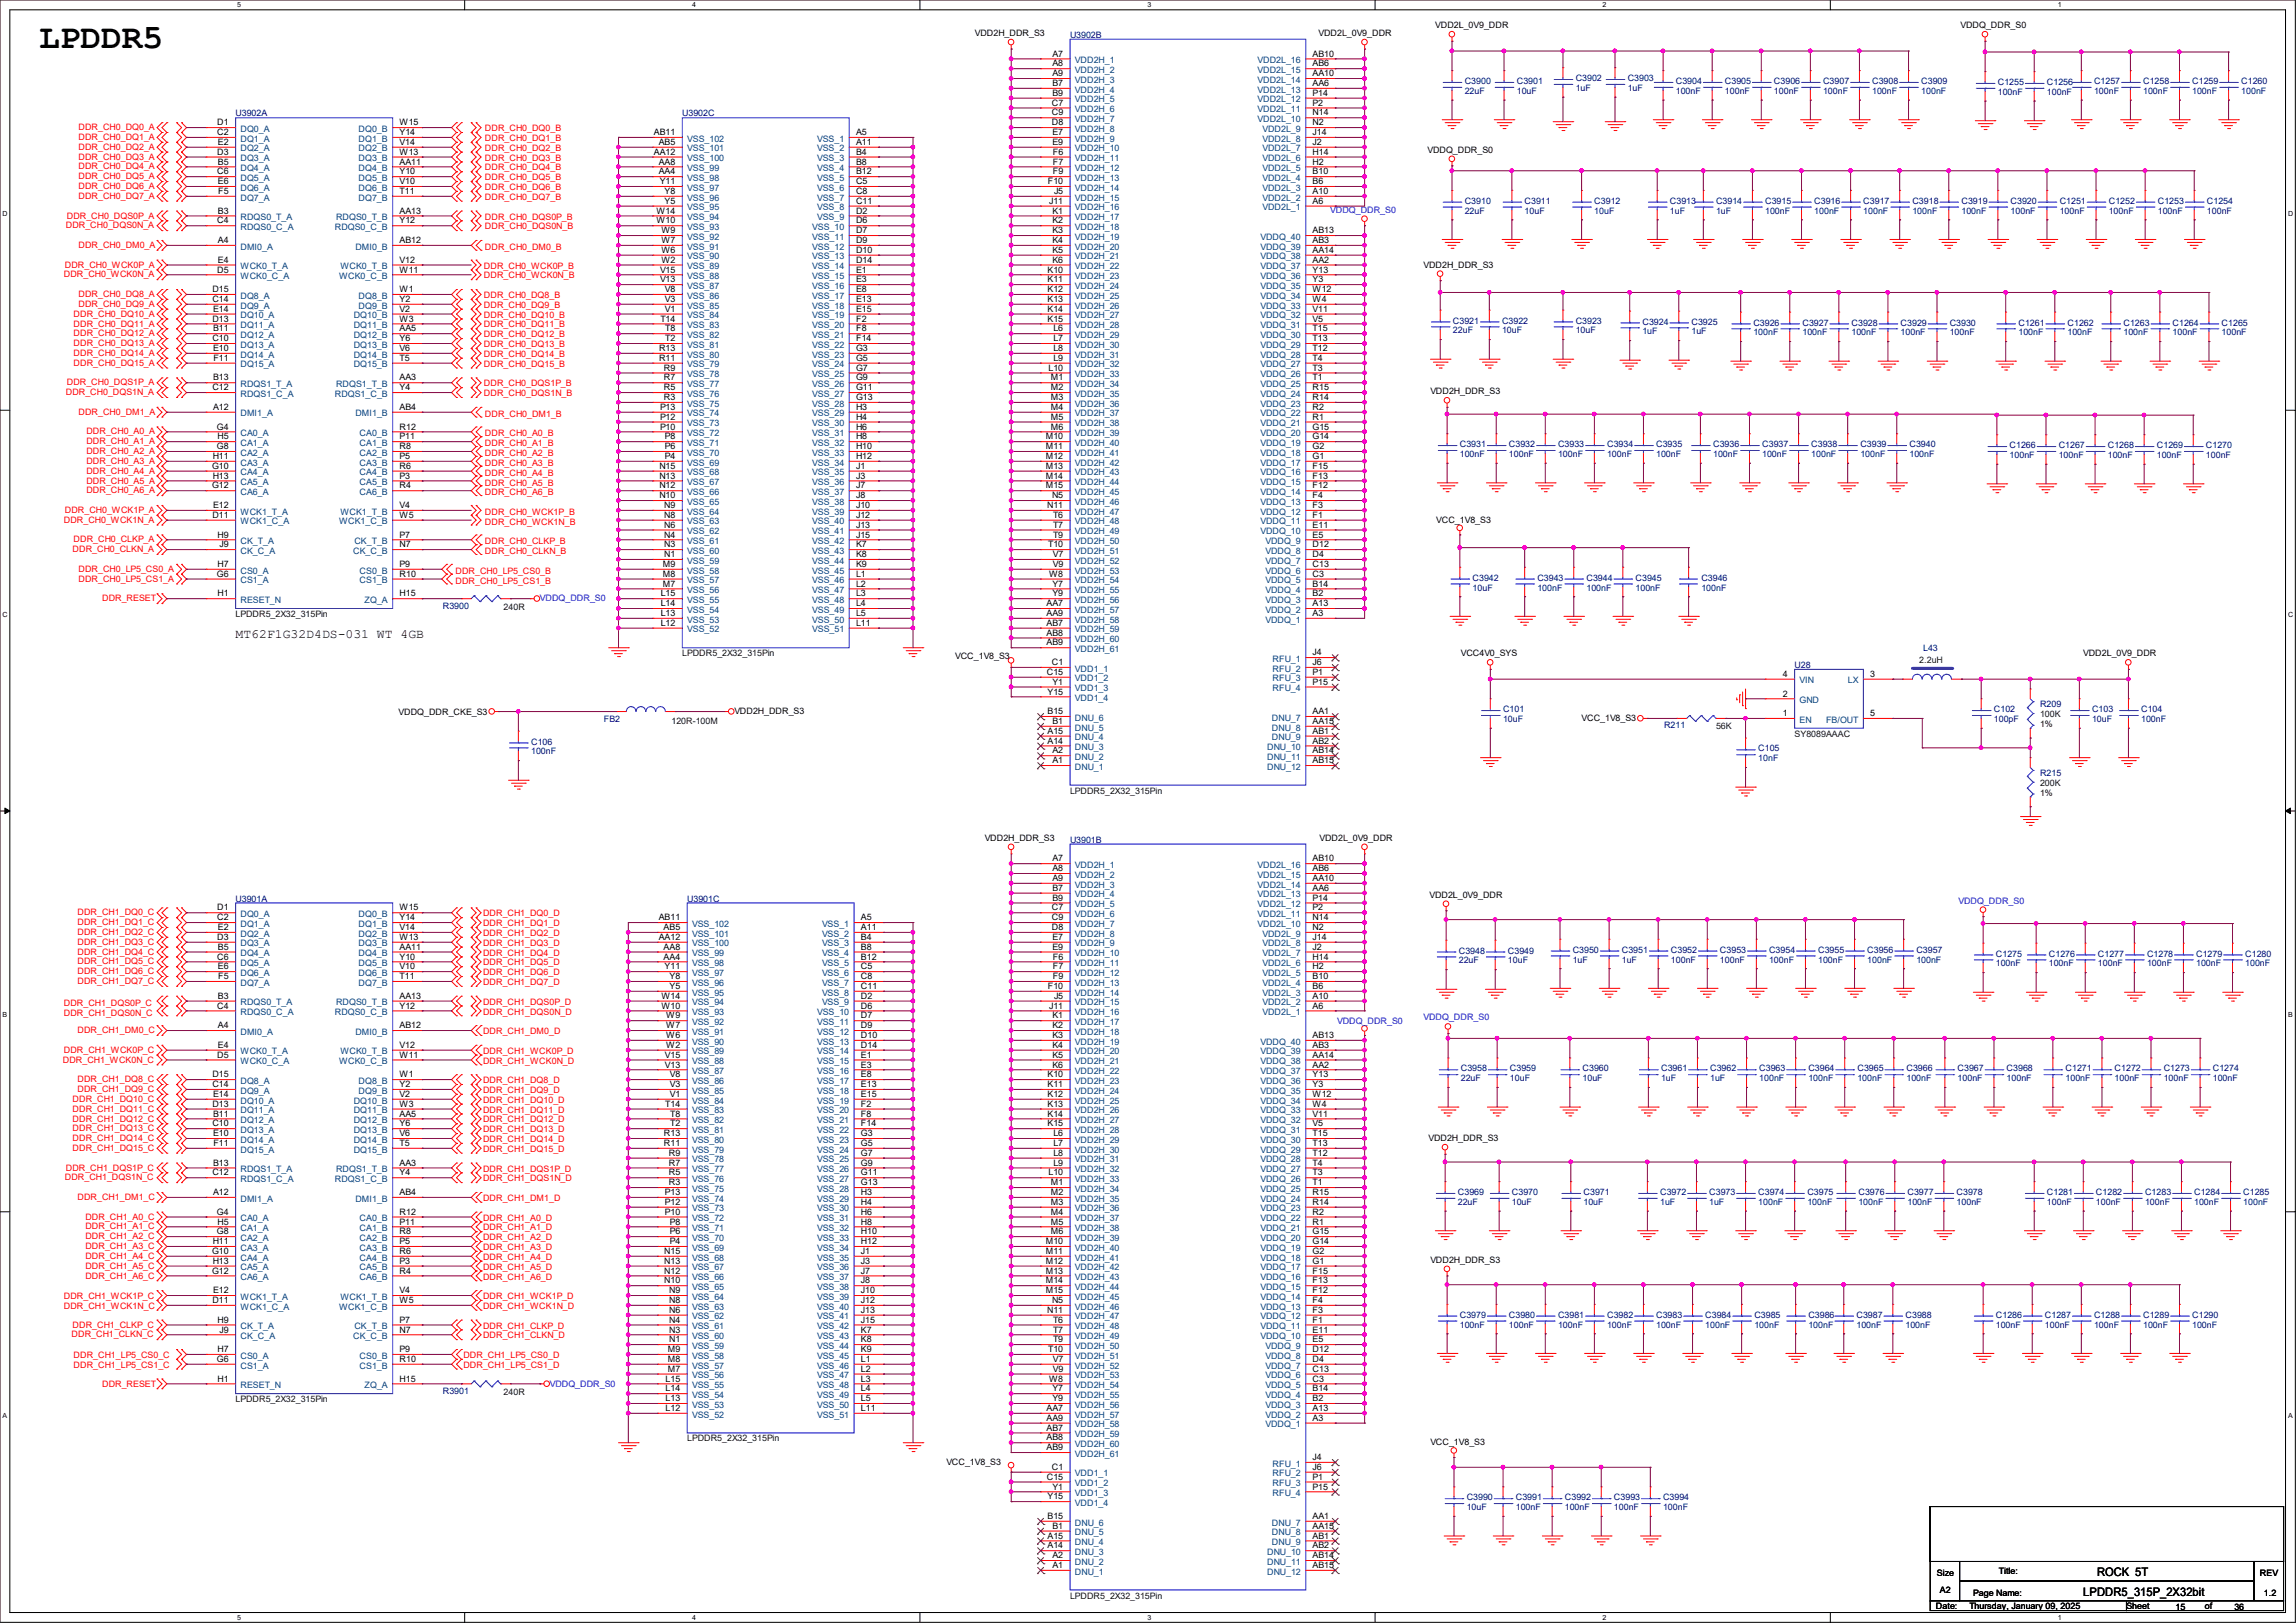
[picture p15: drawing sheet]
<svg xmlns="http://www.w3.org/2000/svg" width="297mm" height="210mm" viewBox="0 0 297 210" stroke-linecap="round" stroke-linejoin="round" font-family="sans-serif">
<defs><g id="words">
<text font-size="4.4" x="5.1" y="6.3">LPDDR5</text>
<text font-size="1.7" x="30.5" y="82.6">MT62F1G32D4DS-031 WT 4GB</text>
<g font-size="1.5">
<text x="271.3" y="204">ROCK 5T</text>
<text x="269.5" y="206.5">LPDDR5_315P_2X32bit</text>
</g>
<g font-size="1.1">
<text x="126.1" y="4.7">VDD2H_DDR_S3</text>
<text x="170.6" y="4.7">VDD2L_0V9_DDR</text>
<text x="185.7" y="3.6">VDD2L_0V9_DDR</text>
<text x="253.6" y="3.6">VDDQ_DDR_S0</text>
<text x="136.1" y="7.3">A7</text>
<text x="136.1" y="8.6">A8</text>
<text x="136.1" y="9.9">A9</text>
<text x="136.1" y="11.1">B7</text>
<text x="169.8" y="11.1">AA6</text>
<text x="169.8" y="9.9">AA10</text>
<text x="169.8" y="8.6">AB6</text>
<text x="169.8" y="7.3">AB10</text>
<text x="28.1" y="17.5">C2</text>
<text x="28.1" y="16.2">D1</text>
<text x="51.7" y="16.2">W15</text>
<text x="51.7" y="17.5">Y14</text>
<text x="84.6" y="17.5">AB11</text>
<text x="110.7" y="17.5">A5</text>
<text x="136.1" y="13.7">C7</text>
<text x="136.1" y="14.9">C9</text>
<text x="136.1" y="16.2">D8</text>
<text x="136.1" y="12.4">B9</text>
<text x="136.1" y="17.5">E7</text>
<text x="169.8" y="17.5">J14</text>
<text x="169.8" y="16.2">N2</text>
<text x="169.8" y="14.9">N14</text>
<text x="169.8" y="13.7">P2</text>
<text x="169.8" y="12.4">P14</text>
<text x="28.1" y="22.6">C6</text>
<text x="28.1" y="20">D3</text>
<text x="28.2" y="21.3">B5</text>
<text x="28.2" y="18.8">E2</text>
<text x="28.2" y="23.8">E6</text>
<text x="51.7" y="23.8">V10</text>
<text x="51.7" y="18.8">V14</text>
<text x="51.7" y="20">W13</text>
<text x="51.7" y="22.6">Y10</text>
<text x="51.7" y="21.3">AA11</text>
<text x="84.6" y="20">AA12</text>
<text x="85.2" y="22.6">AA4</text>
<text x="85.2" y="21.3">AA8</text>
<text x="85.2" y="18.8">AB5</text>
<text x="85.3" y="23.8">Y11</text>
<text x="110.7" y="18.8">A11</text>
<text x="110.7" y="20">B4</text>
<text x="110.7" y="21.3">B8</text>
<text x="110.7" y="22.6">B12</text>
<text x="110.7" y="23.8">C5</text>
<text x="135.5" y="23.8">F10</text>
<text x="136.1" y="18.8">E9</text>
<text x="136.2" y="20">F6</text>
<text x="136.2" y="21.3">F7</text>
<text x="136.2" y="22.6">F9</text>
<text x="169.8" y="23.8">B6</text>
<text x="169.8" y="22.6">B10</text>
<text x="169.8" y="21.3">H2</text>
<text x="169.8" y="20">H14</text>
<text x="169.8" y="18.8">J2</text>
<text x="184.7" y="19.8">VDDQ_DDR_S0</text>
<text x="28.1" y="28.9">C4</text>
<text x="28.2" y="27.6">B3</text>
<text x="28.2" y="25.1">F5</text>
<text x="51.7" y="28.9">Y12</text>
<text x="51.7" y="25.1">T11</text>
<text x="51.7" y="27.6">AA13</text>
<text x="84.9" y="28.9">W10</text>
<text x="84.9" y="27.6">W14</text>
<text x="86" y="26.4">Y5</text>
<text x="86" y="25.1">Y8</text>
<text x="110.7" y="25.1">C8</text>
<text x="110.7" y="26.4">C11</text>
<text x="110.7" y="27.6">D2</text>
<text x="110.7" y="28.9">D6</text>
<text x="135.7" y="26.4">J11</text>
<text x="136.1" y="27.6">K1</text>
<text x="136.1" y="28.9">K2</text>
<text x="136.4" y="25.1">J5</text>
<text x="169.8" y="26.4">A6</text>
<text x="169.8" y="25.1">A10</text>
<text x="28.1" y="35.3">D5</text>
<text x="28.2" y="31.5">A4</text>
<text x="28.2" y="34">E4</text>
<text x="51.7" y="34">V12</text>
<text x="51.7" y="35.3">W11</text>
<text x="51.7" y="31.5">AB12</text>
<text x="85.4" y="35.3">V15</text>
<text x="85.6" y="34">W2</text>
<text x="85.6" y="32.7">W6</text>
<text x="85.6" y="31.5">W7</text>
<text x="85.6" y="30.2">W9</text>
<text x="110.7" y="30.2">D7</text>
<text x="110.7" y="31.5">D9</text>
<text x="110.7" y="32.7">D10</text>
<text x="110.7" y="34">D14</text>
<text x="110.7" y="35.3">E1</text>
<text x="135.5" y="35.3">K10</text>
<text x="136.1" y="30.2">K3</text>
<text x="136.1" y="31.5">K4</text>
<text x="136.1" y="32.7">K5</text>
<text x="136.1" y="34">K6</text>
<text x="169.8" y="35.3">Y13</text>
<text x="169.8" y="34">AA2</text>
<text x="169.8" y="32.7">AA14</text>
<text x="169.8" y="31.5">AB3</text>
<text x="169.8" y="30.2">AB13</text>
<text x="184.1" y="34.6">VDD2H_DDR_S3</text>
<text x="27.5" y="39.1">C14</text>
<text x="27.5" y="41.6">D13</text>
<text x="27.5" y="37.8">D15</text>
<text x="27.6" y="40.3">E14</text>
<text x="51.7" y="40.3">V2</text>
<text x="51.7" y="37.8">W1</text>
<text x="51.7" y="41.6">W3</text>
<text x="51.7" y="39.1">Y2</text>
<text x="85.4" y="36.5">V13</text>
<text x="85.4" y="41.6">T14</text>
<text x="86" y="40.3">V1</text>
<text x="86" y="39.1">V3</text>
<text x="86" y="37.8">V8</text>
<text x="110.7" y="36.5">E3</text>
<text x="110.7" y="37.8">E8</text>
<text x="110.7" y="39.1">E13</text>
<text x="110.7" y="40.3">E15</text>
<text x="110.7" y="41.6">F2</text>
<text x="135.5" y="36.5">K11</text>
<text x="135.5" y="37.8">K12</text>
<text x="135.5" y="39.1">K13</text>
<text x="135.5" y="40.3">K14</text>
<text x="135.5" y="41.6">K15</text>
<text x="169.8" y="41.6">V5</text>
<text x="169.8" y="40.3">V11</text>
<text x="169.8" y="39.1">W4</text>
<text x="169.8" y="37.8">W12</text>
<text x="169.8" y="36.5">Y3</text>
<text x="27.5" y="44.2">C10</text>
<text x="27.6" y="42.9">B11</text>
<text x="27.6" y="45.4">E10</text>
<text x="27.6" y="46.7">F11</text>
<text x="51.7" y="46.7">T5</text>
<text x="51.7" y="45.4">V6</text>
<text x="51.7" y="44.2">Y6</text>
<text x="51.7" y="42.9">AA5</text>
<text x="85.3" y="46.7">R11</text>
<text x="85.3" y="45.4">R13</text>
<text x="85.9" y="48">R9</text>
<text x="86.1" y="44.2">T2</text>
<text x="86.1" y="42.9">T8</text>
<text x="110.7" y="42.9">F8</text>
<text x="110.7" y="44.2">F14</text>
<text x="110.7" y="45.4">G3</text>
<text x="110.7" y="46.7">G5</text>
<text x="110.7" y="48">G7</text>
<text x="135.6" y="48">L10</text>
<text x="136.3" y="42.9">L6</text>
<text x="136.3" y="44.2">L7</text>
<text x="136.3" y="45.4">L8</text>
<text x="136.3" y="46.7">L9</text>
<text x="169.8" y="48">T3</text>
<text x="169.8" y="46.7">T4</text>
<text x="169.8" y="45.4">T12</text>
<text x="169.8" y="44.2">T13</text>
<text x="169.8" y="42.9">T15</text>
<text x="27.5" y="50.5">C12</text>
<text x="27.6" y="53">A12</text>
<text x="27.6" y="49.2">B13</text>
<text x="51.7" y="50.5">Y4</text>
<text x="51.7" y="49.2">AA3</text>
<text x="51.7" y="53">AB4</text>
<text x="85.4" y="53">P13</text>
<text x="85.9" y="51.8">R3</text>
<text x="85.9" y="50.5">R5</text>
<text x="85.9" y="49.2">R7</text>
<text x="110.7" y="49.2">G9</text>
<text x="110.7" y="50.5">G11</text>
<text x="110.7" y="51.8">G13</text>
<text x="110.7" y="53">H3</text>
<text x="135.9" y="49.2">M1</text>
<text x="135.9" y="50.5">M2</text>
<text x="135.9" y="51.8">M3</text>
<text x="135.9" y="53">M4</text>
<text x="169.8" y="53">R2</text>
<text x="169.8" y="51.8">R14</text>
<text x="169.8" y="50.5">R15</text>
<text x="169.8" y="49.2">T1</text>
<text x="185" y="51">VDD2H_DDR_S3</text>
<text x="27.5" y="59.4">H11</text>
<text x="28.1" y="55.6">G4</text>
<text x="28.1" y="58.1">G8</text>
<text x="28.2" y="56.9">H5</text>
<text x="51.7" y="59.4">P5</text>
<text x="51.7" y="56.9">P11</text>
<text x="51.7" y="58.1">R8</text>
<text x="51.7" y="55.6">R12</text>
<text x="85.4" y="55.6">P10</text>
<text x="85.4" y="54.3">P12</text>
<text x="86" y="59.4">P4</text>
<text x="86" y="58.1">P6</text>
<text x="86" y="56.9">P8</text>
<text x="110.7" y="54.3">H4</text>
<text x="110.7" y="55.6">H6</text>
<text x="110.7" y="56.9">H8</text>
<text x="110.7" y="58.1">H10</text>
<text x="110.7" y="59.4">H12</text>
<text x="135.3" y="56.9">M10</text>
<text x="135.3" y="58.1">M11</text>
<text x="135.3" y="59.4">M12</text>
<text x="135.9" y="54.3">M5</text>
<text x="135.9" y="55.6">M6</text>
<text x="169.8" y="59.4">G1</text>
<text x="169.8" y="58.1">G2</text>
<text x="169.8" y="56.9">G14</text>
<text x="169.8" y="55.6">G15</text>
<text x="169.8" y="54.3">R1</text>
<text x="27.4" y="60.7">G10</text>
<text x="27.4" y="63.2">G12</text>
<text x="27.5" y="61.9">H13</text>
<text x="27.6" y="65.7">E12</text>
<text x="51.7" y="61.9">P3</text>
<text x="51.7" y="63.2">R4</text>
<text x="51.7" y="60.7">R6</text>
<text x="51.7" y="65.7">V4</text>
<text x="85.3" y="64.5">N10</text>
<text x="85.3" y="63.2">N12</text>
<text x="85.3" y="61.9">N13</text>
<text x="85.3" y="60.7">N15</text>
<text x="85.9" y="65.7">N9</text>
<text x="110.7" y="60.7">J1</text>
<text x="110.7" y="61.9">J3</text>
<text x="110.7" y="63.2">J7</text>
<text x="110.7" y="64.5">J8</text>
<text x="110.7" y="65.7">J10</text>
<text x="135.3" y="60.7">M13</text>
<text x="135.3" y="61.9">M14</text>
<text x="135.3" y="63.2">M15</text>
<text x="135.5" y="65.7">N11</text>
<text x="136.1" y="64.5">N5</text>
<text x="169.8" y="65.7">F3</text>
<text x="169.8" y="64.5">F4</text>
<text x="169.8" y="63.2">F12</text>
<text x="169.8" y="61.9">F13</text>
<text x="169.8" y="60.7">F15</text>
<text x="27.5" y="67">D11</text>
<text x="28.2" y="69.6">H9</text>
<text x="28.4" y="70.8">J9</text>
<text x="51.7" y="70.8">N7</text>
<text x="51.7" y="69.6">P7</text>
<text x="51.7" y="67">W5</text>
<text x="85.9" y="70.8">N3</text>
<text x="85.9" y="69.6">N4</text>
<text x="85.9" y="68.3">N6</text>
<text x="85.9" y="67">N8</text>
<text x="110.7" y="67">J12</text>
<text x="110.7" y="68.3">J13</text>
<text x="110.7" y="69.6">J15</text>
<text x="110.7" y="70.8">K7</text>
<text x="135.6" y="70.8">T10</text>
<text x="136.2" y="67">T6</text>
<text x="136.2" y="68.3">T7</text>
<text x="136.2" y="69.6">T9</text>
<text x="169.8" y="70.8">D12</text>
<text x="169.8" y="69.6">E5</text>
<text x="169.8" y="68.3">E11</text>
<text x="169.8" y="67">F1</text>
<text x="185.8" y="67.7">VCC_1V8_S3</text>
<text x="28.1" y="74.6">G6</text>
<text x="28.2" y="77.2">H1</text>
<text x="28.2" y="73.4">H7</text>
<text x="51.7" y="77.2">H15</text>
<text x="51.7" y="73.4">P9</text>
<text x="51.7" y="74.6">R10</text>
<text x="85.5" y="77.2">L15</text>
<text x="85.8" y="75.9">M7</text>
<text x="85.8" y="74.6">M8</text>
<text x="85.8" y="73.4">M9</text>
<text x="85.9" y="72.1">N1</text>
<text x="110.7" y="72.1">K8</text>
<text x="110.7" y="73.4">K9</text>
<text x="110.7" y="74.6">L1</text>
<text x="110.7" y="75.9">L2</text>
<text x="110.7" y="77.2">L3</text>
<text x="135.7" y="74.6">W8</text>
<text x="136.1" y="75.9">Y7</text>
<text x="136.1" y="77.2">Y9</text>
<text x="136.2" y="72.1">V7</text>
<text x="136.2" y="73.4">V9</text>
<text x="169.8" y="77.2">B2</text>
<text x="169.8" y="75.9">B14</text>
<text x="169.8" y="74.6">C3</text>
<text x="169.8" y="73.4">C13</text>
<text x="169.8" y="72.1">D4</text>
<text x="85.5" y="81">L12</text>
<text x="85.5" y="79.7">L13</text>
<text x="85.5" y="78.4">L14</text>
<text x="110.7" y="78.4">L4</text>
<text x="110.7" y="79.7">L5</text>
<text x="110.7" y="81">L11</text>
<text x="135.4" y="78.4">AA7</text>
<text x="135.4" y="79.7">AA9</text>
<text x="135.4" y="81">AB7</text>
<text x="135.4" y="82.3">AB8</text>
<text x="135.4" y="83.5">AB9</text>
<text x="169.8" y="79.7">A3</text>
<text x="169.8" y="78.4">A13</text>
<text x="123.6" y="85.3">VCC_1V8_S3</text>
<text x="135.4" y="87.3">C15</text>
<text x="135.5" y="89.9">Y15</text>
<text x="136.1" y="86.1">C1</text>
<text x="136.1" y="88.6">Y1</text>
<text x="169.8" y="84.8">J4</text>
<text x="169.8" y="86.1">J6</text>
<text x="169.8" y="87.3">P1</text>
<text x="169.8" y="88.6">P15</text>
<text x="189" y="84.9">VCC4V0_SYS</text>
<text x="230.6" y="87.6">4</text>
<text x="241.9" y="87.6">3</text>
<text x="269.5" y="84.9">VDD2L_0V9_DDR</text>
<text x="51.6" y="92.5">VDDQ_DDR_CKE_S3</text>
<text x="95" y="92.4">VDD2H_DDR_S3</text>
<text x="135.5" y="95">A15</text>
<text x="135.5" y="92.4">B15</text>
<text x="136.1" y="93.7">B1</text>
<text x="169.8" y="92.4">AA1</text>
<text x="169.8" y="93.7">AA15</text>
<text x="169.8" y="95">AB1</text>
<text x="204.6" y="93.3">VCC_1V8_S3</text>
<text x="230.6" y="92.7">1</text>
<text x="230.6" y="90.1">2</text>
<text x="241.9" y="92.7">5</text>
<text x="263.9" y="94.1">1%</text>
<text x="135.5" y="96.2">A14</text>
<text x="136.1" y="98.8">A1</text>
<text x="136.1" y="97.5">A2</text>
<text x="169.8" y="96.2">AB2</text>
<text x="169.8" y="97.5">AB14</text>
<text x="169.8" y="98.8">AB15</text>
<text x="263.9" y="103">1%</text>
<text x="127.4" y="108.8">VDD2H_DDR_S3</text>
<text x="136.1" y="111.5">A7</text>
<text x="136.1" y="112.7">A8</text>
<text x="169.8" y="112.7">AB6</text>
<text x="169.8" y="111.5">AB10</text>
<text x="170.7" y="108.8">VDD2L_0V9_DDR</text>
<text x="28.1" y="119.1">C2</text>
<text x="28.1" y="117.8">D1</text>
<text x="51.7" y="117.8">W15</text>
<text x="51.7" y="119.1">Y14</text>
<text x="85.2" y="119.1">AB11</text>
<text x="111.4" y="119.1">A5</text>
<text x="136.1" y="117.8">C7</text>
<text x="136.1" y="119.1">C9</text>
<text x="136.1" y="114">A9</text>
<text x="136.1" y="115.3">B7</text>
<text x="136.1" y="116.5">B9</text>
<text x="169.8" y="119.1">N14</text>
<text x="169.8" y="117.8">P2</text>
<text x="169.8" y="116.5">P14</text>
<text x="169.8" y="115.3">AA6</text>
<text x="169.8" y="114">AA10</text>
<text x="184.9" y="116.2">VDD2L_0V9_DDR</text>
<text x="28.1" y="124.2">C6</text>
<text x="28.1" y="121.6">D3</text>
<text x="28.2" y="122.9">B5</text>
<text x="28.2" y="120.4">E2</text>
<text x="28.2" y="125.4">E6</text>
<text x="51.7" y="125.4">V10</text>
<text x="51.7" y="120.4">V14</text>
<text x="51.7" y="121.6">W13</text>
<text x="51.7" y="124.2">Y10</text>
<text x="51.7" y="122.9">AA11</text>
<text x="85.2" y="121.6">AA12</text>
<text x="85.8" y="124.2">AA4</text>
<text x="85.8" y="122.9">AA8</text>
<text x="85.8" y="120.4">AB5</text>
<text x="86" y="125.4">Y11</text>
<text x="111.4" y="120.4">A11</text>
<text x="111.4" y="121.6">B4</text>
<text x="111.4" y="122.9">B8</text>
<text x="111.4" y="124.2">B12</text>
<text x="111.4" y="125.4">C5</text>
<text x="136.1" y="120.4">D8</text>
<text x="136.1" y="121.6">E7</text>
<text x="136.1" y="122.9">E9</text>
<text x="136.2" y="124.2">F6</text>
<text x="136.2" y="125.4">F7</text>
<text x="169.8" y="125.4">H2</text>
<text x="169.8" y="124.2">H14</text>
<text x="169.8" y="122.9">J2</text>
<text x="169.8" y="121.6">J14</text>
<text x="169.8" y="120.4">N2</text>
<text x="28.1" y="130.5">C4</text>
<text x="28.2" y="129.2">B3</text>
<text x="28.2" y="126.7">F5</text>
<text x="51.7" y="130.5">Y12</text>
<text x="51.7" y="126.7">T11</text>
<text x="51.7" y="129.2">AA13</text>
<text x="85.6" y="130.5">W10</text>
<text x="85.6" y="129.2">W14</text>
<text x="86.2" y="131.8">W9</text>
<text x="86.6" y="128">Y5</text>
<text x="86.6" y="126.7">Y8</text>
<text x="111.4" y="126.7">C8</text>
<text x="111.4" y="128">C11</text>
<text x="111.4" y="129.2">D2</text>
<text x="111.4" y="130.5">D6</text>
<text x="111.4" y="131.8">D7</text>
<text x="135.5" y="128">F10</text>
<text x="135.7" y="130.5">J11</text>
<text x="136.1" y="131.8">K1</text>
<text x="136.2" y="126.7">F9</text>
<text x="136.4" y="129.2">J5</text>
<text x="169.8" y="130.5">A6</text>
<text x="169.8" y="129.2">A10</text>
<text x="169.8" y="128">B6</text>
<text x="169.8" y="126.7">B10</text>
<text x="28.1" y="136.9">D5</text>
<text x="28.2" y="133.1">A4</text>
<text x="28.2" y="135.6">E4</text>
<text x="51.7" y="135.6">V12</text>
<text x="51.7" y="136.9">W11</text>
<text x="51.7" y="133.1">AB12</text>
<text x="86" y="136.9">V15</text>
<text x="86.2" y="135.6">W2</text>
<text x="86.2" y="134.3">W6</text>
<text x="86.2" y="133.1">W7</text>
<text x="111.4" y="133.1">D9</text>
<text x="111.4" y="134.3">D10</text>
<text x="111.4" y="135.6">D14</text>
<text x="111.4" y="136.9">E1</text>
<text x="136.1" y="133.1">K2</text>
<text x="136.1" y="134.3">K3</text>
<text x="136.1" y="135.6">K4</text>
<text x="136.1" y="136.9">K5</text>
<text x="169.8" y="136.9">AA14</text>
<text x="169.8" y="135.6">AB3</text>
<text x="169.8" y="134.3">AB13</text>
<text x="27.5" y="140.7">C14</text>
<text x="27.5" y="143.2">D13</text>
<text x="27.5" y="139.4">D15</text>
<text x="27.6" y="141.9">E14</text>
<text x="51.7" y="141.9">V2</text>
<text x="51.7" y="139.4">W1</text>
<text x="51.7" y="143.2">W3</text>
<text x="51.7" y="140.7">Y2</text>
<text x="86" y="138.1">V13</text>
<text x="86.1" y="143.2">T14</text>
<text x="86.7" y="141.9">V1</text>
<text x="86.7" y="140.7">V3</text>
<text x="86.7" y="139.4">V8</text>
<text x="111.4" y="138.1">E3</text>
<text x="111.4" y="139.4">E8</text>
<text x="111.4" y="140.7">E13</text>
<text x="111.4" y="141.9">E15</text>
<text x="111.4" y="143.2">F2</text>
<text x="135.5" y="139.4">K10</text>
<text x="135.5" y="140.7">K11</text>
<text x="135.5" y="141.9">K12</text>
<text x="135.5" y="143.2">K13</text>
<text x="136.1" y="138.1">K6</text>
<text x="169.8" y="143.2">W4</text>
<text x="169.8" y="141.9">W12</text>
<text x="169.8" y="140.7">Y3</text>
<text x="169.8" y="139.4">Y13</text>
<text x="169.8" y="138.1">AA2</text>
<text x="27.5" y="145.8">C10</text>
<text x="27.6" y="144.5">B11</text>
<text x="27.6" y="147">E10</text>
<text x="27.6" y="148.3">F11</text>
<text x="51.7" y="148.3">T5</text>
<text x="51.7" y="147">V6</text>
<text x="51.7" y="145.8">Y6</text>
<text x="51.7" y="144.5">AA5</text>
<text x="85.9" y="148.3">R11</text>
<text x="85.9" y="147">R13</text>
<text x="86.5" y="149.6">R9</text>
<text x="86.7" y="145.8">T2</text>
<text x="86.7" y="144.5">T8</text>
<text x="111.4" y="144.5">F8</text>
<text x="111.4" y="145.8">F14</text>
<text x="111.4" y="147">G3</text>
<text x="111.4" y="148.3">G5</text>
<text x="111.4" y="149.6">G7</text>
<text x="135.5" y="144.5">K14</text>
<text x="135.5" y="145.8">K15</text>
<text x="136.3" y="147">L6</text>
<text x="136.3" y="148.3">L7</text>
<text x="136.3" y="149.6">L8</text>
<text x="169.8" y="149.6">T12</text>
<text x="169.8" y="148.3">T13</text>
<text x="169.8" y="147">T15</text>
<text x="169.8" y="145.8">V5</text>
<text x="169.8" y="144.5">V11</text>
<text x="184.8" y="147.7">VDD2H_DDR_S3</text>
<text x="27.5" y="152.1">C12</text>
<text x="27.6" y="154.6">A12</text>
<text x="27.6" y="150.8">B13</text>
<text x="51.7" y="152.1">Y4</text>
<text x="51.7" y="150.8">AA3</text>
<text x="51.7" y="154.6">AB4</text>
<text x="86" y="155.9">P12</text>
<text x="86" y="154.6">P13</text>
<text x="86.5" y="153.4">R3</text>
<text x="86.5" y="152.1">R5</text>
<text x="86.5" y="150.8">R7</text>
<text x="111.4" y="150.8">G9</text>
<text x="111.4" y="152.1">G11</text>
<text x="111.4" y="153.4">G13</text>
<text x="111.4" y="154.6">H3</text>
<text x="111.4" y="155.9">H4</text>
<text x="135.6" y="152.1">L10</text>
<text x="135.9" y="153.4">M1</text>
<text x="135.9" y="154.6">M2</text>
<text x="135.9" y="155.9">M3</text>
<text x="136.3" y="150.8">L9</text>
<text x="169.8" y="155.9">R14</text>
<text x="169.8" y="154.6">R15</text>
<text x="169.8" y="153.4">T1</text>
<text x="169.8" y="152.1">T3</text>
<text x="169.8" y="150.8">T4</text>
<text x="27.5" y="161">H11</text>
<text x="28.1" y="157.2">G4</text>
<text x="28.1" y="159.7">G8</text>
<text x="28.2" y="158.5">H5</text>
<text x="51.7" y="161">P5</text>
<text x="51.7" y="158.5">P11</text>
<text x="51.7" y="159.7">R8</text>
<text x="51.7" y="157.2">R12</text>
<text x="86" y="157.2">P10</text>
<text x="86.7" y="161">P4</text>
<text x="86.7" y="159.7">P6</text>
<text x="86.7" y="158.5">P8</text>
<text x="111.4" y="157.2">H6</text>
<text x="111.4" y="158.5">H8</text>
<text x="111.4" y="159.7">H10</text>
<text x="111.4" y="161">H12</text>
<text x="135.3" y="161">M10</text>
<text x="135.9" y="157.2">M4</text>
<text x="135.9" y="158.5">M5</text>
<text x="135.9" y="159.7">M6</text>
<text x="169.8" y="161">G14</text>
<text x="169.8" y="159.7">G15</text>
<text x="169.8" y="158.5">R1</text>
<text x="169.8" y="157.2">R2</text>
<text x="27.4" y="162.3">G10</text>
<text x="27.4" y="164.8">G12</text>
<text x="27.5" y="163.5">H13</text>
<text x="27.6" y="167.3">E12</text>
<text x="51.7" y="163.5">P3</text>
<text x="51.7" y="164.8">R4</text>
<text x="51.7" y="162.3">R6</text>
<text x="51.7" y="167.3">V4</text>
<text x="85.9" y="166.1">N10</text>
<text x="85.9" y="164.8">N12</text>
<text x="85.9" y="163.5">N13</text>
<text x="85.9" y="162.3">N15</text>
<text x="86.6" y="167.3">N9</text>
<text x="111.4" y="162.3">J1</text>
<text x="111.4" y="163.5">J3</text>
<text x="111.4" y="164.8">J7</text>
<text x="111.4" y="166.1">J8</text>
<text x="111.4" y="167.3">J10</text>
<text x="135.3" y="162.3">M11</text>
<text x="135.3" y="163.5">M12</text>
<text x="135.3" y="164.8">M13</text>
<text x="135.3" y="166.1">M14</text>
<text x="135.3" y="167.3">M15</text>
<text x="169.8" y="167.3">F12</text>
<text x="169.8" y="166.1">F13</text>
<text x="169.8" y="164.8">F15</text>
<text x="169.8" y="163.5">G1</text>
<text x="169.8" y="162.3">G2</text>
<text x="185" y="163.4">VDD2H_DDR_S3</text>
<text x="27.5" y="168.6">D11</text>
<text x="28.2" y="171.2">H9</text>
<text x="28.4" y="172.4">J9</text>
<text x="51.7" y="172.4">N7</text>
<text x="51.7" y="171.2">P7</text>
<text x="51.7" y="168.6">W5</text>
<text x="86.6" y="173.7">N1</text>
<text x="86.6" y="172.4">N3</text>
<text x="86.6" y="171.2">N4</text>
<text x="86.6" y="169.9">N6</text>
<text x="86.6" y="168.6">N8</text>
<text x="111.4" y="168.6">J12</text>
<text x="111.4" y="169.9">J13</text>
<text x="111.4" y="171.2">J15</text>
<text x="111.4" y="172.4">K7</text>
<text x="111.4" y="173.7">K8</text>
<text x="135.5" y="169.9">N11</text>
<text x="136.1" y="168.6">N5</text>
<text x="136.2" y="171.2">T6</text>
<text x="136.2" y="172.4">T7</text>
<text x="136.2" y="173.7">T9</text>
<text x="169.8" y="173.7">E5</text>
<text x="169.8" y="172.4">E11</text>
<text x="169.8" y="171.2">F1</text>
<text x="169.8" y="169.9">F3</text>
<text x="169.8" y="168.6">F4</text>
<text x="28.1" y="176.2">G6</text>
<text x="28.2" y="178.8">H1</text>
<text x="28.2" y="175">H7</text>
<text x="51.7" y="178.8">H15</text>
<text x="51.7" y="175">P9</text>
<text x="51.7" y="176.2">R10</text>
<text x="86.1" y="178.8">L15</text>
<text x="86.4" y="177.5">M7</text>
<text x="86.4" y="176.2">M8</text>
<text x="86.4" y="175">M9</text>
<text x="111.4" y="175">K9</text>
<text x="111.4" y="176.2">L1</text>
<text x="111.4" y="177.5">L2</text>
<text x="111.4" y="178.8">L3</text>
<text x="135.6" y="175">T10</text>
<text x="135.7" y="178.8">W8</text>
<text x="136.2" y="176.2">V7</text>
<text x="136.2" y="177.5">V9</text>
<text x="169.8" y="178.8">C3</text>
<text x="169.8" y="177.5">C13</text>
<text x="169.8" y="176.2">D4</text>
<text x="169.8" y="175">D12</text>
<text x="86.1" y="182.6">L12</text>
<text x="86.1" y="181.3">L13</text>
<text x="86.1" y="180">L14</text>
<text x="111.4" y="180">L4</text>
<text x="111.4" y="181.3">L5</text>
<text x="111.4" y="182.6">L11</text>
<text x="135.4" y="182.6">AA7</text>
<text x="135.4" y="183.9">AA9</text>
<text x="135.4" y="185.1">AB7</text>
<text x="136.1" y="180">Y7</text>
<text x="136.1" y="181.3">Y9</text>
<text x="169.8" y="183.9">A3</text>
<text x="169.8" y="182.6">A13</text>
<text x="169.8" y="181.3">B2</text>
<text x="169.8" y="180">B14</text>
<text x="122.4" y="189.6">VCC_1V8_S3</text>
<text x="135.4" y="186.4">AB8</text>
<text x="135.4" y="187.7">AB9</text>
<text x="135.4" y="191.5">C15</text>
<text x="136.1" y="190.2">C1</text>
<text x="169.8" y="188.9">J4</text>
<text x="169.8" y="190.2">J6</text>
<text x="169.8" y="191.5">P1</text>
<text x="185" y="187">VCC_1V8_S3</text>
<text x="135.5" y="194">Y15</text>
<text x="135.5" y="196.6">B15</text>
<text x="136.1" y="192.7">Y1</text>
<text x="136.1" y="197.8">B1</text>
<text x="169.8" y="192.7">P15</text>
<text x="169.8" y="196.6">AA1</text>
<text x="169.8" y="197.8">AA15</text>
<text x="135.5" y="200.4">A14</text>
<text x="135.5" y="199.1">A15</text>
<text x="136.1" y="202.9">A1</text>
<text x="136.1" y="201.6">A2</text>
<text x="169.8" y="199.1">AB1</text>
<text x="169.8" y="200.4">AB2</text>
<text x="169.8" y="201.6">AB14</text>
<text x="169.8" y="202.9">AB15</text>
<text x="250.6" y="203.9">Size</text>
<text x="258.6" y="203.7">Title:</text>
<text x="292.4" y="203.9">REV</text>
<text x="250.4" y="208.2">Date:</text>
<text x="250.9" y="206.1">A2</text>
<text x="254.8" y="208.2">Thursday, January 09, 2025</text>
<text x="255.3" y="206.5">Page Name:</text>
<text x="275.1" y="208.2">Sheet</text>
<text x="281.4" y="208.4">15</text>
<text x="285.2" y="208.2">of</text>
<text x="289" y="208.4">36</text>
<text x="292.9" y="206.5">1.2</text>
</g>
<g font-size="1.1" fill="#00007f">
<text x="138.4" y="4.9">U3902B</text>
<text x="189.5" y="10.9">C3900</text>
<text x="196.2" y="10.9">C3901</text>
<text x="203.8" y="10.5">C3902</text>
<text x="203.8" y="11.8">1uF</text>
<text x="210.6" y="10.5">C3903</text>
<text x="210.6" y="11.8">1uF</text>
<text x="216.8" y="10.9">C3904</text>
<text x="223.1" y="10.9">C3905</text>
<text x="229.5" y="10.9">C3906</text>
<text x="235.8" y="10.9">C3907</text>
<text x="242.2" y="10.9">C3908</text>
<text x="248.5" y="10.9">C3909</text>
<text x="258.4" y="11">C1255</text>
<text x="264.8" y="11">C1256</text>
<text x="270.9" y="10.9">C1257</text>
<text x="277.2" y="10.9">C1258</text>
<text x="283.6" y="10.9">C1259</text>
<text x="289.9" y="10.9">C1260</text>
<text x="30.5" y="15.1">U3902A</text>
<text x="88.3" y="15.1">U3902C</text>
<text x="189.5" y="12.1">22uF</text>
<text x="196.2" y="12.1">10uF</text>
<text x="216.8" y="12.1">100nF</text>
<text x="223.1" y="12.1">100nF</text>
<text x="229.5" y="12.1">100nF</text>
<text x="235.8" y="12.1">100nF</text>
<text x="242.2" y="12.1">100nF</text>
<text x="248.5" y="12.1">100nF</text>
<text x="258.4" y="12.3">100nF</text>
<text x="264.8" y="12.3">100nF</text>
<text x="270.9" y="12.1">100nF</text>
<text x="277.2" y="12.1">100nF</text>
<text x="283.6" y="12.1">100nF</text>
<text x="289.9" y="12.1">100nF</text>
<text x="189.5" y="26.4">C3910</text>
<text x="189.5" y="27.6">22uF</text>
<text x="197.2" y="26.4">C3911</text>
<text x="197.2" y="27.6">10uF</text>
<text x="206.2" y="26.4">C3912</text>
<text x="206.2" y="27.6">10uF</text>
<text x="216" y="26.4">C3913</text>
<text x="216" y="27.6">1uF</text>
<text x="222" y="26.4">C3914</text>
<text x="222" y="27.6">1uF</text>
<text x="228.3" y="26.4">C3915</text>
<text x="228.3" y="27.6">100nF</text>
<text x="234.7" y="26.4">C3916</text>
<text x="234.7" y="27.6">100nF</text>
<text x="241" y="26.4">C3917</text>
<text x="241" y="27.6">100nF</text>
<text x="247.4" y="26.4">C3918</text>
<text x="247.4" y="27.6">100nF</text>
<text x="253.7" y="26.4">C3919</text>
<text x="253.7" y="27.6">100nF</text>
<text x="260.1" y="26.4">C3920</text>
<text x="260.1" y="27.6">100nF</text>
<text x="266.4" y="26.4">C1251</text>
<text x="266.4" y="27.6">100nF</text>
<text x="272.8" y="26.4">C1252</text>
<text x="272.8" y="27.6">100nF</text>
<text x="279.1" y="26.4">C1253</text>
<text x="279.1" y="27.6">100nF</text>
<text x="285.5" y="26.4">C1254</text>
<text x="285.5" y="27.6">100nF</text>
<text x="188" y="41.9">C3921</text>
<text x="194.3" y="41.9">C3922</text>
<text x="203.8" y="41.9">C3923</text>
<text x="212.5" y="42">C3924</text>
<text x="218.8" y="42">C3925</text>
<text x="188" y="43.1">22uF</text>
<text x="194.3" y="43.1">10uF</text>
<text x="203.8" y="43.1">10uF</text>
<text x="212.5" y="43.3">1uF</text>
<text x="218.8" y="43.3">1uF</text>
<text x="226.8" y="42.1">C3926</text>
<text x="226.8" y="43.4">100nF</text>
<text x="233.2" y="42.1">C3927</text>
<text x="233.2" y="43.4">100nF</text>
<text x="239.5" y="42.1">C3928</text>
<text x="239.5" y="43.4">100nF</text>
<text x="245.9" y="42.1">C3929</text>
<text x="245.9" y="43.4">100nF</text>
<text x="252.2" y="42.1">C3930</text>
<text x="252.2" y="43.4">100nF</text>
<text x="261.1" y="42.1">C1261</text>
<text x="261.1" y="43.4">100nF</text>
<text x="267.5" y="42.1">C1262</text>
<text x="267.5" y="43.4">100nF</text>
<text x="274.7" y="42.1">C1263</text>
<text x="274.7" y="43.4">100nF</text>
<text x="281" y="42.1">C1264</text>
<text x="281" y="43.4">100nF</text>
<text x="287.4" y="42.1">C1265</text>
<text x="287.4" y="43.4">100nF</text>
<text x="188.8" y="57.9">C3931</text>
<text x="188.8" y="59.1">100nF</text>
<text x="195.2" y="57.9">C3932</text>
<text x="195.2" y="59.1">100nF</text>
<text x="201.5" y="57.9">C3933</text>
<text x="201.5" y="59.1">100nF</text>
<text x="207.9" y="57.9">C3934</text>
<text x="207.9" y="59.1">100nF</text>
<text x="214.2" y="57.9">C3935</text>
<text x="214.2" y="59.1">100nF</text>
<text x="221.6" y="57.9">C3936</text>
<text x="221.6" y="59.1">100nF</text>
<text x="228" y="57.9">C3937</text>
<text x="228" y="59.1">100nF</text>
<text x="234.3" y="57.9">C3938</text>
<text x="234.3" y="59.1">100nF</text>
<text x="240.7" y="57.9">C3939</text>
<text x="240.7" y="59.1">100nF</text>
<text x="247" y="57.9">C3940</text>
<text x="247" y="59.1">100nF</text>
<text x="260" y="58">C1266</text>
<text x="260" y="59.3">100nF</text>
<text x="266.3" y="58">C1267</text>
<text x="266.3" y="59.3">100nF</text>
<text x="272.7" y="58">C1268</text>
<text x="272.7" y="59.3">100nF</text>
<text x="279" y="58">C1269</text>
<text x="279" y="59.3">100nF</text>
<text x="285.4" y="58">C1270</text>
<text x="285.4" y="59.3">100nF</text>
<text x="190.5" y="75.1">C3942</text>
<text x="190.5" y="76.4">10uF</text>
<text x="198.9" y="75.1">C3943</text>
<text x="198.9" y="76.4">100nF</text>
<text x="205.2" y="75.1">C3944</text>
<text x="205.2" y="76.4">100nF</text>
<text x="211.6" y="75.1">C3945</text>
<text x="211.6" y="76.4">100nF</text>
<text x="220.1" y="75.1">C3946</text>
<text x="220.1" y="76.4">100nF</text>
<text x="57.3" y="78.8">R3900</text>
<text x="232.2" y="86.4">U28</text>
<text x="248.8" y="84.3">L43</text>
<text x="78.1" y="93.4">FB2</text>
<text x="194.4" y="92.2">C101</text>
<text x="194.4" y="93.4">10uF</text>
<text x="215.3" y="94.2">R211</text>
<text x="257.9" y="92.2">C102</text>
<text x="257.9" y="93.4">100pF</text>
<text x="263.9" y="91.5">R209</text>
<text x="270.6" y="92.2">C103</text>
<text x="270.6" y="93.4">10uF</text>
<text x="277" y="92.2">C104</text>
<text x="277" y="93.4">100nF</text>
<text x="68.7" y="96.4">C106</text>
<text x="68.7" y="97.6">100nF</text>
<text x="227.5" y="97.2">C105</text>
<text x="227.5" y="98.5">10nF</text>
<text x="263.9" y="100.4">R215</text>
<text x="138.4" y="109.1">U3901B</text>
<text x="30.5" y="116.7">U3901A</text>
<text x="88.9" y="116.7">U3901C</text>
<text x="188.7" y="123.4">C3948</text>
<text x="188.7" y="124.7">22uF</text>
<text x="195.1" y="123.4">C3949</text>
<text x="195.1" y="124.7">10uF</text>
<text x="203.4" y="123.3">C3950</text>
<text x="203.4" y="124.5">1uF</text>
<text x="209.8" y="123.3">C3951</text>
<text x="209.8" y="124.5">1uF</text>
<text x="216.1" y="123.3">C3952</text>
<text x="216.1" y="124.5">100nF</text>
<text x="222.5" y="123.3">C3953</text>
<text x="222.5" y="124.5">100nF</text>
<text x="228.8" y="123.3">C3954</text>
<text x="228.8" y="124.5">100nF</text>
<text x="235.2" y="123.3">C3955</text>
<text x="235.2" y="124.5">100nF</text>
<text x="241.5" y="123.3">C3956</text>
<text x="241.5" y="124.5">100nF</text>
<text x="247.9" y="123.3">C3957</text>
<text x="247.9" y="124.5">100nF</text>
<text x="258.2" y="123.8">C1275</text>
<text x="258.2" y="125.1">100nF</text>
<text x="265" y="123.8">C1276</text>
<text x="265" y="125.1">100nF</text>
<text x="271.4" y="123.8">C1277</text>
<text x="271.4" y="125.1">100nF</text>
<text x="277.7" y="123.8">C1278</text>
<text x="277.7" y="125.1">100nF</text>
<text x="284.1" y="123.8">C1279</text>
<text x="284.1" y="125.1">100nF</text>
<text x="290.4" y="123.8">C1280</text>
<text x="290.4" y="125.1">100nF</text>
<text x="189" y="138.6">C3958</text>
<text x="189" y="139.9">22uF</text>
<text x="195.3" y="138.6">C3959</text>
<text x="195.3" y="139.9">10uF</text>
<text x="204.7" y="138.6">C3960</text>
<text x="204.7" y="139.9">10uF</text>
<text x="214.9" y="138.6">C3961</text>
<text x="214.9" y="139.9">1uF</text>
<text x="221.2" y="138.6">C3962</text>
<text x="221.2" y="139.9">1uF</text>
<text x="227.6" y="138.6">C3963</text>
<text x="227.6" y="139.9">100nF</text>
<text x="233.9" y="138.6">C3964</text>
<text x="233.9" y="139.9">100nF</text>
<text x="240.3" y="138.6">C3965</text>
<text x="240.3" y="139.9">100nF</text>
<text x="246.6" y="138.6">C3966</text>
<text x="246.6" y="139.9">100nF</text>
<text x="253.2" y="138.6">C3967</text>
<text x="253.2" y="139.9">100nF</text>
<text x="259.6" y="138.6">C3968</text>
<text x="259.6" y="139.9">100nF</text>
<text x="267.2" y="138.6">C1271</text>
<text x="267.2" y="139.9">100nF</text>
<text x="273.6" y="138.6">C1272</text>
<text x="273.6" y="139.9">100nF</text>
<text x="279.9" y="138.6">C1273</text>
<text x="279.9" y="139.9">100nF</text>
<text x="286.3" y="138.6">C1274</text>
<text x="286.3" y="139.9">100nF</text>
<text x="188.6" y="154.6">C3969</text>
<text x="188.6" y="155.9">22uF</text>
<text x="195.6" y="154.6">C3970</text>
<text x="195.6" y="155.9">10uF</text>
<text x="204.8" y="154.6">C3971</text>
<text x="204.8" y="155.9">10uF</text>
<text x="214.8" y="154.6">C3972</text>
<text x="214.8" y="155.9">1uF</text>
<text x="221.1" y="154.6">C3973</text>
<text x="221.1" y="155.9">1uF</text>
<text x="227.5" y="154.6">C3974</text>
<text x="227.5" y="155.9">100nF</text>
<text x="233.8" y="154.6">C3975</text>
<text x="233.8" y="155.9">100nF</text>
<text x="240.4" y="154.6">C3976</text>
<text x="240.4" y="155.9">100nF</text>
<text x="246.8" y="154.6">C3977</text>
<text x="246.8" y="155.9">100nF</text>
<text x="253.1" y="154.6">C3978</text>
<text x="253.1" y="155.9">100nF</text>
<text x="264.8" y="154.6">C1281</text>
<text x="264.8" y="155.9">100nF</text>
<text x="271.1" y="154.6">C1282</text>
<text x="271.1" y="155.9">100nF</text>
<text x="277.5" y="154.6">C1283</text>
<text x="277.5" y="155.9">100nF</text>
<text x="283.8" y="154.6">C1284</text>
<text x="283.8" y="155.9">100nF</text>
<text x="290.2" y="154.6">C1285</text>
<text x="290.2" y="155.9">100nF</text>
<text x="188.8" y="170.5">C3979</text>
<text x="188.8" y="171.8">100nF</text>
<text x="195.2" y="170.5">C3980</text>
<text x="195.2" y="171.8">100nF</text>
<text x="201.5" y="170.5">C3981</text>
<text x="201.5" y="171.8">100nF</text>
<text x="207.9" y="170.5">C3982</text>
<text x="207.9" y="171.8">100nF</text>
<text x="214.2" y="170.5">C3983</text>
<text x="214.2" y="171.8">100nF</text>
<text x="220.6" y="170.5">C3984</text>
<text x="220.6" y="171.8">100nF</text>
<text x="226.9" y="170.5">C3985</text>
<text x="226.9" y="171.8">100nF</text>
<text x="233.9" y="170.5">C3986</text>
<text x="233.9" y="171.8">100nF</text>
<text x="240.2" y="170.5">C3987</text>
<text x="240.2" y="171.8">100nF</text>
<text x="246.5" y="170.5">C3988</text>
<text x="246.5" y="171.8">100nF</text>
<text x="258.2" y="170.5">C1286</text>
<text x="258.2" y="171.8">100nF</text>
<text x="264.5" y="170.5">C1287</text>
<text x="264.5" y="171.8">100nF</text>
<text x="270.9" y="170.5">C1288</text>
<text x="270.9" y="171.8">100nF</text>
<text x="277.2" y="170.5">C1289</text>
<text x="277.2" y="171.8">100nF</text>
<text x="283.6" y="170.5">C1290</text>
<text x="283.6" y="171.8">100nF</text>
<text x="57.3" y="180.4">R3901</text>
<text x="189.7" y="194.1">C3990</text>
<text x="189.7" y="195.4">10uF</text>
<text x="196.1" y="194.1">C3991</text>
<text x="196.1" y="195.4">100nF</text>
<text x="202.4" y="194.1">C3992</text>
<text x="202.4" y="195.4">100nF</text>
<text x="208.8" y="194.1">C3993</text>
<text x="208.8" y="195.4">100nF</text>
<text x="215.1" y="194.1">C3994</text>
<text x="215.1" y="195.4">100nF</text>
</g>
<g font-size="1.1" fill="#003f7f">
<text x="139.1" y="8.2">VDD2H_1</text>
<text x="139.1" y="9.4">VDD2H_2</text>
<text x="139.1" y="10.7">VDD2H_3</text>
<text x="139.1" y="12">VDD2H_4</text>
<text x="162.7" y="12">VDD2L_13</text>
<text x="162.7" y="10.7">VDD2L_14</text>
<text x="162.7" y="9.4">VDD2L_15</text>
<text x="162.7" y="8.2">VDD2L_16</text>
<text x="31.1" y="17.1">DQ0_A</text>
<text x="46.4" y="17.1">DQ0_B</text>
<text x="139.1" y="13.3">VDD2H_5</text>
<text x="139.1" y="14.5">VDD2H_6</text>
<text x="139.1" y="15.8">VDD2H_7</text>
<text x="139.1" y="17.1">VDD2H_8</text>
<text x="162.7" y="15.8">VDD2L_10</text>
<text x="162.7" y="14.5">VDD2L_11</text>
<text x="162.7" y="13.3">VDD2L_12</text>
<text x="163.3" y="17.1">VDD2L_9</text>
<text x="31.1" y="22.1">DQ4_A</text>
<text x="31.1" y="18.3">DQ1_A</text>
<text x="31.1" y="23.4">DQ5_A</text>
<text x="31.1" y="20.9">DQ3_A</text>
<text x="31.1" y="19.6">DQ2_A</text>
<text x="46.4" y="19.6">DQ2_B</text>
<text x="46.4" y="20.9">DQ3_B</text>
<text x="46.4" y="23.4">DQ5_B</text>
<text x="46.4" y="18.3">DQ1_B</text>
<text x="46.4" y="22.1">DQ4_B</text>
<text x="88.9" y="23.4">VSS_98</text>
<text x="88.9" y="22.1">VSS_99</text>
<text x="88.9" y="20.9">VSS_100</text>
<text x="88.9" y="19.6">VSS_101</text>
<text x="88.9" y="18.3">VSS_102</text>
<text x="105.7" y="18.3">VSS_1</text>
<text x="105.7" y="19.6">VSS_2</text>
<text x="105.7" y="20.9">VSS_3</text>
<text x="105.7" y="22.1">VSS_4</text>
<text x="105.7" y="23.4">VSS_5</text>
<text x="139.1" y="18.3">VDD2H_9</text>
<text x="139.1" y="19.6">VDD2H_10</text>
<text x="139.1" y="20.9">VDD2H_11</text>
<text x="139.1" y="22.1">VDD2H_12</text>
<text x="139.1" y="23.4">VDD2H_13</text>
<text x="163.3" y="23.4">VDD2L_4</text>
<text x="163.3" y="22.1">VDD2L_5</text>
<text x="163.3" y="20.9">VDD2L_6</text>
<text x="163.3" y="19.6">VDD2L_7</text>
<text x="163.3" y="18.3">VDD2L_8</text>
<text x="31.1" y="29.8">RDQS0_C_A</text>
<text x="31.1" y="24.7">DQ6_A</text>
<text x="31.1" y="26">DQ7_A</text>
<text x="31.1" y="28.5">RDQS0_T_A</text>
<text x="43.3" y="29.8">RDQS0_C_B</text>
<text x="43.5" y="28.5">RDQS0_T_B</text>
<text x="46.4" y="26">DQ7_B</text>
<text x="46.4" y="24.7">DQ6_B</text>
<text x="88.9" y="29.8">VSS_93</text>
<text x="88.9" y="28.5">VSS_94</text>
<text x="88.9" y="27.2">VSS_95</text>
<text x="88.9" y="26">VSS_96</text>
<text x="88.9" y="24.7">VSS_97</text>
<text x="105.1" y="29.8">VSS_10</text>
<text x="105.7" y="24.7">VSS_6</text>
<text x="105.7" y="26">VSS_7</text>
<text x="105.7" y="27.2">VSS_8</text>
<text x="105.7" y="28.5">VSS_9</text>
<text x="139.1" y="24.7">VDD2H_14</text>
<text x="139.1" y="26">VDD2H_15</text>
<text x="139.1" y="27.2">VDD2H_16</text>
<text x="139.1" y="28.5">VDD2H_17</text>
<text x="139.1" y="29.8">VDD2H_18</text>
<text x="163.3" y="27.2">VDD2L_1</text>
<text x="163.3" y="26">VDD2L_2</text>
<text x="163.3" y="24.7">VDD2L_3</text>
<text x="31.1" y="32.3">DMI0_A</text>
<text x="31.1" y="34.8">WCK0_T_A</text>
<text x="44" y="34.8">WCK0_T_B</text>
<text x="46" y="32.3">DMI0_B</text>
<text x="88.9" y="34.8">VSS_89</text>
<text x="88.9" y="33.6">VSS_90</text>
<text x="88.9" y="32.3">VSS_91</text>
<text x="88.9" y="31">VSS_92</text>
<text x="105.1" y="31">VSS_11</text>
<text x="105.1" y="32.3">VSS_12</text>
<text x="105.1" y="33.6">VSS_13</text>
<text x="105.1" y="34.8">VSS_14</text>
<text x="139.1" y="31">VDD2H_19</text>
<text x="139.1" y="32.3">VDD2H_20</text>
<text x="139.1" y="33.6">VDD2H_21</text>
<text x="139.1" y="34.8">VDD2H_22</text>
<text x="163.1" y="34.8">VDDQ_37</text>
<text x="163.1" y="33.6">VDDQ_38</text>
<text x="163.1" y="32.3">VDDQ_39</text>
<text x="163.1" y="31">VDDQ_40</text>
<text x="31.1" y="39.9">DQ9_A</text>
<text x="31.1" y="36.1">WCK0_C_A</text>
<text x="31.1" y="38.7">DQ8_A</text>
<text x="31.1" y="41.2">DQ10_A</text>
<text x="43.9" y="36.1">WCK0_C_B</text>
<text x="45.8" y="41.2">DQ10_B</text>
<text x="46.4" y="38.7">DQ8_B</text>
<text x="46.4" y="39.9">DQ9_B</text>
<text x="88.9" y="41.2">VSS_84</text>
<text x="88.9" y="39.9">VSS_85</text>
<text x="88.9" y="38.7">VSS_86</text>
<text x="88.9" y="37.4">VSS_87</text>
<text x="88.9" y="36.1">VSS_88</text>
<text x="105.1" y="36.1">VSS_15</text>
<text x="105.1" y="37.4">VSS_16</text>
<text x="105.1" y="38.7">VSS_17</text>
<text x="105.1" y="39.9">VSS_18</text>
<text x="105.1" y="41.2">VSS_19</text>
<text x="139.1" y="36.1">VDD2H_23</text>
<text x="139.1" y="37.4">VDD2H_24</text>
<text x="139.1" y="38.7">VDD2H_25</text>
<text x="139.1" y="39.9">VDD2H_26</text>
<text x="139.1" y="41.2">VDD2H_27</text>
<text x="163.1" y="41.2">VDDQ_32</text>
<text x="163.1" y="39.9">VDDQ_33</text>
<text x="163.1" y="38.7">VDDQ_34</text>
<text x="163.1" y="37.4">VDDQ_35</text>
<text x="163.1" y="36.1">VDDQ_36</text>
<text x="31.1" y="43.7">DQ12_A</text>
<text x="31.1" y="45">DQ13_A</text>
<text x="31.1" y="42.5">DQ11_A</text>
<text x="31.1" y="46.3">DQ14_A</text>
<text x="31.1" y="47.5">DQ15_A</text>
<text x="45.8" y="47.5">DQ15_B</text>
<text x="45.8" y="46.3">DQ14_B</text>
<text x="45.8" y="42.5">DQ11_B</text>
<text x="45.8" y="45">DQ13_B</text>
<text x="45.8" y="43.7">DQ12_B</text>
<text x="88.9" y="47.5">VSS_79</text>
<text x="88.9" y="46.3">VSS_80</text>
<text x="88.9" y="45">VSS_81</text>
<text x="88.9" y="43.7">VSS_82</text>
<text x="88.9" y="42.5">VSS_83</text>
<text x="105.1" y="42.5">VSS_20</text>
<text x="105.1" y="43.7">VSS_21</text>
<text x="105.1" y="45">VSS_22</text>
<text x="105.1" y="46.3">VSS_23</text>
<text x="105.1" y="47.5">VSS_24</text>
<text x="139.1" y="42.5">VDD2H_28</text>
<text x="139.1" y="43.7">VDD2H_29</text>
<text x="139.1" y="45">VDD2H_30</text>
<text x="139.1" y="46.3">VDD2H_31</text>
<text x="139.1" y="47.5">VDD2H_32</text>
<text x="163.1" y="47.5">VDDQ_27</text>
<text x="163.1" y="46.3">VDDQ_28</text>
<text x="163.1" y="45">VDDQ_29</text>
<text x="163.1" y="43.7">VDDQ_30</text>
<text x="163.1" y="42.5">VDDQ_31</text>
<text x="31.1" y="53.9">DMI1_A</text>
<text x="31.1" y="50.1">RDQS1_T_A</text>
<text x="31.1" y="51.4">RDQS1_C_A</text>
<text x="43.3" y="51.4">RDQS1_C_B</text>
<text x="43.5" y="50.1">RDQS1_T_B</text>
<text x="46" y="53.9">DMI1_B</text>
<text x="88.9" y="53.9">VSS_74</text>
<text x="88.9" y="52.6">VSS_75</text>
<text x="88.9" y="51.4">VSS_76</text>
<text x="88.9" y="50.1">VSS_77</text>
<text x="88.9" y="48.8">VSS_78</text>
<text x="105.1" y="48.8">VSS_25</text>
<text x="105.1" y="50.1">VSS_26</text>
<text x="105.1" y="51.4">VSS_27</text>
<text x="105.1" y="52.6">VSS_28</text>
<text x="105.1" y="53.9">VSS_29</text>
<text x="139.1" y="48.8">VDD2H_33</text>
<text x="139.1" y="50.1">VDD2H_34</text>
<text x="139.1" y="51.4">VDD2H_35</text>
<text x="139.1" y="52.6">VDD2H_36</text>
<text x="139.1" y="53.9">VDD2H_37</text>
<text x="163.1" y="53.9">VDDQ_22</text>
<text x="163.1" y="52.6">VDDQ_23</text>
<text x="163.1" y="51.4">VDDQ_24</text>
<text x="163.1" y="50.1">VDDQ_25</text>
<text x="163.1" y="48.8">VDDQ_26</text>
<text x="31.1" y="56.4">CA0_A</text>
<text x="31.1" y="59">CA2_A</text>
<text x="31.1" y="57.7">CA1_A</text>
<text x="46.5" y="57.7">CA1_B</text>
<text x="46.5" y="59">CA2_B</text>
<text x="46.5" y="56.4">CA0_B</text>
<text x="88.9" y="59">VSS_70</text>
<text x="88.9" y="57.7">VSS_71</text>
<text x="88.9" y="56.4">VSS_72</text>
<text x="88.9" y="55.2">VSS_73</text>
<text x="105.1" y="55.2">VSS_30</text>
<text x="105.1" y="56.4">VSS_31</text>
<text x="105.1" y="57.7">VSS_32</text>
<text x="105.1" y="59">VSS_33</text>
<text x="139.1" y="55.2">VDD2H_38</text>
<text x="139.1" y="56.4">VDD2H_39</text>
<text x="139.1" y="57.7">VDD2H_40</text>
<text x="139.1" y="59">VDD2H_41</text>
<text x="163.1" y="59">VDDQ_18</text>
<text x="163.1" y="57.7">VDDQ_19</text>
<text x="163.1" y="56.4">VDDQ_20</text>
<text x="163.1" y="55.2">VDDQ_21</text>
<text x="31.1" y="61.5">CA4_A</text>
<text x="31.1" y="64.1">CA6_A</text>
<text x="31.1" y="60.2">CA3_A</text>
<text x="31.1" y="62.8">CA5_A</text>
<text x="46.5" y="62.8">CA5_B</text>
<text x="46.5" y="60.2">CA3_B</text>
<text x="46.5" y="64.1">CA6_B</text>
<text x="46.5" y="61.5">CA4_B</text>
<text x="88.9" y="65.3">VSS_65</text>
<text x="88.9" y="64.1">VSS_66</text>
<text x="88.9" y="62.8">VSS_67</text>
<text x="88.9" y="61.5">VSS_68</text>
<text x="88.9" y="60.2">VSS_69</text>
<text x="105.1" y="60.2">VSS_34</text>
<text x="105.1" y="61.5">VSS_35</text>
<text x="105.1" y="62.8">VSS_36</text>
<text x="105.1" y="64.1">VSS_37</text>
<text x="105.1" y="65.3">VSS_38</text>
<text x="139.1" y="60.2">VDD2H_42</text>
<text x="139.1" y="61.5">VDD2H_43</text>
<text x="139.1" y="62.8">VDD2H_44</text>
<text x="139.1" y="64.1">VDD2H_45</text>
<text x="139.1" y="65.3">VDD2H_46</text>
<text x="163.1" y="65.3">VDDQ_13</text>
<text x="163.1" y="64.1">VDDQ_14</text>
<text x="163.1" y="62.8">VDDQ_15</text>
<text x="163.1" y="61.5">VDDQ_16</text>
<text x="163.1" y="60.2">VDDQ_17</text>
<text x="31.1" y="67.9">WCK1_C_A</text>
<text x="31.1" y="66.6">WCK1_T_A</text>
<text x="31.1" y="70.4">CK_T_A</text>
<text x="31.1" y="71.7">CK_C_A</text>
<text x="43.9" y="67.9">WCK1_C_B</text>
<text x="44" y="66.6">WCK1_T_B</text>
<text x="45.7" y="71.7">CK_C_B</text>
<text x="45.8" y="70.4">CK_T_B</text>
<text x="88.9" y="71.7">VSS_60</text>
<text x="88.9" y="70.4">VSS_61</text>
<text x="88.9" y="69.1">VSS_62</text>
<text x="88.9" y="67.9">VSS_63</text>
<text x="88.9" y="66.6">VSS_64</text>
<text x="105.1" y="66.6">VSS_39</text>
<text x="105.1" y="67.9">VSS_40</text>
<text x="105.1" y="69.1">VSS_41</text>
<text x="105.1" y="70.4">VSS_42</text>
<text x="105.1" y="71.7">VSS_43</text>
<text x="139.1" y="66.6">VDD2H_47</text>
<text x="139.1" y="67.9">VDD2H_48</text>
<text x="139.1" y="69.1">VDD2H_49</text>
<text x="139.1" y="70.4">VDD2H_50</text>
<text x="139.1" y="71.7">VDD2H_51</text>
<text x="163.1" y="69.1">VDDQ_10</text>
<text x="163.1" y="67.9">VDDQ_11</text>
<text x="163.1" y="66.6">VDDQ_12</text>
<text x="163.7" y="71.7">VDDQ_8</text>
<text x="163.7" y="70.4">VDDQ_9</text>
<text x="31.1" y="75.5">CS1_A</text>
<text x="31.1" y="74.2">CS0_A</text>
<text x="46.5" y="74.2">CS0_B</text>
<text x="46.5" y="75.5">CS1_B</text>
<text x="88.9" y="76.8">VSS_56</text>
<text x="88.9" y="75.5">VSS_57</text>
<text x="88.9" y="74.2">VSS_58</text>
<text x="88.9" y="72.9">VSS_59</text>
<text x="105.1" y="72.9">VSS_44</text>
<text x="105.1" y="74.2">VSS_45</text>
<text x="105.1" y="75.5">VSS_46</text>
<text x="105.1" y="76.8">VSS_47</text>
<text x="139.1" y="72.9">VDD2H_52</text>
<text x="139.1" y="74.2">VDD2H_53</text>
<text x="139.1" y="75.5">VDD2H_54</text>
<text x="139.1" y="76.8">VDD2H_55</text>
<text x="163.7" y="76.8">VDDQ_4</text>
<text x="163.7" y="75.5">VDDQ_5</text>
<text x="163.7" y="74.2">VDDQ_6</text>
<text x="163.7" y="72.9">VDDQ_7</text>
<text x="31.1" y="78">RESET_N</text>
<text x="47.2" y="78">ZQ_A</text>
<text x="88.9" y="81.8">VSS_52</text>
<text x="88.9" y="80.6">VSS_53</text>
<text x="88.9" y="79.3">VSS_54</text>
<text x="88.9" y="78">VSS_55</text>
<text x="105.1" y="78">VSS_48</text>
<text x="105.1" y="79.3">VSS_49</text>
<text x="105.1" y="80.6">VSS_50</text>
<text x="105.1" y="81.8">VSS_51</text>
<text x="139.1" y="78">VDD2H_56</text>
<text x="139.1" y="79.3">VDD2H_57</text>
<text x="139.1" y="80.6">VDD2H_58</text>
<text x="139.1" y="81.8">VDD2H_59</text>
<text x="139.1" y="83.1">VDD2H_60</text>
<text x="163.7" y="80.6">VDDQ_1</text>
<text x="163.7" y="79.3">VDDQ_2</text>
<text x="163.7" y="78">VDDQ_3</text>
<text x="139.1" y="86.9">VDD1_1</text>
<text x="139.1" y="88.2">VDD1_2</text>
<text x="139.1" y="89.5">VDD1_3</text>
<text x="139.1" y="84.4">VDD2H_61</text>
<text x="164.6" y="85.6">RFU_1</text>
<text x="164.6" y="86.9">RFU_2</text>
<text x="164.6" y="88.2">RFU_3</text>
<text x="164.6" y="89.5">RFU_4</text>
<text x="232.8" y="88.4">VIN</text>
<text x="239" y="88.4">LX</text>
<text x="139.1" y="90.7">VDD1_4</text>
<text x="139.1" y="95.8">DNU_4</text>
<text x="139.1" y="94.5">DNU_5</text>
<text x="139.1" y="93.3">DNU_6</text>
<text x="164.5" y="93.3">DNU_7</text>
<text x="164.5" y="94.5">DNU_8</text>
<text x="164.5" y="95.8">DNU_9</text>
<text x="232.8" y="93.5">EN</text>
<text x="232.8" y="91">GND</text>
<text x="236.2" y="93.5">FB/OUT</text>
<text x="139.1" y="99.6">DNU_1</text>
<text x="139.1" y="98.3">DNU_2</text>
<text x="139.1" y="97.1">DNU_3</text>
<text x="163.9" y="97.1">DNU_10</text>
<text x="163.9" y="98.3">DNU_11</text>
<text x="163.9" y="99.6">DNU_12</text>
<text x="139.1" y="112.3">VDD2H_1</text>
<text x="139.1" y="113.6">VDD2H_2</text>
<text x="162.7" y="113.6">VDD2L_15</text>
<text x="162.7" y="112.3">VDD2L_16</text>
<text x="31.1" y="119.9">DQ1_A</text>
<text x="31.1" y="118.7">DQ0_A</text>
<text x="46.4" y="118.7">DQ0_B</text>
<text x="46.4" y="119.9">DQ1_B</text>
<text x="89.5" y="119.9">VSS_102</text>
<text x="106.3" y="119.9">VSS_1</text>
<text x="139.1" y="114.9">VDD2H_3</text>
<text x="139.1" y="116.1">VDD2H_4</text>
<text x="139.1" y="117.4">VDD2H_5</text>
<text x="139.1" y="118.7">VDD2H_6</text>
<text x="139.1" y="119.9">VDD2H_7</text>
<text x="162.7" y="119.9">VDD2L_10</text>
<text x="162.7" y="118.7">VDD2L_11</text>
<text x="162.7" y="117.4">VDD2L_12</text>
<text x="162.7" y="116.1">VDD2L_13</text>
<text x="162.7" y="114.9">VDD2L_14</text>
<text x="31.1" y="123.7">DQ4_A</text>
<text x="31.1" y="125">DQ5_A</text>
<text x="31.1" y="122.5">DQ3_A</text>
<text x="31.1" y="121.2">DQ2_A</text>
<text x="46.4" y="121.2">DQ2_B</text>
<text x="46.4" y="122.5">DQ3_B</text>
<text x="46.4" y="125">DQ5_B</text>
<text x="46.4" y="123.7">DQ4_B</text>
<text x="89.5" y="125">VSS_98</text>
<text x="89.5" y="123.7">VSS_99</text>
<text x="89.5" y="122.5">VSS_100</text>
<text x="89.5" y="121.2">VSS_101</text>
<text x="106.3" y="121.2">VSS_2</text>
<text x="106.3" y="122.5">VSS_3</text>
<text x="106.3" y="123.7">VSS_4</text>
<text x="106.3" y="125">VSS_5</text>
<text x="139.1" y="121.2">VDD2H_8</text>
<text x="139.1" y="122.5">VDD2H_9</text>
<text x="139.1" y="123.7">VDD2H_10</text>
<text x="139.1" y="125">VDD2H_11</text>
<text x="163.3" y="125">VDD2L_6</text>
<text x="163.3" y="123.7">VDD2L_7</text>
<text x="163.3" y="122.5">VDD2L_8</text>
<text x="163.3" y="121.2">VDD2L_9</text>
<text x="31.1" y="131.4">RDQS0_C_A</text>
<text x="31.1" y="126.3">DQ6_A</text>
<text x="31.1" y="127.6">DQ7_A</text>
<text x="31.1" y="130.1">RDQS0_T_A</text>
<text x="43.3" y="131.4">RDQS0_C_B</text>
<text x="43.5" y="130.1">RDQS0_T_B</text>
<text x="46.4" y="127.6">DQ7_B</text>
<text x="46.4" y="126.3">DQ6_B</text>
<text x="89.5" y="131.4">VSS_93</text>
<text x="89.5" y="130.1">VSS_94</text>
<text x="89.5" y="128.8">VSS_95</text>
<text x="89.5" y="127.6">VSS_96</text>
<text x="89.5" y="126.3">VSS_97</text>
<text x="105.7" y="131.4">VSS_10</text>
<text x="106.3" y="126.3">VSS_6</text>
<text x="106.3" y="127.6">VSS_7</text>
<text x="106.3" y="128.8">VSS_8</text>
<text x="106.3" y="130.1">VSS_9</text>
<text x="139.1" y="126.3">VDD2H_12</text>
<text x="139.1" y="127.6">VDD2H_13</text>
<text x="139.1" y="128.8">VDD2H_14</text>
<text x="139.1" y="130.1">VDD2H_15</text>
<text x="139.1" y="131.4">VDD2H_16</text>
<text x="163.3" y="131.4">VDD2L_1</text>
<text x="163.3" y="130.1">VDD2L_2</text>
<text x="163.3" y="128.8">VDD2L_3</text>
<text x="163.3" y="127.6">VDD2L_4</text>
<text x="163.3" y="126.3">VDD2L_5</text>
<text x="31.1" y="133.9">DMI0_A</text>
<text x="31.1" y="137.7">WCK0_C_A</text>
<text x="31.1" y="136.4">WCK0_T_A</text>
<text x="43.9" y="137.7">WCK0_C_B</text>
<text x="44" y="136.4">WCK0_T_B</text>
<text x="46" y="133.9">DMI0_B</text>
<text x="89.5" y="137.7">VSS_88</text>
<text x="89.5" y="136.4">VSS_89</text>
<text x="89.5" y="135.2">VSS_90</text>
<text x="89.5" y="133.9">VSS_91</text>
<text x="89.5" y="132.6">VSS_92</text>
<text x="105.7" y="132.6">VSS_11</text>
<text x="105.7" y="133.9">VSS_12</text>
<text x="105.7" y="135.2">VSS_13</text>
<text x="105.7" y="136.4">VSS_14</text>
<text x="105.7" y="137.7">VSS_15</text>
<text x="139.1" y="132.6">VDD2H_17</text>
<text x="139.1" y="133.9">VDD2H_18</text>
<text x="139.1" y="135.2">VDD2H_19</text>
<text x="139.1" y="136.4">VDD2H_20</text>
<text x="139.1" y="137.7">VDD2H_21</text>
<text x="163.1" y="137.7">VDDQ_38</text>
<text x="163.1" y="136.4">VDDQ_39</text>
<text x="163.1" y="135.2">VDDQ_40</text>
<text x="31.1" y="141.5">DQ9_A</text>
<text x="31.1" y="140.3">DQ8_A</text>
<text x="31.1" y="142.8">DQ10_A</text>
<text x="45.8" y="142.8">DQ10_B</text>
<text x="46.4" y="140.3">DQ8_B</text>
<text x="46.4" y="141.5">DQ9_B</text>
<text x="89.5" y="142.8">VSS_84</text>
<text x="89.5" y="141.5">VSS_85</text>
<text x="89.5" y="140.3">VSS_86</text>
<text x="89.5" y="139">VSS_87</text>
<text x="105.7" y="139">VSS_16</text>
<text x="105.7" y="140.3">VSS_17</text>
<text x="105.7" y="141.5">VSS_18</text>
<text x="105.7" y="142.8">VSS_19</text>
<text x="139.1" y="139">VDD2H_22</text>
<text x="139.1" y="140.3">VDD2H_23</text>
<text x="139.1" y="141.5">VDD2H_24</text>
<text x="139.1" y="142.8">VDD2H_25</text>
<text x="163.1" y="142.8">VDDQ_34</text>
<text x="163.1" y="141.5">VDDQ_35</text>
<text x="163.1" y="140.3">VDDQ_36</text>
<text x="163.1" y="139">VDDQ_37</text>
<text x="31.1" y="145.3">DQ12_A</text>
<text x="31.1" y="146.6">DQ13_A</text>
<text x="31.1" y="144.1">DQ11_A</text>
<text x="31.1" y="147.9">DQ14_A</text>
<text x="31.1" y="149.1">DQ15_A</text>
<text x="45.8" y="149.1">DQ15_B</text>
<text x="45.8" y="147.9">DQ14_B</text>
<text x="45.8" y="144.1">DQ11_B</text>
<text x="45.8" y="146.6">DQ13_B</text>
<text x="45.8" y="145.3">DQ12_B</text>
<text x="89.5" y="149.1">VSS_79</text>
<text x="89.5" y="147.9">VSS_80</text>
<text x="89.5" y="146.6">VSS_81</text>
<text x="89.5" y="145.3">VSS_82</text>
<text x="89.5" y="144.1">VSS_83</text>
<text x="105.7" y="144.1">VSS_20</text>
<text x="105.7" y="145.3">VSS_21</text>
<text x="105.7" y="146.6">VSS_22</text>
<text x="105.7" y="147.9">VSS_23</text>
<text x="105.7" y="149.1">VSS_24</text>
<text x="139.1" y="144.1">VDD2H_26</text>
<text x="139.1" y="145.3">VDD2H_27</text>
<text x="139.1" y="146.6">VDD2H_28</text>
<text x="139.1" y="147.9">VDD2H_29</text>
<text x="139.1" y="149.1">VDD2H_30</text>
<text x="163.1" y="149.1">VDDQ_29</text>
<text x="163.1" y="147.9">VDDQ_30</text>
<text x="163.1" y="146.6">VDDQ_31</text>
<text x="163.1" y="145.3">VDDQ_32</text>
<text x="163.1" y="144.1">VDDQ_33</text>
<text x="31.1" y="155.5">DMI1_A</text>
<text x="31.1" y="151.7">RDQS1_T_A</text>
<text x="31.1" y="153">RDQS1_C_A</text>
<text x="43.3" y="153">RDQS1_C_B</text>
<text x="43.5" y="151.7">RDQS1_T_B</text>
<text x="46" y="155.5">DMI1_B</text>
<text x="89.5" y="155.5">VSS_74</text>
<text x="89.5" y="154.2">VSS_75</text>
<text x="89.5" y="153">VSS_76</text>
<text x="89.5" y="151.7">VSS_77</text>
<text x="89.5" y="150.4">VSS_78</text>
<text x="105.7" y="150.4">VSS_25</text>
<text x="105.7" y="151.7">VSS_26</text>
<text x="105.7" y="153">VSS_27</text>
<text x="105.7" y="154.2">VSS_28</text>
<text x="105.7" y="155.5">VSS_29</text>
<text x="139.1" y="150.4">VDD2H_31</text>
<text x="139.1" y="151.7">VDD2H_32</text>
<text x="139.1" y="153">VDD2H_33</text>
<text x="139.1" y="154.2">VDD2H_34</text>
<text x="139.1" y="155.5">VDD2H_35</text>
<text x="163.1" y="155.5">VDDQ_24</text>
<text x="163.1" y="154.2">VDDQ_25</text>
<text x="163.1" y="153">VDDQ_26</text>
<text x="163.1" y="151.7">VDDQ_27</text>
<text x="163.1" y="150.4">VDDQ_28</text>
<text x="31.1" y="158">CA0_A</text>
<text x="31.1" y="160.6">CA2_A</text>
<text x="31.1" y="159.3">CA1_A</text>
<text x="31.1" y="161.8">CA3_A</text>
<text x="46.5" y="161.8">CA3_B</text>
<text x="46.5" y="159.3">CA1_B</text>
<text x="46.5" y="160.6">CA2_B</text>
<text x="46.5" y="158">CA0_B</text>
<text x="89.5" y="161.8">VSS_69</text>
<text x="89.5" y="160.6">VSS_70</text>
<text x="89.5" y="159.3">VSS_71</text>
<text x="89.5" y="158">VSS_72</text>
<text x="89.5" y="156.8">VSS_73</text>
<text x="105.7" y="156.8">VSS_30</text>
<text x="105.7" y="158">VSS_31</text>
<text x="105.7" y="159.3">VSS_32</text>
<text x="105.7" y="160.6">VSS_33</text>
<text x="105.7" y="161.8">VSS_34</text>
<text x="139.1" y="156.8">VDD2H_36</text>
<text x="139.1" y="158">VDD2H_37</text>
<text x="139.1" y="159.3">VDD2H_38</text>
<text x="139.1" y="160.6">VDD2H_39</text>
<text x="139.1" y="161.8">VDD2H_40</text>
<text x="163.1" y="161.8">VDDQ_19</text>
<text x="163.1" y="160.6">VDDQ_20</text>
<text x="163.1" y="159.3">VDDQ_21</text>
<text x="163.1" y="158">VDDQ_22</text>
<text x="163.1" y="156.8">VDDQ_23</text>
<text x="31.1" y="163.1">CA4_A</text>
<text x="31.1" y="165.7">CA6_A</text>
<text x="31.1" y="164.4">CA5_A</text>
<text x="46.5" y="164.4">CA5_B</text>
<text x="46.5" y="165.7">CA6_B</text>
<text x="46.5" y="163.1">CA4_B</text>
<text x="89.5" y="166.9">VSS_65</text>
<text x="89.5" y="165.7">VSS_66</text>
<text x="89.5" y="164.4">VSS_67</text>
<text x="89.5" y="163.1">VSS_68</text>
<text x="105.7" y="163.1">VSS_35</text>
<text x="105.7" y="164.4">VSS_36</text>
<text x="105.7" y="165.7">VSS_37</text>
<text x="105.7" y="166.9">VSS_38</text>
<text x="139.1" y="163.1">VDD2H_41</text>
<text x="139.1" y="164.4">VDD2H_42</text>
<text x="139.1" y="165.7">VDD2H_43</text>
<text x="139.1" y="166.9">VDD2H_44</text>
<text x="163.1" y="166.9">VDDQ_15</text>
<text x="163.1" y="165.7">VDDQ_16</text>
<text x="163.1" y="164.4">VDDQ_17</text>
<text x="163.1" y="163.1">VDDQ_18</text>
<text x="31.1" y="169.5">WCK1_C_A</text>
<text x="31.1" y="168.2">WCK1_T_A</text>
<text x="31.1" y="172">CK_T_A</text>
<text x="31.1" y="173.3">CK_C_A</text>
<text x="43.9" y="169.5">WCK1_C_B</text>
<text x="44" y="168.2">WCK1_T_B</text>
<text x="45.7" y="173.3">CK_C_B</text>
<text x="45.8" y="172">CK_T_B</text>
<text x="89.5" y="173.3">VSS_60</text>
<text x="89.5" y="172">VSS_61</text>
<text x="89.5" y="170.7">VSS_62</text>
<text x="89.5" y="169.5">VSS_63</text>
<text x="89.5" y="168.2">VSS_64</text>
<text x="105.7" y="168.2">VSS_39</text>
<text x="105.7" y="169.5">VSS_40</text>
<text x="105.7" y="170.7">VSS_41</text>
<text x="105.7" y="172">VSS_42</text>
<text x="105.7" y="173.3">VSS_43</text>
<text x="139.1" y="168.2">VDD2H_45</text>
<text x="139.1" y="169.5">VDD2H_46</text>
<text x="139.1" y="170.7">VDD2H_47</text>
<text x="139.1" y="172">VDD2H_48</text>
<text x="139.1" y="173.3">VDD2H_49</text>
<text x="163.1" y="173.3">VDDQ_10</text>
<text x="163.1" y="172">VDDQ_11</text>
<text x="163.1" y="170.7">VDDQ_12</text>
<text x="163.1" y="169.5">VDDQ_13</text>
<text x="163.1" y="168.2">VDDQ_14</text>
<text x="31.1" y="177.1">CS1_A</text>
<text x="31.1" y="179.6">RESET_N</text>
<text x="31.1" y="175.8">CS0_A</text>
<text x="46.5" y="175.8">CS0_B</text>
<text x="46.5" y="177.1">CS1_B</text>
<text x="47.2" y="179.6">ZQ_A</text>
<text x="89.5" y="179.6">VSS_55</text>
<text x="89.5" y="178.4">VSS_56</text>
<text x="89.5" y="177.1">VSS_57</text>
<text x="89.5" y="175.8">VSS_58</text>
<text x="89.5" y="174.5">VSS_59</text>
<text x="105.7" y="174.5">VSS_44</text>
<text x="105.7" y="175.8">VSS_45</text>
<text x="105.7" y="177.1">VSS_46</text>
<text x="105.7" y="178.4">VSS_47</text>
<text x="105.7" y="179.6">VSS_48</text>
<text x="139.1" y="174.5">VDD2H_50</text>
<text x="139.1" y="175.8">VDD2H_51</text>
<text x="139.1" y="177.1">VDD2H_52</text>
<text x="139.1" y="178.4">VDD2H_53</text>
<text x="139.1" y="179.6">VDD2H_54</text>
<text x="163.7" y="179.6">VDDQ_5</text>
<text x="163.7" y="178.4">VDDQ_6</text>
<text x="163.7" y="177.1">VDDQ_7</text>
<text x="163.7" y="175.8">VDDQ_8</text>
<text x="163.7" y="174.5">VDDQ_9</text>
<text x="89.5" y="183.4">VSS_52</text>
<text x="89.5" y="182.2">VSS_53</text>
<text x="89.5" y="180.9">VSS_54</text>
<text x="105.7" y="180.9">VSS_49</text>
<text x="105.7" y="182.2">VSS_50</text>
<text x="105.7" y="183.4">VSS_51</text>
<text x="139.1" y="180.9">VDD2H_55</text>
<text x="139.1" y="182.2">VDD2H_56</text>
<text x="139.1" y="183.4">VDD2H_57</text>
<text x="139.1" y="184.7">VDD2H_58</text>
<text x="139.1" y="186">VDD2H_59</text>
<text x="163.7" y="184.7">VDDQ_1</text>
<text x="163.7" y="183.4">VDDQ_2</text>
<text x="163.7" y="182.2">VDDQ_3</text>
<text x="163.7" y="180.9">VDDQ_4</text>
<text x="139.1" y="191.1">VDD1_1</text>
<text x="139.1" y="187.2">VDD2H_60</text>
<text x="139.1" y="188.5">VDD2H_61</text>
<text x="164.6" y="189.8">RFU_1</text>
<text x="164.6" y="191.1">RFU_2</text>
<text x="139.1" y="192.3">VDD1_2</text>
<text x="139.1" y="193.6">VDD1_3</text>
<text x="139.1" y="194.9">VDD1_4</text>
<text x="139.1" y="197.4">DNU_6</text>
<text x="164.5" y="197.4">DNU_7</text>
<text x="164.6" y="192.3">RFU_3</text>
<text x="164.6" y="193.6">RFU_4</text>
<text x="139.1" y="203.8">DNU_1</text>
<text x="139.1" y="202.5">DNU_2</text>
<text x="139.1" y="201.2">DNU_3</text>
<text x="139.1" y="199.9">DNU_4</text>
<text x="139.1" y="198.7">DNU_5</text>
<text x="163.9" y="201.2">DNU_10</text>
<text x="163.9" y="202.5">DNU_11</text>
<text x="163.9" y="203.8">DNU_12</text>
<text x="164.5" y="198.7">DNU_8</text>
<text x="164.5" y="199.9">DNU_9</text>
</g>
<g font-size="1.1" fill="#f00">
<text x="10.2" y="16.8">DDR_CH0_DQ0_A</text>
<text x="62.7" y="17">DDR_CH0_DQ0_B</text>
<text x="10.2" y="18.1">DDR_CH0_DQ1_A</text>
<text x="10.2" y="19.4">DDR_CH0_DQ2_A</text>
<text x="10.2" y="20.7">DDR_CH0_DQ3_A</text>
<text x="10.2" y="21.9">DDR_CH0_DQ4_A</text>
<text x="10.2" y="23.2">DDR_CH0_DQ5_A</text>
<text x="62.7" y="18.2">DDR_CH0_DQ1_B</text>
<text x="62.7" y="19.5">DDR_CH0_DQ2_B</text>
<text x="62.7" y="20.8">DDR_CH0_DQ3_B</text>
<text x="62.7" y="22.1">DDR_CH0_DQ4_B</text>
<text x="62.7" y="23.3">DDR_CH0_DQ5_B</text>
<text x="8.5" y="29.5">DDR_CH0_DQS0N_A</text>
<text x="8.6" y="28.3">DDR_CH0_DQS0P_A</text>
<text x="10.2" y="24.5">DDR_CH0_DQ6_A</text>
<text x="10.2" y="25.7">DDR_CH0_DQ7_A</text>
<text x="62.7" y="24.6">DDR_CH0_DQ6_B</text>
<text x="62.7" y="25.9">DDR_CH0_DQ7_B</text>
<text x="62.7" y="28.4">DDR_CH0_DQS0P_B</text>
<text x="62.7" y="29.7">DDR_CH0_DQS0N_B</text>
<text x="8.3" y="35.9">DDR_CH0_WCK0N_A</text>
<text x="8.4" y="34.6">DDR_CH0_WCK0P_A</text>
<text x="10.2" y="32.1">DDR_CH0_DM0_A</text>
<text x="62.6" y="34.8">DDR_CH0_WCK0P_B</text>
<text x="62.7" y="32.3">DDR_CH0_DM0_B</text>
<text x="9.5" y="41">DDR_CH0_DQ10_A</text>
<text x="10.2" y="38.4">DDR_CH0_DQ8_A</text>
<text x="10.2" y="39.7">DDR_CH0_DQ9_A</text>
<text x="62.6" y="38.6">DDR_CH0_DQ8_B</text>
<text x="62.6" y="39.8">DDR_CH0_DQ9_B</text>
<text x="62.6" y="41.1">DDR_CH0_DQ10_B</text>
<text x="62.6" y="36">DDR_CH0_WCK0N_B</text>
<text x="9.5" y="42.2">DDR_CH0_DQ11_A</text>
<text x="9.5" y="43.5">DDR_CH0_DQ12_A</text>
<text x="9.5" y="44.8">DDR_CH0_DQ13_A</text>
<text x="9.5" y="46.1">DDR_CH0_DQ14_A</text>
<text x="9.5" y="47.3">DDR_CH0_DQ15_A</text>
<text x="62.6" y="42.4">DDR_CH0_DQ11_B</text>
<text x="62.6" y="43.6">DDR_CH0_DQ12_B</text>
<text x="62.6" y="44.9">DDR_CH0_DQ13_B</text>
<text x="62.6" y="46.2">DDR_CH0_DQ14_B</text>
<text x="62.6" y="47.5">DDR_CH0_DQ15_B</text>
<text x="8.5" y="51.1">DDR_CH0_DQS1N_A</text>
<text x="8.6" y="49.9">DDR_CH0_DQS1P_A</text>
<text x="10.2" y="53.7">DDR_CH0_DM1_A</text>
<text x="62.6" y="50">DDR_CH0_DQS1P_B</text>
<text x="62.6" y="51.3">DDR_CH0_DQS1N_B</text>
<text x="62.7" y="53.9">DDR_CH0_DM1_B</text>
<text x="11.2" y="56.2">DDR_CH0_A0_A</text>
<text x="11.2" y="57.5">DDR_CH0_A1_A</text>
<text x="11.2" y="58.8">DDR_CH0_A2_A</text>
<text x="62.7" y="56.5">DDR_CH0_A0_B</text>
<text x="62.7" y="57.7">DDR_CH0_A1_B</text>
<text x="62.7" y="59">DDR_CH0_A2_B</text>
<text x="11.2" y="60">DDR_CH0_A3_A</text>
<text x="11.2" y="61.3">DDR_CH0_A4_A</text>
<text x="11.2" y="62.6">DDR_CH0_A5_A</text>
<text x="11.2" y="63.8">DDR_CH0_A6_A</text>
<text x="62.7" y="60.3">DDR_CH0_A3_B</text>
<text x="62.7" y="61.6">DDR_CH0_A4_B</text>
<text x="62.7" y="62.8">DDR_CH0_A5_B</text>
<text x="62.7" y="64.1">DDR_CH0_A6_B</text>
<text x="8.3" y="67.7">DDR_CH0_WCK1N_A</text>
<text x="8.4" y="66.4">DDR_CH0_WCK1P_A</text>
<text x="9.4" y="71.5">DDR_CH0_CLKN_A</text>
<text x="9.5" y="70.2">DDR_CH0_CLKP_A</text>
<text x="62.7" y="70.4">DDR_CH0_CLKP_B</text>
<text x="62.7" y="71.7">DDR_CH0_CLKN_B</text>
<text x="62.7" y="66.6">DDR_CH0_WCK1P_B</text>
<text x="62.7" y="67.9">DDR_CH0_WCK1N_B</text>
<text x="10.2" y="74">DDR_CH0_LP5_CS0_A</text>
<text x="10.2" y="75.3">DDR_CH0_LP5_CS1_A</text>
<text x="13.2" y="77.8">DDR_RESET</text>
<text x="58.9" y="74.3">DDR_CH0_LP5_CS0_B</text>
<text x="58.9" y="75.5">DDR_CH0_LP5_CS1_B</text>
<text x="10" y="118.5">DDR_CH1_DQ0_C</text>
<text x="10" y="119.7">DDR_CH1_DQ1_C</text>
<text x="62.5" y="118.6">DDR_CH1_DQ0_D</text>
<text x="62.5" y="119.8">DDR_CH1_DQ1_D</text>
<text x="10" y="121">DDR_CH1_DQ2_C</text>
<text x="10" y="122.3">DDR_CH1_DQ3_C</text>
<text x="10" y="123.5">DDR_CH1_DQ4_C</text>
<text x="10" y="124.8">DDR_CH1_DQ5_C</text>
<text x="62.5" y="121.1">DDR_CH1_DQ2_D</text>
<text x="62.5" y="122.4">DDR_CH1_DQ3_D</text>
<text x="62.5" y="123.7">DDR_CH1_DQ4_D</text>
<text x="62.5" y="124.9">DDR_CH1_DQ5_D</text>
<text x="8.3" y="130.1">DDR_CH1_DQS0P_C</text>
<text x="8.3" y="131.4">DDR_CH1_DQS0N_C</text>
<text x="10" y="126.1">DDR_CH1_DQ6_C</text>
<text x="10" y="127.3">DDR_CH1_DQ7_C</text>
<text x="62.5" y="126.2">DDR_CH1_DQ6_D</text>
<text x="62.5" y="127.5">DDR_CH1_DQ7_D</text>
<text x="62.5" y="130">DDR_CH1_DQS0P_D</text>
<text x="62.5" y="131.3">DDR_CH1_DQS0N_D</text>
<text x="8.1" y="137.5">DDR_CH1_WCK0N_C</text>
<text x="8.3" y="136.2">DDR_CH1_WCK0P_C</text>
<text x="10" y="133.7">DDR_CH1_DM0_C</text>
<text x="62.5" y="137.6">DDR_CH1_WCK0N_D</text>
<text x="62.5" y="136.4">DDR_CH1_WCK0P_D</text>
<text x="62.5" y="133.8">DDR_CH1_DM0_D</text>
<text x="9.4" y="142.6">DDR_CH1_DQ10_C</text>
<text x="9.4" y="143.9">DDR_CH1_DQ11_C</text>
<text x="10" y="140">DDR_CH1_DQ8_C</text>
<text x="10" y="141.3">DDR_CH1_DQ9_C</text>
<text x="62.5" y="140.2">DDR_CH1_DQ8_D</text>
<text x="62.5" y="141.4">DDR_CH1_DQ9_D</text>
<text x="62.5" y="142.7">DDR_CH1_DQ10_D</text>
<text x="62.5" y="144">DDR_CH1_DQ11_D</text>
<text x="9.4" y="145.1">DDR_CH1_DQ12_C</text>
<text x="9.4" y="146.4">DDR_CH1_DQ13_C</text>
<text x="9.4" y="147.7">DDR_CH1_DQ14_C</text>
<text x="9.4" y="148.9">DDR_CH1_DQ15_C</text>
<text x="62.5" y="145.3">DDR_CH1_DQ12_D</text>
<text x="62.5" y="146.5">DDR_CH1_DQ13_D</text>
<text x="62.5" y="147.8">DDR_CH1_DQ14_D</text>
<text x="62.5" y="149.1">DDR_CH1_DQ15_D</text>
<text x="8.4" y="152.7">DDR_CH1_DQS1N_C</text>
<text x="8.5" y="151.5">DDR_CH1_DQS1P_C</text>
<text x="10" y="155.3">DDR_CH1_DM1_C</text>
<text x="62.5" y="151.6">DDR_CH1_DQS1P_D</text>
<text x="62.5" y="152.9">DDR_CH1_DQS1N_D</text>
<text x="62.5" y="155.4">DDR_CH1_DM1_D</text>
<text x="11" y="157.8">DDR_CH1_A0_C</text>
<text x="11" y="159.1">DDR_CH1_A1_C</text>
<text x="11" y="160.4">DDR_CH1_A2_C</text>
<text x="11" y="161.6">DDR_CH1_A3_C</text>
<text x="62.5" y="158">DDR_CH1_A0_D</text>
<text x="62.5" y="159.2">DDR_CH1_A1_D</text>
<text x="62.5" y="160.5">DDR_CH1_A2_D</text>
<text x="62.5" y="161.8">DDR_CH1_A3_D</text>
<text x="11" y="162.9">DDR_CH1_A4_C</text>
<text x="11" y="164.2">DDR_CH1_A5_C</text>
<text x="11" y="165.4">DDR_CH1_A6_C</text>
<text x="62.5" y="163">DDR_CH1_A4_D</text>
<text x="62.5" y="164.3">DDR_CH1_A5_D</text>
<text x="62.5" y="165.6">DDR_CH1_A6_D</text>
<text x="8.3" y="168.1">DDR_CH1_WCK1P_C</text>
<text x="8.3" y="169.4">DDR_CH1_WCK1N_C</text>
<text x="9.3" y="173.1">DDR_CH1_CLKN_C</text>
<text x="9.4" y="171.8">DDR_CH1_CLKP_C</text>
<text x="62.5" y="168.1">DDR_CH1_WCK1P_D</text>
<text x="62.5" y="169.4">DDR_CH1_WCK1N_D</text>
<text x="62.5" y="171.9">DDR_CH1_CLKP_D</text>
<text x="62.5" y="173.2">DDR_CH1_CLKN_D</text>
<text x="9.5" y="175.7">DDR_CH1_LP5_CS0_C</text>
<text x="9.5" y="177">DDR_CH1_LP5_CS1_C</text>
<text x="13.2" y="179.4">DDR_RESET</text>
<text x="59.9" y="175.7">DDR_CH1_LP5_CS0_D</text>
<text x="59.9" y="177">DDR_CH1_LP5_CS1_D</text>
</g>
<g font-size="1.1" fill="#00f">
<text x="172.1" y="27.5">VDDQ_DDR_S0</text>
<text x="69.8" y="77.8">VDDQ_DDR_S0</text>
<text x="253.4" y="116.9">VDDQ_DDR_S0</text>
<text x="173" y="132.5">VDDQ_DDR_S0</text>
<text x="184.1" y="132">VDDQ_DDR_S0</text>
<text x="71.1" y="179.4">VDDQ_DDR_S0</text>
</g>
<g font-size="1.1" fill="#003f00">
<text x="30.5" y="79.8">LPDDR5_2X32_315Pin</text>
<text x="65.1" y="79">240R</text>
<text x="88.3" y="84.9">LPDDR5_2X32_315Pin</text>
<text x="248.3" y="85.8">2.2uH</text>
<text x="86.9" y="93.7">120R-100M</text>
<text x="222" y="94.3">56K</text>
<text x="232.2" y="95.3">SY8089AAAC</text>
<text x="263.9" y="92.8">100K</text>
<text x="263.9" y="101.7">200K</text>
<text x="138.4" y="102.7">LPDDR5_2X32_315Pin</text>
<text x="30.5" y="181.4">LPDDR5_2X32_315Pin</text>
<text x="65.1" y="180.6">240R</text>
<text x="88.9" y="186.5">LPDDR5_2X32_315Pin</text>
<text x="138.4" y="206.8">LPDDR5_2X32_315Pin</text>
</g>
<g font-size=".9">
<text x="30.7" y=".9">5</text>
<text x="89.5" y=".9">4</text>
<text x="148.4" y=".9">3</text>
<text x="207.3" y=".9">2</text>
<text x="266.2" y=".9">1</text>
<text x=".3" y="28">D</text>
<text x="296" y="28">D</text>
<text x=".3" y="79.8">C</text>
<text x="296" y="79.8">C</text>
<text x=".3" y="131.7">B</text>
<text x="296" y="131.7">B</text>
<text x=".3" y="183.5">A</text>
<text x="296" y="183.5">A</text>
<text x="30.7" y="209.6">5</text>
<text x="89.5" y="209.6">4</text>
<text x="148.4" y="209.6">3</text>
<text x="207.3" y="209.6">2</text>
<text x="266.2" y="209.6">1</text>
</g>
</g></defs>
<path d="M0 0h296.9v209.9h-296.9zM1.3 1.3h294.4v207.4h-294.4z" fill="none" stroke="#000" stroke-width=".13"/>
<g fill="#fff">
<path d="M30.7 .1h.5v1h-.5z"/>
<path d="M30.7 208.8h.5v1h-.5z"/>
</g>
<path d="M60.1 0v1.3M60.1 208.7v1.2" fill="none" stroke="#000" stroke-width=".13"/>
<g fill="#fff">
<path d="M89.5 .1h.5v1h-.5z"/>
<path d="M89.5 208.8h.5v1h-.5z"/>
</g>
<path d="M119 0v1.3M119 208.7v1.2" fill="none" stroke="#000" stroke-width=".13"/>
<g fill="#fff">
<path d="M148.4 .1h.5v1h-.5z"/>
<path d="M148.4 208.8h.5v1h-.5z"/>
</g>
<path d="M177.9 0v1.3M177.9 208.7v1.2" fill="none" stroke="#000" stroke-width=".13"/>
<g fill="#fff">
<path d="M207.3 .1h.5v1h-.5z"/>
<path d="M207.3 208.8h.5v1h-.5z"/>
</g>
<path d="M236.8 0v1.3M236.8 208.7v1.2" fill="none" stroke="#000" stroke-width=".13"/>
<g fill="#fff">
<path d="M266.2 .1h.5v1h-.5z"/>
<path d="M266.2 208.8h.5v1h-.5z"/>
<path d="M.3 27.2h.7v1h-.7z"/>
<path d="M296 27.2h.6v1h-.6z"/>
<path d="M.3 79h.7v1h-.7z"/>
<path d="M296 79h.6v1h-.6z"/>
</g>
<path d="M0 53.1h1.3M295.7 53.1h1.2" fill="none" stroke="#000" stroke-width=".13"/>
<g fill="#fff">
<path d="M.3 130.9h.6v1h-.6z"/>
<path d="M296 130.9h.6v1h-.6z"/>
</g>
<path d="M0 104.9h1.3M295.7 104.9h1.2" fill="none" stroke="#000" stroke-width=".13"/>
<path d="M.6 104.6l.7 .3-.7 .4zM295.7 104.9l.6-.3v.7z" fill="#000" stroke="#000" stroke-width=".13"/>
<g fill="#fff">
<path d="M.3 182.7h.6v1h-.6z"/>
<path d="M296 182.7h.5v1h-.5z"/>
</g>
<path d="M0 156.8h1.3M295.7 156.8h1.2M249.7 194.9h45.7v7.2h-45.7zM249.7 202.1h3.8v5h-3.8zM249.7 207.1h25.4v1.3h-25.4zM253.5 202.1h38.1v2.5h-38.1zM253.5 204.6h38.1v2.5h-38.1zM275.1 207.1h20.3v1.3h-20.3zM291.6 202.1h3.8v5h-3.8z" fill="none" stroke="#000" stroke-width=".13"/>
<g fill="none" stroke="#f00" stroke-width=".13">
<path d="M21 15.9h.1M21 17.1h.1M21 18.4h.1M21 19.7h.1M21 19.7l-.7 .6 .7 .7M21 15.9l-.7 .6 .7 .6M21 17.1l-.7 .7 .7 .6M21 18.4l-.7 .6 .7 .7M21.6 15.9h.1M21.6 17.1h.1M21.6 18.4h.1M21.6 19.7h.1"/>
<path d="M21.6 18.4l-.6 .6 .6 .7M21.6 15.9l-.6 .6 .6 .6M21.6 19.7l-.6 .6 .6 .7M21.6 17.1l-.6 .7 .6 .6M22.9 15.9h.1M22.9 17.1h.1M22.9 18.4h.1M22.9 19.7h.1M22.9 15.9l.6 .6-.6 .6M22.9 18.4l.6 .6-.6 .7M22.9 17.1l.6 .7-.6 .6M22.9 19.7l.6 .6-.6 .7"/>
<path d="M23.5 17.1h.1M23.5 15.9h.1M23.5 18.4h.1M23.5 19.7h.1M23.5 15.9l.6 .6-.6 .6M23.5 19.7l.6 .6-.6 .7M23.5 17.1l.6 .7-.6 .6M23.5 18.4l.6 .6-.6 .7M26.7 17.8h.1M26.7 16.5h.1M26.7 19h.1M26.7 16.5h3.8"/>
<path d="M26.7 17.8h3.8M26.7 19h3.8M50.8 16.5h3.8M50.8 17.8h3.8M50.8 19h3.8M54.6 19h.1M54.6 16.5h.1M54.6 17.8h.1M59.1 15.9h.1M59.1 17.1h.1M59.1 18.4h.1M59.1 19.7h.1"/>
<path d="M59.1 18.4l-.7 .6 .7 .7M59.1 15.9l-.7 .6 .7 .6M59.1 19.7l-.7 .6 .7 .7M59.1 17.1l-.7 .7 .7 .6M59.7 17.1h.1M59.7 15.9h.1M59.7 18.4h.1M59.7 19.7h.1M59.7 17.1l-.6 .7 .6 .6M59.7 18.4l-.6 .6 .6 .7M59.7 15.9l-.6 .6 .6 .6M59.7 19.7l-.6 .6 .6 .7"/>
<path d="M61 17.1h.1M61 15.9h.1M61 18.4h.1M61 19.7h.1M61 15.9l.6 .6-.6 .6M61 18.4l.6 .6-.6 .7M61 19.7l.6 .6-.6 .7M61 17.1l.6 .7-.6 .6M61.6 17.1h.1M61.6 15.9h.1M61.6 18.4h.1M61.6 19.7h.1"/>
<path d="M61.6 18.4l.6 .6-.6 .7M61.6 19.7l.6 .6-.6 .7M61.6 15.9l.6 .6-.6 .6M61.6 17.1l.6 .7-.6 .6M84.5 19h.1M84.5 17.8h.1M84.5 17.8h3.8M84.5 19h3.8M109.9 17.8h3.8M109.9 19h3.8M113.7 17.8h.1M113.7 19h.1"/>
<path d="M130.8 6.3h.1M130.8 5.8v.5M176.5 6.3h.1M176.5 5.8v.5M186.6 15.5h2.5M186.9 15.9h1.8M187.3 16.3h.1M187.3 16.3h1M187.7 16.6h.3M187.8 5.3h.1M187.8 4.8v.5M188 16.6h.1"/>
<path d="M188.7 15.9h.1M189.1 15.5h.1M193.3 15.5h2.5M193.7 15.9h1.8M194.1 16.3h.1M194.1 16.3h1M194.4 16.6h.3M194.7 16.6h.1M195.5 15.9h.1M195.8 15.5h.1M200.9 15.7h2.6M201.3 16.1h1.8"/>
<path d="M201.7 16.5h.1M201.7 16.5h1M202.1 16.9h.2M202.3 16.9h.1M203.1 16.1h.1M203.5 15.7h.1M207.6 15.7h2.6M208 16.1h1.8M208.4 16.5h.1M208.4 16.5h1M208.8 16.9h.2M209 16.9h.1"/>
<path d="M209.8 16.1h.1M210.2 15.7h.1M213.9 15.5h2.5M214.2 15.9h1.8M214.6 16.3h.1M214.6 16.3h1M215 16.6h.3M215.1 9.1h.1M215.1 13h.1M215.1 9.1v1.3M215.1 11.7v1.3M215.3 16.6h.1"/>
<path d="M216 15.9h.1M216.4 15.5h.1M220.2 15.5h2.6M220.6 15.9h1.8M221 16.3h.1M221 16.3h1M221.4 16.6h.2M221.5 9.1h.1M221.5 13h.1M221.5 9.1v1.3M221.5 11.7v1.3M221.6 16.6h.1"/>
<path d="M222.4 15.9h.1M222.8 15.5h.1M226.6 15.5h2.5M226.9 15.9h1.8M227.3 16.3h.1M227.3 16.3h1M227.7 16.6h.3M228 16.6h.1M228.7 15.9h.1M229.1 15.5h.1M232.9 15.5h2.6M233.3 15.9h1.8"/>
<path d="M233.7 16.3h.1M233.7 16.3h1M234.1 16.6h.2M234.3 16.6h.1M235.1 15.9h.1M235.5 15.5h.1M239.3 15.5h2.5M239.6 15.9h1.8M240 16.3h.1M240 16.3h1M240.4 16.6h.3M240.7 16.6h.1"/>
<path d="M241.4 15.9h.1M241.8 15.5h.1M245.6 15.5h2.6M246 15.9h1.8M246.4 16.3h.1M246.4 16.3h1M246.8 16.6h.2M247 16.6h.1M247.8 15.9h.1M248.2 15.5h.1M255.5 15.6h2.6M255.9 16h1.8"/>
<path d="M256.3 16.4h.1M256.3 16.4h1M256.7 16.8h.2M256.8 5.3h.1M256.8 4.8v.5M256.9 16.8h.1M257.7 16h.1M258.1 15.6h.1M261.9 15.6h2.5M262.3 16h1.7M262.6 16.4h.1M262.6 16.4h1.1"/>
<path d="M263 16.8h.3M263.3 16.8h.1M264 16h.1M264.4 15.6h.1M268 15.5h2.5M268.4 15.9h1.7M268.7 16.3h.1M268.7 16.3h1M269.1 16.6h.3M269.4 16.6h.1M270.1 15.9h.1M270.5 15.5h.1"/>
<path d="M274.3 15.5h2.6M274.7 15.9h1.8M275.1 16.3h.1M275.1 16.3h1M275.5 16.6h.2M275.7 16.6h.1M276.5 15.9h.1M276.9 15.5h.1M280.7 15.5h2.5M281.1 15.9h1.7M281.4 16.3h.1M281.4 16.3h1"/>
<path d="M281.8 16.6h.3M282.1 16.6h.1M282.8 15.9h.1M283.2 15.5h.1M287 15.5h2.6M287.4 15.9h1.8M287.8 16.3h.1M287.8 16.3h1M288.2 16.6h.2M288.4 16.6h.1M289.2 15.9h.1M289.6 15.5h.1"/>
<path d="M20.3 31.1h.1M20.3 32.4h.1M20.3 33.7h.1M20.3 34.9h.1M20.3 36.2h.1M20.3 31.1l.7 .6-.7 .7M20.3 34.9l.7 .7-.7 .6M20.3 33.7l.7 .6-.7 .6M21 21h.1M21 22.2h.1M21 23.5h.1M21 24.8h.1"/>
<path d="M21 26h.1M21 27.3h.1M21 28.6h.1M21 29.8h.1M21 32.4h.1M21 31.1h.1M21 37.5h.1M21 38.7h.1M21 34.9h.1M21 33.7h.1M21 36.2h.1M21 21l-.7 .6 .7 .6"/>
<path d="M21 22.2l-.7 .7 .7 .6M21 23.5l-.7 .6 .7 .7M21 24.8l-.7 .6 .7 .6M21 27.3l-.7 .6 .7 .7M21 28.6l-.7 .6 .7 .6M21 31.1l.6 .6-.6 .7M21 34.9l.6 .7-.6 .6M21 37.5l-.7 .6 .7 .6M21 38.7l-.7 .7 .7 .6M21 33.7l.6 .6-.6 .6M21.6 21h.1M21.6 22.2h.1"/>
<path d="M21.6 23.5h.1M21.6 24.8h.1M21.6 26h.1M21.6 27.3h.1M21.6 28.6h.1M21.6 29.8h.1M21.6 37.5h.1M21.6 38.7h.1M21.6 21l-.6 .6 .6 .6M21.6 22.2l-.6 .7 .6 .6M21.6 23.5l-.6 .6 .6 .7M21.6 24.8l-.6 .6 .6 .6"/>
<path d="M21.6 27.3l-.6 .6 .6 .7M21.6 28.6l-.6 .6 .6 .6M21.6 37.5l-.6 .6 .6 .6M21.6 38.7l-.6 .7 .6 .6M22.9 21h.1M22.9 22.2h.1M22.9 23.5h.1M22.9 24.8h.1M22.9 26h.1M22.9 27.3h.1M22.9 28.6h.1M22.9 29.8h.1"/>
<path d="M22.9 37.5h.1M22.9 38.7h.1M22.9 21l.6 .6-.6 .6M22.9 23.5l.6 .6-.6 .7M22.9 22.2l.6 .7-.6 .6M22.9 24.8l.6 .6-.6 .6M22.9 27.3l.6 .6-.6 .7M22.9 28.6l.6 .6-.6 .6M22.9 37.5l.6 .6-.6 .6M22.9 38.7l.6 .7-.6 .6M23.5 21h.1M23.5 22.2h.1"/>
<path d="M23.5 23.5h.1M23.5 24.8h.1M23.5 26h.1M23.5 28.6h.1M23.5 27.3h.1M23.5 29.8h.1M23.5 38.7h.1M23.5 37.5h.1M23.5 21l.6 .6-.6 .6M23.5 23.5l.6 .6-.6 .7M23.5 24.8l.6 .6-.6 .6M23.5 22.2l.6 .7-.6 .6"/>
<path d="M23.5 27.3l.6 .6-.6 .7M23.5 28.6l.6 .6-.6 .6M23.5 37.5l.6 .6-.6 .6M23.5 38.7l.6 .7-.6 .6M26.7 31.7h.1M26.7 21.6h.1M26.7 29.2h.1M26.7 22.9h.1M26.7 39.4h.1M26.7 20.3h.1M26.7 35.6h.1M26.7 38.1h.1"/>
<path d="M26.7 34.3h.1M26.7 24.1h.1M26.7 25.4h.1M26.7 27.9h.1M26.7 31.7h3.8M26.7 20.3h3.8M26.7 21.6h3.8M26.7 22.9h3.8M26.7 24.1h3.8M26.7 25.4h3.8M26.7 27.9h3.8M26.7 29.2h3.8"/>
<path d="M26.7 34.3h3.8M26.7 35.6h3.8M26.7 38.1h3.8M26.7 39.4h3.8M50.8 31.7h3.8M50.8 20.3h3.8M50.8 21.6h3.8M50.8 22.9h3.8M50.8 24.1h3.8M50.8 25.4h3.8M50.8 27.9h3.8M50.8 29.2h3.8"/>
<path d="M50.8 34.3h3.8M50.8 35.6h3.8M50.8 38.1h3.8M50.8 39.4h3.8M54.6 29.2h.1M54.6 25.4h.1M54.6 24.1h.1M54.6 34.3h.1M54.6 38.1h.1M54.6 35.6h.1M54.6 20.3h.1M54.6 39.4h.1"/>
<path d="M54.6 22.9h.1M54.6 21.6h.1M54.6 27.9h.1M54.6 31.7h.1M59.1 21h.1M59.1 22.2h.1M59.1 23.5h.1M59.1 24.8h.1M59.1 26h.1M59.1 27.3h.1M59.1 28.6h.1M59.1 29.8h.1"/>
<path d="M59.1 37.5h.1M59.1 38.7h.1M59.1 22.2l-.7 .7 .7 .6M59.1 23.5l-.7 .6 .7 .7M59.1 24.8l-.7 .6 .7 .6M59.1 38.7l-.7 .7 .7 .6M59.1 21l-.7 .6 .7 .6M59.1 27.3l-.7 .6 .7 .7M59.1 28.6l-.7 .6 .7 .6M59.1 37.5l-.7 .6 .7 .6M59.7 21h.1M59.7 22.2h.1"/>
<path d="M59.7 23.5h.1M59.7 24.8h.1M59.7 26h.1M59.7 28.6h.1M59.7 27.3h.1M59.7 29.8h.1M59.7 38.7h.1M59.7 37.5h.1M59.7 38.7l-.6 .7 .6 .6M59.7 21l-.6 .6 .6 .6M59.7 22.2l-.6 .7 .6 .6M59.7 23.5l-.6 .6 .6 .7"/>
<path d="M59.7 37.5l-.6 .6 .6 .6M59.7 24.8l-.6 .6 .6 .6M59.7 27.3l-.6 .6 .6 .7M59.7 28.6l-.6 .6 .6 .6M61 21h.1M61 22.2h.1M61 23.5h.1M61 24.8h.1M61 26h.1M61 28.6h.1M61 27.3h.1M61 29.8h.1"/>
<path d="M61 38.7h.1M61 37.5h.1M61 34.9h.1M61 33.7h.1M61 36.2h.1M61 21l.6 .6-.6 .6M61 34.9l.6 .7-.6 .6M61 22.2l.6 .7-.6 .6M61 23.5l.6 .6-.6 .7M61 24.8l.6 .6-.6 .6M61 27.3l.6 .6-.6 .7M61 28.6l.6 .6-.6 .6"/>
<path d="M61 37.5l.6 .6-.6 .6M61 38.7l.6 .7-.6 .6M61 33.7l.6 .6-.6 .6M61.6 21h.1M61.6 22.2h.1M61.6 23.5h.1M61.6 24.8h.1M61.6 26h.1M61.6 28.6h.1M61.6 27.3h.1M61.6 29.8h.1M61.6 31.1h.1"/>
<path d="M61.6 32.4h.1M61.6 38.7h.1M61.6 37.5h.1M61.6 34.9h.1M61.6 33.7h.1M61.6 36.2h.1M61.6 21l.6 .6-.6 .6M61.6 28.6l.6 .6-.6 .6M61.6 31.1l-.6 .6 .6 .7M61.6 34.9l.6 .7-.6 .6M61.6 22.2l.6 .7-.6 .6M61.6 24.8l.6 .6-.6 .6"/>
<path d="M61.6 27.3l.6 .6-.6 .7M61.6 23.5l.6 .6-.6 .7M61.6 37.5l.6 .6-.6 .6M61.6 38.7l.6 .7-.6 .6M61.6 33.7l.6 .6-.6 .6M62.2 32.4h.1M62.2 31.1h.1M62.2 31.1l-.6 .6 .6 .7M84.5 39.4h.1M84.5 38.1h.1M84.5 36.8h.1M84.5 35.6h.1"/>
<path d="M84.5 34.3h.1M84.5 33h.1M84.5 31.7h.1M84.5 30.5h.1M84.5 29.2h.1M84.5 27.9h.1M84.5 26.7h.1M84.5 25.4h.1M84.5 24.1h.1M84.5 22.9h.1M84.5 21.6h.1M84.5 20.3h.1"/>
<path d="M84.5 31.7h3.8M84.5 20.3h3.8M84.5 21.6h3.8M84.5 22.9h3.8M84.5 24.1h3.8M84.5 25.4h3.8M84.5 26.7h3.8M84.5 27.9h3.8M84.5 29.2h3.8M84.5 30.5h3.8M84.5 33h3.8M84.5 34.3h3.8"/>
<path d="M84.5 35.6h3.8M84.5 36.8h3.8M84.5 38.1h3.8M84.5 39.4h3.8M109.9 31.7h3.8M109.9 20.3h3.8M109.9 21.6h3.8M109.9 22.9h3.8M109.9 24.1h3.8M109.9 25.4h3.8M109.9 26.7h3.8M109.9 27.9h3.8"/>
<path d="M109.9 29.2h3.8M109.9 30.5h3.8M109.9 33h3.8M109.9 34.3h3.8M109.9 35.6h3.8M109.9 36.8h3.8M109.9 38.1h3.8M109.9 39.4h3.8M113.7 20.3h.1M113.7 21.6h.1M113.7 22.9h.1M113.7 24.1h.1"/>
<path d="M113.7 25.4h.1M113.7 26.7h.1M113.7 27.9h.1M113.7 29.2h.1M113.7 30.5h.1M113.7 31.7h.1M113.7 33h.1M113.7 34.3h.1M113.7 35.6h.1M113.7 36.8h.1M113.7 38.1h.1M113.7 39.4h.1"/>
<path d="M176.5 29.2h.1M176.5 28.7v.5M186.3 36.3h.1M186.3 35.8v.5M186.6 31h2.5M186.9 31.4h1.8M187.3 31.7h.1M187.3 31.7h1M187.7 32.1h.3M187.8 21.5h.1M187.8 24.6h.1M187.8 28.4h.1"/>
<path d="M187.8 21v.5M187.8 24.6v1.3M187.8 27.2v1.2M188 32.1h.1M188.7 31.4h.1M189.1 31h.1M194.3 31h2.6M194.7 31.4h1.8M195.1 31.7h.1M195.1 31.7h1M195.5 32.1h.2M195.7 32.1h.1"/>
<path d="M196.5 31.4h.1M196.9 31h.1M203.3 31h2.6M203.7 31.4h1.8M204.1 31.7h.1M204.1 31.7h1M204.5 32.1h.2M204.7 32.1h.1M205.5 31.4h.1M205.9 31h.1M213.1 31h2.5M213.5 31.4h1.8"/>
<path d="M213.9 31.7h.1M213.9 31.7h1M214.2 32.1h.3M214.5 32.1h.1M215.3 31.4h.1M215.6 31h.1M219.1 31h2.5M219.5 31.4h1.7M219.8 31.7h.1M219.8 31.7h1.1M220.2 32.1h.3M220.5 32.1h.1"/>
<path d="M221.2 31.4h.1M221.6 31h.1M225.4 31h2.6M225.8 31.4h1.8M226.2 31.7h.1M226.2 31.7h1M226.6 32.1h.2M226.8 32.1h.1M227.6 31.4h.1M228 31h.1M231.8 31h2.5M232.2 31.4h1.7"/>
<path d="M232.5 31.7h.1M232.5 31.7h1.1M232.9 32.1h.3M233.2 32.1h.1M233.9 31.4h.1M234.3 31h.1M238.1 31h2.6M238.5 31.4h1.8M238.9 31.7h.1M238.9 31.7h1M239.3 32.1h.2M239.5 32.1h.1"/>
<path d="M240.3 31.4h.1M240.7 31h.1M244.5 31h2.5M244.9 31.4h1.7M245.2 31.7h.1M245.2 31.7h1.1M245.6 32.1h.3M245.9 32.1h.1M246.6 31.4h.1M247 31h.1M250.8 31h2.6M251.2 31.4h1.8"/>
<path d="M251.6 31.7h.1M251.6 31.7h1M252 32.1h.2M252.2 32.1h.1M253 31.4h.1M253.4 31h.1M257.2 31h2.5M257.6 31.4h1.7M257.9 31.7h.1M257.9 31.7h1.1M258.3 32.1h.3M258.6 32.1h.1"/>
<path d="M259.3 31.4h.1M259.7 31h.1M263.5 31h2.6M263.9 31.4h1.8M264.3 31.7h.1M264.3 31.7h1M264.7 32.1h.2M264.9 32.1h.1M265.7 31.4h.1M266.1 31h.1M269.9 31h2.5M270.3 31.4h1.7"/>
<path d="M270.6 31.7h.1M270.6 31.7h1.1M271 32.1h.3M271.3 32.1h.1M272 31.4h.1M272.4 31h.1M276.2 31h2.6M276.6 31.4h1.8M277 31.7h.1M277 31.7h1M277.4 32.1h.2M277.6 32.1h.1"/>
<path d="M278.4 31.4h.1M278.8 31h.1M282.6 31h2.5M283 31.4h1.7M283.3 31.7h.1M283.3 31.7h1.1M283.7 32.1h.3M284 32.1h.1M284.7 31.4h.1M285.1 31h.1M20.3 52.7h.1M20.3 54h.1"/>
<path d="M20.3 55.2h.1M20.3 56.5h.1M20.3 57.8h.1M20.3 59.1h.1M20.3 52.7l.7 .6-.7 .7M20.3 55.2l.7 .7-.7 .6M20.3 56.5l.7 .6-.7 .7M20.3 57.8l.7 .6-.7 .7M20.3 59.1l.7 .6-.7 .6M21 40h.1M21 41.3h.1M21 42.5h.1"/>
<path d="M21 43.8h.1M21 45.1h.1M21 46.4h.1M21 47.6h.1M21 48.9h.1M21 50.2h.1M21 51.4h.1M21 54h.1M21 52.7h.1M21 56.5h.1M21 55.2h.1M21 57.8h.1"/>
<path d="M21 59.1h.1M21 41.3l-.7 .6 .7 .6M21 42.5l-.7 .7 .7 .6M21 43.8l-.7 .6 .7 .7M21 40l-.7 .6 .7 .7M21 45.1l-.7 .6 .7 .7M21 46.4l-.7 .6 .7 .6M21 48.9l-.7 .6 .7 .7M21 50.2l-.7 .6 .7 .6M21 52.7l.6 .6-.6 .7M21 55.2l.6 .7-.6 .6M21 56.5l.6 .6-.6 .7"/>
<path d="M21 57.8l.6 .6-.6 .7M21 59.1l.6 .6-.6 .6M21.6 40h.1M21.6 41.3h.1M21.6 42.5h.1M21.6 43.8h.1M21.6 45.1h.1M21.6 46.4h.1M21.6 47.6h.1M21.6 48.9h.1M21.6 50.2h.1M21.6 51.4h.1"/>
<path d="M21.6 40l-.6 .6 .6 .7M21.6 41.3l-.6 .6 .6 .6M21.6 42.5l-.6 .7 .6 .6M21.6 43.8l-.6 .6 .6 .7M21.6 45.1l-.6 .6 .6 .7M21.6 48.9l-.6 .6 .6 .7M21.6 46.4l-.6 .6 .6 .6M21.6 50.2l-.6 .6 .6 .6M22.9 40h.1M22.9 41.3h.1M22.9 42.5h.1M22.9 43.8h.1"/>
<path d="M22.9 45.1h.1M22.9 46.4h.1M22.9 47.6h.1M22.9 48.9h.1M22.9 50.2h.1M22.9 51.4h.1M22.9 40l.6 .6-.6 .7M22.9 41.3l.6 .6-.6 .6M22.9 42.5l.6 .7-.6 .6M22.9 43.8l.6 .6-.6 .7M22.9 45.1l.6 .6-.6 .7M22.9 46.4l.6 .6-.6 .6"/>
<path d="M22.9 48.9l.6 .6-.6 .7M22.9 50.2l.6 .6-.6 .6M23.5 40h.1M23.5 41.3h.1M23.5 42.5h.1M23.5 43.8h.1M23.5 45.1h.1M23.5 46.4h.1M23.5 47.6h.1M23.5 50.2h.1M23.5 48.9h.1M23.5 51.4h.1"/>
<path d="M23.5 41.3l.6 .6-.6 .6M23.5 40l.6 .6-.6 .7M23.5 43.8l.6 .6-.6 .7M23.5 45.1l.6 .6-.6 .7M23.5 42.5l.6 .7-.6 .6M23.5 46.4l.6 .6-.6 .6M23.5 50.2l.6 .6-.6 .6M23.5 48.9l.6 .6-.6 .7M26.7 53.3h.1M26.7 43.2h.1M26.7 49.5h.1M26.7 44.4h.1"/>
<path d="M26.7 41.9h.1M26.7 45.7h.1M26.7 40.6h.1M26.7 47h.1M26.7 55.9h.1M26.7 58.4h.1M26.7 57.1h.1M26.7 59.7h.1M26.7 50.8h.1M26.7 47h3.8M26.7 40.6h3.8M26.7 41.9h3.8"/>
<path d="M26.7 43.2h3.8M26.7 44.4h3.8M26.7 45.7h3.8M26.7 49.5h3.8M26.7 50.8h3.8M26.7 53.3h3.8M26.7 55.9h3.8M26.7 57.1h3.8M26.7 58.4h3.8M26.7 59.7h3.8M50.8 47h3.8M50.8 40.6h3.8"/>
<path d="M50.8 41.9h3.8M50.8 43.2h3.8M50.8 44.4h3.8M50.8 45.7h3.8M50.8 49.5h3.8M50.8 50.8h3.8M50.8 53.3h3.8M50.8 55.9h3.8M50.8 57.1h3.8M50.8 58.4h3.8M50.8 59.7h3.8M54.6 59.7h.1"/>
<path d="M54.6 57.1h.1M54.6 58.4h.1M54.6 55.9h.1M54.6 47h.1M54.6 40.6h.1M54.6 45.7h.1M54.6 41.9h.1M54.6 50.8h.1M54.6 44.4h.1M54.6 49.5h.1M54.6 43.2h.1M54.6 53.3h.1"/>
<path d="M59.1 40h.1M59.1 41.3h.1M59.1 42.5h.1M59.1 43.8h.1M59.1 45.1h.1M59.1 46.4h.1M59.1 47.6h.1M59.1 48.9h.1M59.1 50.2h.1M59.1 51.4h.1M59.1 40l-.7 .6 .7 .7M59.1 41.3l-.7 .6 .7 .6"/>
<path d="M59.1 42.5l-.7 .7 .7 .6M59.1 43.8l-.7 .6 .7 .7M59.1 45.1l-.7 .6 .7 .7M59.1 46.4l-.7 .6 .7 .6M59.1 48.9l-.7 .6 .7 .7M59.1 50.2l-.7 .6 .7 .6M59.7 40h.1M59.7 41.3h.1M59.7 42.5h.1M59.7 43.8h.1M59.7 45.1h.1M59.7 46.4h.1"/>
<path d="M59.7 47.6h.1M59.7 50.2h.1M59.7 48.9h.1M59.7 51.4h.1M59.7 40l-.6 .6 .6 .7M59.7 41.3l-.6 .6 .6 .6M59.7 42.5l-.6 .7 .6 .6M59.7 43.8l-.6 .6 .6 .7M59.7 45.1l-.6 .6 .6 .7M59.7 46.4l-.6 .6 .6 .6M59.7 48.9l-.6 .6 .6 .7M59.7 50.2l-.6 .6 .6 .6"/>
<path d="M61 40h.1M61 41.3h.1M61 42.5h.1M61 43.8h.1M61 45.1h.1M61 46.4h.1M61 47.6h.1M61 50.2h.1M61 48.9h.1M61 51.4h.1M61 40l.6 .6-.6 .7M61 41.3l.6 .6-.6 .6"/>
<path d="M61 43.8l.6 .6-.6 .7M61 45.1l.6 .6-.6 .7M61 42.5l.6 .7-.6 .6M61 46.4l.6 .6-.6 .6M61 48.9l.6 .6-.6 .7M61 50.2l.6 .6-.6 .6M61.6 40h.1M61.6 41.3h.1M61.6 42.5h.1M61.6 43.8h.1M61.6 45.1h.1M61.6 46.4h.1"/>
<path d="M61.6 47.6h.1M61.6 50.2h.1M61.6 48.9h.1M61.6 51.4h.1M61.6 52.7h.1M61.6 54h.1M61.6 55.2h.1M61.6 56.5h.1M61.6 57.8h.1M61.6 59.1h.1M61.6 41.3l.6 .6-.6 .6M61.6 43.8l.6 .6-.6 .7"/>
<path d="M61.6 40l.6 .6-.6 .7M61.6 45.1l.6 .6-.6 .7M61.6 46.4l.6 .6-.6 .6M61.6 42.5l.6 .7-.6 .6M61.6 48.9l.6 .6-.6 .7M61.6 52.7l-.6 .6 .6 .7M61.6 50.2l.6 .6-.6 .6M61.6 55.2l-.6 .7 .6 .6M61.6 56.5l-.6 .6 .6 .7M61.6 57.8l-.6 .6 .6 .7M61.6 59.1l-.6 .6 .6 .6M62.2 54h.1"/>
<path d="M62.2 52.7h.1M62.2 56.5h.1M62.2 55.2h.1M62.2 57.8h.1M62.2 59.1h.1M62.2 52.7l-.6 .6 .6 .7M62.2 55.2l-.6 .7 .6 .6M62.2 56.5l-.6 .6 .6 .7M62.2 57.8l-.6 .6 .6 .7M62.2 59.1l-.6 .6 .6 .6M84.5 59.7h.1M84.5 58.4h.1"/>
<path d="M84.5 57.1h.1M84.5 55.9h.1M84.5 54.6h.1M84.5 53.3h.1M84.5 52.1h.1M84.5 50.8h.1M84.5 49.5h.1M84.5 48.3h.1M84.5 47h.1M84.5 45.7h.1M84.5 44.4h.1M84.5 43.2h.1"/>
<path d="M84.5 41.9h.1M84.5 40.6h.1M84.5 47h3.8M84.5 40.6h3.8M84.5 41.9h3.8M84.5 43.2h3.8M84.5 44.4h3.8M84.5 45.7h3.8M84.5 48.3h3.8M84.5 49.5h3.8M84.5 50.8h3.8M84.5 52.1h3.8"/>
<path d="M84.5 53.3h3.8M84.5 54.6h3.8M84.5 55.9h3.8M84.5 57.1h3.8M84.5 58.4h3.8M84.5 59.7h3.8M109.9 47h3.8M109.9 40.6h3.8M109.9 41.9h3.8M109.9 43.2h3.8M109.9 44.4h3.8M109.9 45.7h3.8"/>
<path d="M109.9 48.3h3.8M109.9 49.5h3.8M109.9 50.8h3.8M109.9 52.1h3.8M109.9 53.3h3.8M109.9 54.6h3.8M109.9 55.9h3.8M109.9 57.1h3.8M109.9 58.4h3.8M109.9 59.7h3.8M113.7 40.6h.1M113.7 41.9h.1"/>
<path d="M113.7 43.2h.1M113.7 44.4h.1M113.7 45.7h.1M113.7 47h.1M113.7 48.3h.1M113.7 49.5h.1M113.7 50.8h.1M113.7 52.1h.1M113.7 53.3h.1M113.7 54.6h.1M113.7 55.9h.1M113.7 57.1h.1"/>
<path d="M113.7 58.4h.1M113.7 59.7h.1M185 46.5h2.6M185.4 46.9h1.8M185.8 47.2h.1M185.8 47.2h1M186.2 47.6h.2M186.4 47.6h.1M187.2 52.7h.1M187.2 46.9h.1M187.2 52.2v.5M187.6 46.5h.1"/>
<path d="M191.4 46.5h2.5M191.8 46.9h1.7M192.2 47.2h.1M192.2 47.2h1M192.5 47.6h.3M192.7 40.1h.1M192.7 43.9h.1M192.7 40.1v1.3M192.7 42.7v1.2M192.8 47.6h.1M193.5 46.9h.1M193.9 46.5h.1"/>
<path d="M200.9 46.5h2.6M201.3 46.9h1.8M201.7 47.2h.1M201.7 47.2h1M202.1 47.6h.2M202.3 47.6h.1M203.1 46.9h.1M203.5 46.5h.1M209.6 46.6h2.5M209.9 47h1.8M210.3 47.4h.1M210.3 47.4h1"/>
<path d="M210.7 47.8h.2M210.9 47.8h.1M211.7 47h.1M212.1 46.6h.1M212.6 56.1h.1M212.6 59.9h.1M212.6 56.1v1.3M212.6 58.7v1.2M215.9 46.6h2.5M216.3 47h1.8M216.7 47.4h.1M216.7 47.4h1"/>
<path d="M217 47.8h.3M217.3 47.8h.1M218.1 47h.1M218.4 46.6h.1M220 56.1h.1M220 59.9h.1M220 56.1v1.3M220 58.7v1.2M223.9 46.7h2.5M224.3 47.1h1.8M224.7 47.5h.1M224.7 47.5h1"/>
<path d="M225 47.9h.3M225.3 47.9h.1M226.1 47.1h.1M226.4 46.7h.1M230.3 46.7h2.5M230.6 47.1h1.8M231 47.5h.1M231 47.5h1M231.4 47.9h.2M231.5 40.4h.1M231.5 44.2h.1M231.5 40.4v1.3"/>
<path d="M231.5 42.9v1.3M231.6 47.9h.1M232.4 47.1h.1M232.8 46.7h.1M236.6 46.7h2.5M237 47.1h1.8M237.4 47.5h.1M237.4 47.5h1M237.7 47.9h.3M237.9 40.4h.1M237.9 44.2h.1M237.9 40.4v1.3"/>
<path d="M237.9 42.9v1.3M238 47.9h.1M238.8 47.1h.1M239.1 46.7h.1M243 46.7h2.5M243.3 47.1h1.8M243.7 47.5h.1M243.7 47.5h1M244.1 47.9h.2M244.3 47.9h.1M245.1 47.1h.1M245.5 46.7h.1"/>
<path d="M249.3 46.7h2.5M249.7 47.1h1.8M250.1 47.5h.1M250.1 47.5h1M250.4 47.9h.3M250.7 47.9h.1M251.5 47.1h.1M251.8 46.7h.1M258.2 46.7h2.5M258.6 47.1h1.8M259 47.5h.1M259 47.5h1"/>
<path d="M259.3 47.9h.3M259.5 40.4h.1M259.5 44.2h.1M259.5 40.4v1.3M259.5 42.9v1.3M259.6 47.9h.1M260.4 47.1h.1M260.7 46.7h.1M264.5 46.7h2.6M264.9 47.1h1.8M265.3 47.5h.1M265.3 47.5h1"/>
<path d="M265.7 47.9h.2M265.9 47.9h.1M266.7 47.1h.1M267.1 46.7h.1M271.8 46.7h2.5M272.2 47.1h1.7M272.5 47.5h.1M272.5 47.5h1.1M272.9 47.9h.3M273.2 47.9h.1M273.9 47.1h.1M274.3 46.7h.1"/>
<path d="M278.1 46.7h2.6M278.5 47.1h1.8M278.9 47.5h.1M278.9 47.5h1M279.3 47.9h.2M279.5 47.9h.1M280.3 47.1h.1M280.7 46.7h.1M284.5 46.7h2.5M284.9 47.1h1.7M285.2 47.5h.1M285.2 47.5h1.1"/>
<path d="M285.6 47.9h.3M285.9 47.9h.1M286.6 47.1h.1M287 46.7h.1M20.3 78.1h.1M20.3 76.8h.1M20.3 60.3h.1M20.3 61.6h.1M20.3 62.9h.1M20.3 64.1h.1M20.3 69.2h.1M20.3 70.5h.1"/>
<path d="M20.3 71.8h.1M20.3 65.4h.1M20.3 66.7h.1M20.3 67.9h.1M20.3 76.8l.7 .7-.7 .6M20.3 60.3l.7 .7-.7 .6M20.3 61.6l.7 .6-.7 .7M20.3 62.9l.7 .6-.7 .6M20.3 69.2l.7 .7-.7 .6M20.3 70.5l.7 .6-.7 .7M20.3 65.4l.7 .6-.7 .7M20.3 66.7l.7 .6-.7 .6"/>
<path d="M21 76.8h.1M21 78.1h.1M21 60.3h.1M21 61.6h.1M21 62.9h.1M21 64.1h.1M21 70.5h.1M21 69.2h.1M21 71.8h.1M21 66.7h.1M21 65.4h.1M21 67.9h.1"/>
<path d="M21 76.8l.6 .7-.6 .6M21 60.3l.6 .7-.6 .6M21 61.6l.6 .6-.6 .7M21 62.9l.6 .6-.6 .6M21 69.2l.6 .7-.6 .6M21 70.5l.6 .6-.6 .7M21 65.4l.6 .6-.6 .7M21 66.7l.6 .6-.6 .6M22.9 73h.1M22.9 74.3h.1M22.9 75.6h.1M22.9 74.3l.6 .6-.6 .7"/>
<path d="M22.9 73l.6 .7-.6 .6M23.5 74.3h.1M23.5 73h.1M23.5 75.6h.1M23.5 74.3l.6 .6-.6 .7M23.5 73l.6 .7-.6 .6M26.7 67.3h.1M26.7 66h.1M26.7 74.9h.1M26.7 61h.1M26.7 63.5h.1M26.7 77.5h.1"/>
<path d="M26.7 73.7h.1M26.7 69.9h.1M26.7 62.2h.1M26.7 71.1h.1M26.7 77.5h3.8M26.7 61h3.8M26.7 62.2h3.8M26.7 63.5h3.8M26.7 66h3.8M26.7 67.3h3.8M26.7 69.9h3.8M26.7 71.1h3.8"/>
<path d="M26.7 73.7h3.8M26.7 74.9h3.8M50.8 77.5h3.8M50.8 61h3.8M50.8 62.2h3.8M50.8 63.5h3.8M50.8 66h3.8M50.8 67.3h3.8M50.8 69.9h3.8M50.8 71.1h3.8M50.8 73.7h3.8M50.8 74.9h3.8"/>
<path d="M54.6 77.5h.1M54.6 71.1h.1M54.6 62.2h.1M54.6 69.9h.1M54.6 73.7h.1M54.6 63.5h.1M54.6 61h.1M54.6 74.9h.1M54.6 66h.1M54.6 67.3h.1M57.8 73h.1M57.8 74.3h.1"/>
<path d="M57.8 75.6h.1M57.8 73l-.6 .7 .6 .6M57.8 74.3l-.6 .6 .6 .7M58.4 74.3h.1M58.4 73h.1M58.4 75.6h.1M58.4 73l-.6 .7 .6 .6M58.4 74.3l-.6 .6 .6 .7M61 66.7h.1M61 65.4h.1M61 67.9h.1M61 65.4l.6 .6-.6 .7"/>
<path d="M61 66.7l.6 .6-.6 .6M61.6 60.3h.1M61.6 61.6h.1M61.6 62.9h.1M61.6 64.1h.1M61.6 69.2h.1M61.6 70.5h.1M61.6 71.8h.1M61.6 66.7h.1M61.6 65.4h.1M61.6 67.9h.1M61.6 60.3l-.6 .7 .6 .6"/>
<path d="M61.6 61.6l-.6 .6 .6 .7M61.6 62.9l-.6 .6 .6 .6M61.6 69.2l-.6 .7 .6 .6M61.6 70.5l-.6 .6 .6 .7M61.6 65.4l.6 .6-.6 .7M61.6 66.7l.6 .6-.6 .6M62.2 60.3h.1M62.2 61.6h.1M62.2 62.9h.1M62.2 64.1h.1M62.2 70.5h.1M62.2 69.2h.1"/>
<path d="M62.2 71.8h.1M62.2 60.3l-.6 .7 .6 .6M62.2 61.6l-.6 .6 .6 .7M62.2 62.9l-.6 .6 .6 .6M62.2 69.2l-.6 .7 .6 .6M62.2 70.5l-.6 .6 .6 .7M68.6 77.5h.1M68.6 77.5h.5M84.5 78.7h.1M84.5 77.5h.1M84.5 76.2h.1M84.5 74.9h.1"/>
<path d="M84.5 73.7h.1M84.5 72.4h.1M84.5 71.1h.1M84.5 69.9h.1M84.5 68.6h.1M84.5 67.3h.1M84.5 66h.1M84.5 64.8h.1M84.5 63.5h.1M84.5 62.2h.1M84.5 61h.1M84.5 77.5h3.8"/>
<path d="M84.5 61h3.8M84.5 62.2h3.8M84.5 63.5h3.8M84.5 64.8h3.8M84.5 66h3.8M84.5 67.3h3.8M84.5 68.6h3.8M84.5 69.9h3.8M84.5 71.1h3.8M84.5 72.4h3.8M84.5 73.7h3.8M84.5 74.9h3.8"/>
<path d="M84.5 76.2h3.8M84.5 78.7h3.8M109.9 77.5h3.8M109.9 61h3.8M109.9 62.2h3.8M109.9 63.5h3.8M109.9 64.8h3.8M109.9 66h3.8M109.9 67.3h3.8M109.9 68.6h3.8M109.9 69.9h3.8M109.9 71.1h3.8"/>
<path d="M109.9 72.4h3.8M109.9 73.7h3.8M109.9 74.9h3.8M109.9 76.2h3.8M109.9 78.7h3.8M113.7 61h.1M113.7 62.2h.1M113.7 63.5h.1M113.7 64.8h.1M113.7 66h.1M113.7 67.3h.1M113.7 68.6h.1"/>
<path d="M113.7 69.9h.1M113.7 71.1h.1M113.7 72.4h.1M113.7 73.7h.1M113.7 74.9h.1M113.7 76.2h.1M113.7 77.5h.1M113.7 78.7h.1M185.9 62.5h2.6M186.3 62.9h1.8M186.7 63.2h.1M186.7 63.2h1"/>
<path d="M187.1 63.6h.2M187.3 63.6h.1M187.6 79.8h2.5M188.1 62.9h.1M188.5 62.5h.1M188.8 69.2h.1M188.8 68.7v.5M190.1 79.8h.1M192.3 62.5h2.5M192.7 62.9h1.7M193 63.2h.1M193 63.2h1.1"/>
<path d="M193.4 63.6h.3M193.7 63.6h.1M194.4 62.9h.1M194.8 62.5h.1M196 79.8h2.5M198.5 79.8h.1M198.6 62.5h2.6M199 62.9h1.8M199.4 63.2h.1M199.4 63.2h1M199.8 63.6h.2M200 63.6h.1"/>
<path d="M200.8 62.9h.1M201.2 62.5h.1M202.3 79.8h2.6M203.6 73.4h.1M203.6 77.2h.1M203.6 73.4v1.3M203.6 75.9v1.3M204.9 79.8h.1M205 62.5h2.5M205.4 62.9h1.7M205.7 63.2h.1M205.7 63.2h1.1"/>
<path d="M206.1 63.6h.3M206.4 63.6h.1M207.1 62.9h.1M207.5 62.5h.1M208.7 79.8h2.5M211.2 79.8h.1M211.3 62.5h2.6M211.7 62.9h1.8M212.1 63.2h.1M212.1 63.2h1M212.5 63.6h.2M212.7 63.6h.1"/>
<path d="M213.5 62.9h.1M213.9 62.5h.1M217.2 79.8h2.5M218.7 62.5h2.5M219.1 62.9h1.8M219.5 63.2h.1M219.5 63.2h1M219.7 79.8h.1M219.8 63.6h.3M220.1 63.6h.1M220.9 62.9h.1M221.2 62.5h.1"/>
<path d="M225 62.5h2.6M225.4 62.9h1.8M225.8 63.2h.1M225.8 63.2h1M226.2 63.6h.2M226.4 63.6h.1M227.2 62.9h.1M227.6 62.5h.1M231.4 62.5h2.5M231.8 62.9h1.8M232.2 63.2h.1M232.2 63.2h1"/>
<path d="M232.5 63.6h.3M232.8 63.6h.1M233.6 62.9h.1M233.9 62.5h.1M237.7 62.5h2.6M238.1 62.9h1.8M238.5 63.2h.1M238.5 63.2h1M238.9 63.6h.2M239.1 63.6h.1M239.9 62.9h.1M240.3 62.5h.1"/>
<path d="M244.1 62.5h2.5M244.5 62.9h1.8M244.9 63.2h.1M244.9 63.2h1M245.2 63.6h.3M245.5 63.6h.1M246.3 62.9h.1M246.6 62.5h.1M257 62.6h2.6M257.4 63h1.8M257.8 63.4h.1M257.8 63.4h1"/>
<path d="M258.2 63.8h.2M258.4 63.8h.1M259.2 63h.1M259.6 62.6h.1M263.4 62.6h2.5M263.8 63h1.8M264.2 63.4h.1M264.2 63.4h1M264.5 63.8h.3M264.8 63.8h.1M265.6 63h.1M265.9 62.6h.1"/>
<path d="M269.7 62.6h2.6M270.1 63h1.8M270.5 63.4h.1M270.5 63.4h1M270.9 63.8h.2M271.1 63.8h.1M271.9 63h.1M272.3 62.6h.1M276.1 62.6h2.5M276.5 63h1.8M276.9 63.4h.1M276.9 63.4h1"/>
<path d="M277.2 63.8h.3M277.5 63.8h.1M278.3 63h.1M278.6 62.6h.1M282.4 62.6h2.6M282.8 63h1.8M283.2 63.4h.1M283.2 63.4h1M283.6 63.8h.2M283.8 63.8h.1M284.6 63h.1M285 62.6h.1"/>
<path d="M64 92.1h.5M64.5 92.1h.1M78.7 83.8h2.6M79.1 84.2h1.8M79.5 84.6h.1M79.5 84.6h1M79.9 85h.2M80.1 85h.1M80.9 84.2h.1M81.3 83.8h.1M84.5 81.3h.1M84.5 80h.1"/>
<path d="M84.5 80h3.8M84.5 81.3h3.8M93.7 92.1h.1M93.7 92.1h.5M109.9 80h3.8M109.9 81.3h3.8M113.7 80h.1M113.7 81.3h.1M116.8 83.8h2.6M117.2 84.2h1.8M117.6 84.6h.1M117.6 84.6h1"/>
<path d="M118 85h.2M118.2 85h.1M119 84.2h.1M119.4 83.8h.1M130.8 86.4h.1M130.8 85.9v.5M188 80.1h1.7M188.3 80.5h.1M188.3 80.5h1.1M188.7 80.9h.3M189 80.9h.1M189.7 80.1h.1"/>
<path d="M191.5 98h2.6M191.9 98.4h1.8M192.3 98.8h.1M192.3 98.8h1M192.7 99.2h.2M192.8 86.6h.1M192.8 86.1v.5M192.9 99.2h.1M193.7 98.4h.1M194.1 98h.1M196.3 80.1h1.8M196.7 80.5h.1"/>
<path d="M196.7 80.5h1M197.1 80.9h.3M197.4 80.9h.1M198.1 80.1h.1M202.7 80.1h1.8M203.1 80.5h.1M203.1 80.5h1M203.5 80.9h.2M203.7 80.9h.1M204.5 80.1h.1M209 80.1h1.8M209.4 80.5h.1"/>
<path d="M209.4 80.5h1M209.8 80.9h.3M210.1 80.9h.1M210.8 80.1h.1M212.6 93h.5M213.1 93h.1M217.6 80.1h1.7M217.9 80.5h.1M217.9 80.5h1M218.3 80.9h.3M218.6 80.9h.1M219.3 80.1h.1"/>
<path d="M224.7 90.6h.1M224.7 90.3v.3M225 89.9h.1M225 89.9v1M225.4 91.3h.1M225.4 89.5v1.8M225.8 91.7h.1M225.8 89.2v2.5M267.7 98h2.6M268.1 98.4h1.8M268.5 98.8h.1M268.5 98.8h1"/>
<path d="M268.9 99.2h.2M269.1 99.2h.1M269.9 98.4h.1M270.3 98h.1M274.1 98h2.5M274.4 98.4h1.8M274.8 98.8h.1M274.8 98.8h1M275.2 99.2h.3M275.3 86.6h.1M275.3 90.4h.1M275.3 94.2h.1"/>
<path d="M275.3 86.1v.5M275.3 90.4v1.3M275.3 93v1.2M275.5 99.2h.1M276.2 98.4h.1M276.6 98h.1M21 117.5h.1M21 118.7h.1M21 117.5l-.7 .6 .7 .6M21 118.7l-.7 .7 .7 .6M21.6 117.5h.1M21.6 118.7h.1"/>
<path d="M21.6 117.5l-.6 .6 .6 .6M21.6 118.7l-.6 .7 .6 .6M22.9 117.5h.1M22.9 118.7h.1M22.9 117.5l.6 .6-.6 .6M22.9 118.7l.6 .7-.6 .6M23.5 118.7h.1M23.5 117.5h.1M23.5 117.5l.6 .6-.6 .6M23.5 118.7l.6 .7-.6 .6M59.1 117.5h.1M59.1 118.7h.1"/>
<path d="M59.1 117.5l-.7 .6 .7 .6M59.1 118.7l-.7 .7 .7 .6M59.7 118.7h.1M59.7 117.5h.1M59.7 118.7l-.6 .7 .6 .6M59.7 117.5l-.6 .6 .6 .6M61 118.7h.1M61 117.5h.1M61 117.5l.6 .6-.6 .6M61 118.7l.6 .7-.6 .6M61.6 118.7h.1M61.6 117.5h.1"/>
<path d="M61.6 117.5l.6 .6-.6 .6M61.6 118.7l.6 .7-.6 .6M65.8 101h2.5M66.2 101.3h1.7M66.5 101.7h.1M66.5 101.7h1.1M66.9 102.1h.3M67.2 102.1h.1M67.9 101.3h.1M68.3 101h.1M130.8 110.5h.1M130.8 110v.5"/>
<path d="M134.6 111.8h.1M134.6 113h.1M134.6 114.3h.1M134.6 115.6h.1M134.6 116.8h.1M134.6 118.1h.1M134.6 119.4h.1M134.6 111.8h3.8M134.6 113h3.8M134.6 114.3h3.8M134.6 115.6h3.8M134.6 116.8h3.8"/>
<path d="M134.6 118.1h3.8M134.6 119.4h3.8M168.9 111.8h3.8M168.9 113h3.8M168.9 114.3h3.8M168.9 115.6h3.8M168.9 116.8h3.8M168.9 118.1h3.8M168.9 119.4h3.8M172.7 119.4h.1M172.7 118.1h.1M172.7 116.8h.1"/>
<path d="M172.7 115.6h.1M172.7 114.3h.1M172.7 113h.1M172.7 111.8h.1M176.5 110.5h.1M176.5 110v.5M187.1 117.9h.1M187.1 117.3v.6M224.5 101.9h2.6M224.9 102.2h1.8M225.3 102.6h.1M225.3 102.6h1"/>
<path d="M225.7 103h.2M225.9 103h.1M226.7 102.2h.1M227.1 101.9h.1M256.5 118.6h.1M256.5 118.1v.5M261.4 105.7h2.5M261.7 106h1.8M262.1 106.4h.1M262.1 106.4h1M262.5 106.8h.3M262.8 106.8h.1"/>
<path d="M263.5 106h.1M263.9 105.7h.1M20.3 135.3h.1M20.3 136.5h.1M20.3 137.8h.1M20.3 132.7h.1M20.3 134h.1M20.3 135.3l.7 .6-.7 .6M20.3 136.5l.7 .7-.7 .6M20.3 132.7l.7 .7-.7 .6M21 136.5h.1M21 135.3h.1"/>
<path d="M21 137.8h.1M21 120h.1M21 121.3h.1M21 122.6h.1M21 123.8h.1M21 125.1h.1M21 126.4h.1M21 127.6h.1M21 128.9h.1M21 130.2h.1M21 131.4h.1M21 134h.1"/>
<path d="M21 132.7h.1M21 139.1h.1M21 135.3l.6 .6-.6 .6M21 136.5l.6 .7-.6 .6M21 121.3l-.7 .6 .7 .7M21 122.6l-.7 .6 .7 .6M21 123.8l-.7 .7 .7 .6M21 120l-.7 .7 .7 .6M21 125.1l-.7 .6 .7 .7M21 126.4l-.7 .6 .7 .6M21 128.9l-.7 .6 .7 .7M21 130.2l-.7 .6 .7 .6"/>
<path d="M21 132.7l.6 .7-.6 .6M21 139.1l-.7 .6 .7 .6M21.6 120h.1M21.6 121.3h.1M21.6 122.6h.1M21.6 123.8h.1M21.6 125.1h.1M21.6 126.4h.1M21.6 127.6h.1M21.6 128.9h.1M21.6 130.2h.1M21.6 131.4h.1"/>
<path d="M21.6 139.1h.1M21.6 120l-.6 .7 .6 .6M21.6 121.3l-.6 .6 .6 .7M21.6 122.6l-.6 .6 .6 .6M21.6 123.8l-.6 .7 .6 .6M21.6 125.1l-.6 .6 .6 .7M21.6 126.4l-.6 .6 .6 .6M21.6 128.9l-.6 .6 .6 .7M21.6 130.2l-.6 .6 .6 .6M21.6 139.1l-.6 .6 .6 .6M22.9 120h.1M22.9 121.3h.1"/>
<path d="M22.9 122.6h.1M22.9 123.8h.1M22.9 125.1h.1M22.9 126.4h.1M22.9 127.6h.1M22.9 128.9h.1M22.9 130.2h.1M22.9 131.4h.1M22.9 139.1h.1M22.9 139.1l.6 .6-.6 .6M22.9 120l.6 .7-.6 .6M22.9 121.3l.6 .6-.6 .7"/>
<path d="M22.9 122.6l.6 .6-.6 .6M22.9 123.8l.6 .7-.6 .6M22.9 125.1l.6 .6-.6 .7M22.9 126.4l.6 .6-.6 .6M22.9 128.9l.6 .6-.6 .7M22.9 130.2l.6 .6-.6 .6M23.5 120h.1M23.5 121.3h.1M23.5 122.6h.1M23.5 123.8h.1M23.5 125.1h.1M23.5 126.4h.1"/>
<path d="M23.5 127.6h.1M23.5 130.2h.1M23.5 128.9h.1M23.5 131.4h.1M23.5 139.1h.1M23.5 139.1l.6 .6-.6 .6M23.5 122.6l.6 .6-.6 .6M23.5 120l.6 .7-.6 .6M23.5 123.8l.6 .7-.6 .6M23.5 121.3l.6 .6-.6 .7M23.5 125.1l.6 .6-.6 .7M23.5 126.4l.6 .6-.6 .6"/>
<path d="M23.5 128.9l.6 .6-.6 .7M23.5 130.2l.6 .6-.6 .6M59.1 120h.1M59.1 121.3h.1M59.1 122.6h.1M59.1 123.8h.1M59.1 125.1h.1M59.1 126.4h.1M59.1 127.6h.1M59.1 128.9h.1M59.1 130.2h.1M59.1 131.4h.1"/>
<path d="M59.1 139.1h.1M59.1 139.1l-.7 .6 .7 .6M59.1 130.2l-.7 .6 .7 .6M59.1 120l-.7 .7 .7 .6M59.1 121.3l-.7 .6 .7 .7M59.1 123.8l-.7 .7 .7 .6M59.1 125.1l-.7 .6 .7 .7M59.1 126.4l-.7 .6 .7 .6M59.1 122.6l-.7 .6 .7 .6M59.1 128.9l-.7 .6 .7 .7M59.7 120h.1M59.7 121.3h.1"/>
<path d="M59.7 122.6h.1M59.7 123.8h.1M59.7 125.1h.1M59.7 126.4h.1M59.7 127.6h.1M59.7 130.2h.1M59.7 128.9h.1M59.7 131.4h.1M59.7 139.1h.1M59.7 139.1l-.6 .6 .6 .6M59.7 128.9l-.6 .6 .6 .7M59.7 130.2l-.6 .6 .6 .6"/>
<path d="M59.7 120l-.6 .7 .6 .6M59.7 122.6l-.6 .6 .6 .6M59.7 123.8l-.6 .7 .6 .6M59.7 125.1l-.6 .6 .6 .7M59.7 121.3l-.6 .6 .6 .7M59.7 126.4l-.6 .6 .6 .6M61 120h.1M61 121.3h.1M61 122.6h.1M61 123.8h.1M61 125.1h.1M61 126.4h.1"/>
<path d="M61 127.6h.1M61 130.2h.1M61 128.9h.1M61 131.4h.1M61 139.1h.1M61 126.4l.6 .6-.6 .6M61 120l.6 .7-.6 .6M61 121.3l.6 .6-.6 .7M61 122.6l.6 .6-.6 .6M61 123.8l.6 .7-.6 .6M61 125.1l.6 .6-.6 .7M61 128.9l.6 .6-.6 .7"/>
<path d="M61 130.2l.6 .6-.6 .6M61 139.1l.6 .6-.6 .6M61.6 136.5h.1M61.6 137.8h.1M61.6 135.3h.1M61.6 120h.1M61.6 121.3h.1M61.6 122.6h.1M61.6 123.8h.1M61.6 125.1h.1M61.6 126.4h.1M61.6 127.6h.1"/>
<path d="M61.6 130.2h.1M61.6 128.9h.1M61.6 131.4h.1M61.6 132.7h.1M61.6 134h.1M61.6 139.1h.1M61.6 136.5l-.6 .7 .6 .6M61.6 135.3l-.6 .6 .6 .6M61.6 126.4l.6 .6-.6 .6M61.6 120l.6 .7-.6 .6M61.6 121.3l.6 .6-.6 .7M61.6 122.6l.6 .6-.6 .6"/>
<path d="M61.6 130.2l.6 .6-.6 .6M61.6 132.7l-.6 .7 .6 .6M61.6 123.8l.6 .7-.6 .6M61.6 125.1l.6 .6-.6 .7M61.6 128.9l.6 .6-.6 .7M61.6 139.1l.6 .6-.6 .6M62.2 137.8h.1M62.2 136.5h.1M62.2 135.3h.1M62.2 134h.1M62.2 132.7h.1M62.2 136.5l-.6 .7 .6 .6"/>
<path d="M62.2 135.3l-.6 .6 .6 .6M62.2 132.7l-.6 .7 .6 .6M134.6 120.7h.1M134.6 121.9h.1M134.6 123.2h.1M134.6 124.5h.1M134.6 125.7h.1M134.6 127h.1M134.6 128.3h.1M134.6 129.5h.1M134.6 130.8h.1M134.6 132.1h.1"/>
<path d="M134.6 133.4h.1M134.6 134.6h.1M134.6 135.9h.1M134.6 137.2h.1M134.6 138.4h.1M134.6 139.7h.1M134.6 129.5h3.8M134.6 128.3h3.8M134.6 130.8h3.8M134.6 127h3.8M134.6 120.7h3.8M134.6 121.9h3.8"/>
<path d="M134.6 123.2h3.8M134.6 124.5h3.8M134.6 125.7h3.8M134.6 132.1h3.8M134.6 133.4h3.8M134.6 134.6h3.8M134.6 135.9h3.8M134.6 137.2h3.8M134.6 138.4h3.8M134.6 139.7h3.8M168.9 129.5h3.8M168.9 128.3h3.8"/>
<path d="M168.9 130.8h3.8M168.9 127h3.8M168.9 120.7h3.8M168.9 121.9h3.8M168.9 123.2h3.8M168.9 124.5h3.8M168.9 125.7h3.8M168.9 134.6h3.8M168.9 135.9h3.8M168.9 137.2h3.8M168.9 138.4h3.8M168.9 139.7h3.8"/>
<path d="M172.7 130.8h.1M172.7 129.5h.1M172.7 128.3h.1M172.7 127h.1M172.7 125.7h.1M172.7 124.5h.1M172.7 123.2h.1M172.7 121.9h.1M172.7 120.7h.1M172.7 139.7h.1M172.7 138.4h.1M172.7 137.2h.1"/>
<path d="M172.7 135.9h.1M172.7 134.6h.1M176.5 134h.1M176.5 133.5v.5M185.8 128h2.5M186.2 128.4h1.8M186.6 128.8h.1M186.6 128.8h1M186.9 129.2h.3M187.2 129.2h.1M187.3 133.7h.1M187.3 133.2v.5"/>
<path d="M188 128.4h.1M188.3 128h.1M192.2 128h2.5M192.5 128.4h1.8M192.9 128.8h.1M192.9 128.8h1M193.3 129.2h.2M193.5 129.2h.1M193.7 136.9h.1M193.7 136.9v1.3M193.7 139.4v1.3M194.3 128.4h.1"/>
<path d="M194.7 128h.1M200.5 127.9h2.6M200.9 128.3h1.8M201.3 128.7h.1M201.3 128.7h1M201.7 129h.2M201.9 129h.1M202.7 128.3h.1M203.1 127.9h.1M206.9 127.9h2.5M207.3 128.3h1.7M207.6 128.7h.1"/>
<path d="M207.6 128.7h1.1M208 129h.3M208.3 129h.1M209 128.3h.1M209.4 127.9h.1M213.2 127.9h2.6M213.6 128.3h1.8M214 128.7h.1M214 128.7h1M214.4 129h.2M214.5 121.5h.1M214.5 125.3h.1"/>
<path d="M214.5 121.5v1.3M214.5 124.1v1.2M214.6 129h.1M215.4 128.3h.1M215.8 127.9h.1M219.6 127.9h2.5M220 128.3h1.7M220.3 128.7h.1M220.3 128.7h1.1M220.7 129h.3M220.9 121.5h.1M220.9 125.3h.1"/>
<path d="M220.9 121.5v1.3M220.9 124.1v1.2M221 129h.1M221.7 128.3h.1M222.1 127.9h.1M225.9 127.9h2.6M226.3 128.3h1.8M226.7 128.7h.1M226.7 128.7h1M227.1 129h.2M227.3 129h.1M228.1 128.3h.1"/>
<path d="M228.5 127.9h.1M232.3 127.9h2.5M232.7 128.3h1.7M233 128.7h.1M233 128.7h1.1M233.4 129h.3M233.7 129h.1M234.4 128.3h.1M234.8 127.9h.1M238.6 127.9h2.6M239 128.3h1.8M239.4 128.7h.1"/>
<path d="M239.4 128.7h1M239.8 129h.2M239.9 121.5h.1M239.9 125.3h.1M239.9 121.5v1.3M239.9 124.1v1.2M240 129h.1M240.8 128.3h.1M241.2 127.9h.1M245 127.9h2.5M245.4 128.3h1.7M245.7 128.7h.1"/>
<path d="M245.7 128.7h1.1M246.1 129h.3M246.4 129h.1M247.1 128.3h.1M247.5 127.9h.1M255.3 128.4h2.5M255.7 128.8h1.7M256 129.2h.1M256 129.2h1M256.4 129.5h.3M256.7 129.5h.1M257.4 128.8h.1"/>
<path d="M257.8 128.4h.1M262.1 128.4h2.6M262.5 128.8h1.8M262.9 129.2h.1M262.9 129.2h1M263.3 129.5h.2M263.5 129.5h.1M264.3 128.8h.1M264.7 128.4h.1M268.5 128.4h2.5M268.9 128.8h1.7M269.2 129.2h.1"/>
<path d="M269.2 129.2h1.1M269.6 129.5h.3M269.9 129.5h.1M270.6 128.8h.1M271 128.4h.1M274.8 128.4h2.6M275.2 128.8h1.8M275.6 129.2h.1M275.6 129.2h1M276 129.5h.2M276.2 129.5h.1M277 128.8h.1"/>
<path d="M277.4 128.4h.1M281.2 128.4h2.5M281.6 128.8h1.7M281.9 129.2h.1M281.9 129.2h1.1M282.3 129.5h.3M282.6 129.5h.1M283.3 128.8h.1M283.7 128.4h.1M287.5 128.4h2.6M287.9 128.8h1.8M288.3 129.2h.1"/>
<path d="M288.3 129.2h1M288.7 129.5h.2M288.8 122h.1M288.8 125.9h.1M288.8 122v1.3M288.8 124.6v1.3M288.9 129.5h.1M289.7 128.8h.1M290.1 128.4h.1M20.3 154.3h.1M20.3 155.6h.1M20.3 156.8h.1"/>
<path d="M20.3 158.1h.1M20.3 159.4h.1M20.3 154.3l.7 .6-.7 .7M20.3 156.8l.7 .7-.7 .6M20.3 158.1l.7 .7-.7 .6M20.3 159.4l.7 .6-.7 .7M21 140.3h.1M21 141.6h.1M21 142.9h.1M21 144.1h.1M21 145.4h.1M21 146.7h.1"/>
<path d="M21 148h.1M21 149.2h.1M21 150.5h.1M21 151.8h.1M21 153h.1M21 155.6h.1M21 154.3h.1M21 158.1h.1M21 156.8h.1M21 159.4h.1M21 142.9l-.7 .6 .7 .6M21 144.1l-.7 .7 .7 .6"/>
<path d="M21 140.3l-.7 .7 .7 .6M21 145.4l-.7 .7 .7 .6M21 141.6l-.7 .6 .7 .7M21 146.7l-.7 .6 .7 .7M21 148l-.7 .6 .7 .6M21 150.5l-.7 .6 .7 .7M21 151.8l-.7 .6 .7 .6M21 154.3l.6 .6-.6 .7M21 156.8l.6 .7-.6 .6M21 158.1l.6 .7-.6 .6M21 159.4l.6 .6-.6 .7M21.6 140.3h.1"/>
<path d="M21.6 141.6h.1M21.6 142.9h.1M21.6 144.1h.1M21.6 145.4h.1M21.6 146.7h.1M21.6 148h.1M21.6 149.2h.1M21.6 150.5h.1M21.6 151.8h.1M21.6 153h.1M21.6 141.6l-.6 .6 .6 .7M21.6 142.9l-.6 .6 .6 .6"/>
<path d="M21.6 140.3l-.6 .7 .6 .6M21.6 144.1l-.6 .7 .6 .6M21.6 145.4l-.6 .7 .6 .6M21.6 146.7l-.6 .6 .6 .7M21.6 148l-.6 .6 .6 .6M21.6 150.5l-.6 .6 .6 .7M21.6 151.8l-.6 .6 .6 .6M22.9 140.3h.1M22.9 141.6h.1M22.9 142.9h.1M22.9 144.1h.1M22.9 145.4h.1"/>
<path d="M22.9 146.7h.1M22.9 148h.1M22.9 149.2h.1M22.9 150.5h.1M22.9 151.8h.1M22.9 153h.1M22.9 141.6l.6 .6-.6 .7M22.9 140.3l.6 .7-.6 .6M22.9 142.9l.6 .6-.6 .6M22.9 144.1l.6 .7-.6 .6M22.9 145.4l.6 .7-.6 .6M22.9 148l.6 .6-.6 .6"/>
<path d="M22.9 146.7l.6 .6-.6 .7M22.9 150.5l.6 .6-.6 .7M22.9 151.8l.6 .6-.6 .6M23.5 140.3h.1M23.5 141.6h.1M23.5 142.9h.1M23.5 144.1h.1M23.5 145.4h.1M23.5 146.7h.1M23.5 148h.1M23.5 149.2h.1M23.5 151.8h.1"/>
<path d="M23.5 150.5h.1M23.5 153h.1M23.5 142.9l.6 .6-.6 .6M23.5 140.3l.6 .7-.6 .6M23.5 144.1l.6 .7-.6 .6M23.5 141.6l.6 .6-.6 .7M23.5 145.4l.6 .7-.6 .6M23.5 146.7l.6 .6-.6 .7M23.5 150.5l.6 .6-.6 .7M23.5 148l.6 .6-.6 .6M23.5 151.8l.6 .6-.6 .6M59.1 140.3h.1"/>
<path d="M59.1 141.6h.1M59.1 142.9h.1M59.1 144.1h.1M59.1 145.4h.1M59.1 146.7h.1M59.1 148h.1M59.1 149.2h.1M59.1 150.5h.1M59.1 151.8h.1M59.1 153h.1M59.1 140.3l-.7 .7 .7 .6M59.1 141.6l-.7 .6 .7 .7"/>
<path d="M59.1 142.9l-.7 .6 .7 .6M59.1 144.1l-.7 .7 .7 .6M59.1 145.4l-.7 .7 .7 .6M59.1 146.7l-.7 .6 .7 .7M59.1 148l-.7 .6 .7 .6M59.1 150.5l-.7 .6 .7 .7M59.1 151.8l-.7 .6 .7 .6M59.7 140.3h.1M59.7 141.6h.1M59.7 142.9h.1M59.7 144.1h.1M59.7 145.4h.1"/>
<path d="M59.7 146.7h.1M59.7 148h.1M59.7 149.2h.1M59.7 151.8h.1M59.7 150.5h.1M59.7 153h.1M59.7 140.3l-.6 .7 .6 .6M59.7 141.6l-.6 .6 .6 .7M59.7 142.9l-.6 .6 .6 .6M59.7 144.1l-.6 .7 .6 .6M59.7 145.4l-.6 .7 .6 .6M59.7 146.7l-.6 .6 .6 .7"/>
<path d="M59.7 148l-.6 .6 .6 .6M59.7 150.5l-.6 .6 .6 .7M59.7 151.8l-.6 .6 .6 .6M61 140.3h.1M61 141.6h.1M61 142.9h.1M61 144.1h.1M61 145.4h.1M61 146.7h.1M61 148h.1M61 149.2h.1M61 151.8h.1"/>
<path d="M61 150.5h.1M61 153h.1M61 141.6l.6 .6-.6 .7M61 142.9l.6 .6-.6 .6M61 140.3l.6 .7-.6 .6M61 144.1l.6 .7-.6 .6M61 145.4l.6 .7-.6 .6M61 146.7l.6 .6-.6 .7M61 150.5l.6 .6-.6 .7M61 148l.6 .6-.6 .6M61 151.8l.6 .6-.6 .6M61.6 140.3h.1"/>
<path d="M61.6 141.6h.1M61.6 142.9h.1M61.6 144.1h.1M61.6 145.4h.1M61.6 146.7h.1M61.6 148h.1M61.6 149.2h.1M61.6 151.8h.1M61.6 150.5h.1M61.6 153h.1M61.6 154.3h.1M61.6 155.6h.1"/>
<path d="M61.6 156.8h.1M61.6 158.1h.1M61.6 159.4h.1M61.6 142.9l.6 .6-.6 .6M61.6 144.1l.6 .7-.6 .6M61.6 140.3l.6 .7-.6 .6M61.6 145.4l.6 .7-.6 .6M61.6 141.6l.6 .6-.6 .7M61.6 146.7l.6 .6-.6 .7M61.6 150.5l.6 .6-.6 .7M61.6 151.8l.6 .6-.6 .6M61.6 148l.6 .6-.6 .6"/>
<path d="M61.6 154.3l-.6 .6 .6 .7M61.6 156.8l-.6 .7 .6 .6M61.6 158.1l-.6 .7 .6 .6M61.6 159.4l-.6 .6 .6 .7M62.2 155.6h.1M62.2 154.3h.1M62.2 158.1h.1M62.2 156.8h.1M62.2 159.4h.1M62.2 154.3l-.6 .6 .6 .7M62.2 156.8l-.6 .7 .6 .6M62.2 158.1l-.6 .7 .6 .6"/>
<path d="M62.2 159.4l-.6 .6 .6 .7M134.6 141h.1M134.6 142.2h.1M134.6 143.5h.1M134.6 144.8h.1M134.6 146.1h.1M134.6 147.3h.1M134.6 148.6h.1M134.6 149.9h.1M134.6 151.1h.1M134.6 152.4h.1M134.6 153.7h.1"/>
<path d="M134.6 154.9h.1M134.6 156.2h.1M134.6 157.5h.1M134.6 158.8h.1M134.6 141h3.8M134.6 142.2h3.8M134.6 143.5h3.8M134.6 144.8h3.8M134.6 146.1h3.8M134.6 147.3h3.8M134.6 148.6h3.8M134.6 149.9h3.8"/>
<path d="M134.6 151.1h3.8M134.6 152.4h3.8M134.6 153.7h3.8M134.6 154.9h3.8M134.6 156.2h3.8M134.6 157.5h3.8M134.6 158.8h3.8M168.9 141h3.8M168.9 142.2h3.8M168.9 143.5h3.8M168.9 144.8h3.8M168.9 146.1h3.8"/>
<path d="M168.9 147.3h3.8M168.9 148.6h3.8M168.9 149.9h3.8M168.9 151.1h3.8M168.9 152.4h3.8M168.9 153.7h3.8M168.9 154.9h3.8M168.9 156.2h3.8M168.9 157.5h3.8M168.9 158.8h3.8M172.7 158.8h.1M172.7 157.5h.1"/>
<path d="M172.7 156.2h.1M172.7 154.9h.1M172.7 153.7h.1M172.7 152.4h.1M172.7 151.1h.1M172.7 149.9h.1M172.7 148.6h.1M172.7 147.3h.1M172.7 146.1h.1M172.7 144.8h.1M172.7 143.5h.1M172.7 142.2h.1"/>
<path d="M172.7 141h.1M185.7 159.3h2.5M186.1 159.6h1.7M186.1 143.3h2.5M186.4 143.6h1.8M186.8 144h.1M186.8 144h1M186.9 149.4h.1M186.9 148.8v.6M187.2 144.4h.3M187.5 144.4h.1M187.8 159.6h.1"/>
<path d="M188.2 159.3h.1M188.2 143.6h.1M188.6 143.3h.1M192.4 143.3h2.5M192.7 159.3h2.5M192.8 143.6h1.8M193 159.6h1.8M193.2 144h.1M193.2 144h1M193.5 144.4h.3M193.7 140.7h.1M193.8 144.4h.1"/>
<path d="M194.6 143.6h.1M194.8 159.6h.1M194.9 143.3h.1M195.2 159.3h.1M201.8 143.3h2.5M201.9 159.3h2.6M202.2 143.6h1.8M202.3 159.6h1.8M202.6 144h.1M202.6 144h1M202.9 144.4h.3M203.2 144.4h.1"/>
<path d="M204 143.6h.1M204.1 159.6h.1M204.3 143.3h.1M204.5 159.3h.1M211.8 159.3h2.6M212 143.3h2.5M212.2 159.6h1.8M212.3 143.6h1.8M212.7 144h.1M212.7 144h1M213.1 144.4h.3M213.4 144.4h.1"/>
<path d="M214 159.6h.1M214.1 143.6h.1M214.4 159.3h.1M214.5 143.3h.1M218.2 159.3h2.5M218.3 143.3h2.6M218.6 159.6h1.7M218.7 143.6h1.8M219.1 144h.1M219.1 144h1M219.5 144.4h.2M219.7 144.4h.1"/>
<path d="M220.3 159.6h.1M220.5 143.6h.1M220.7 159.3h.1M220.9 143.3h.1M224.5 159.3h2.6M224.7 143.3h2.5M224.9 159.6h1.8M225 143.6h1.8M225.4 144h.1M225.4 144h1M225.8 144.4h.3M226.1 144.4h.1"/>
<path d="M226.7 159.6h.1M226.8 143.6h.1M227.1 159.3h.1M227.2 143.3h.1M230.9 159.3h2.5M231 143.3h2.6M231.3 159.6h1.7M231.4 143.6h1.8M231.8 144h.1M231.8 144h1M232.2 144.4h.2M232.4 144.4h.1"/>
<path d="M233 159.6h.1M233.2 143.6h.1M233.4 159.3h.1M233.6 143.3h.1M237.4 143.3h2.5M237.5 159.3h2.5M237.7 143.6h1.8M237.9 159.6h1.7M238.1 144h.1M238.1 144h1M238.5 144.4h.3M238.8 144.4h.1"/>
<path d="M238.8 152.9h.1M238.8 156.7h.1M238.8 152.9v1.3M238.8 155.4v1.3M239.5 143.6h.1M239.6 159.6h.1M239.9 143.3h.1M240 159.3h.1M243.7 143.3h2.6M243.8 159.3h2.6M244.1 143.6h1.8M244.2 159.6h1.8"/>
<path d="M244.5 144h.1M244.5 144h1M244.9 144.4h.2M245.1 144.4h.1M245.9 143.6h.1M246 159.6h.1M246.3 143.3h.1M246.4 159.3h.1M250.2 159.3h2.5M250.3 143.3h2.6M250.6 159.6h1.7M250.7 143.6h1.8"/>
<path d="M251.1 144h.1M251.1 144h1M251.5 144.4h.2M251.7 144.4h.1M252.3 159.6h.1M252.5 143.6h.1M252.7 159.3h.1M252.9 143.3h.1M256.7 143.3h2.5M257 143.6h1.8M257.4 144h.1M257.4 144h1"/>
<path d="M257.8 144.4h.3M258.1 144.4h.1M258.8 143.6h.1M259.2 143.3h.1M261.9 159.3h2.5M262.3 159.6h1.7M264 159.6h.1M264.3 143.3h2.5M264.4 159.3h.1M264.7 143.6h1.7M265 144h.1M265 144h1.1"/>
<path d="M265.4 144.4h.3M265.7 144.4h.1M266.4 143.6h.1M266.8 143.3h.1M268.2 159.3h2.6M268.6 159.6h1.8M270.4 159.6h.1M270.6 143.3h2.6M270.8 159.3h.1M271 143.6h1.8M271.4 144h.1M271.4 144h1"/>
<path d="M271.8 144.4h.2M272 144.4h.1M272.8 143.6h.1M273.2 143.3h.1M274.6 159.3h2.5M275 159.6h1.7M276.7 159.6h.1M277 143.3h2.5M277.1 159.3h.1M277.4 143.6h1.7M277.7 144h.1M277.7 144h1.1"/>
<path d="M278.1 144.4h.3M278.4 144.4h.1M279.1 143.6h.1M279.5 143.3h.1M280.9 159.3h2.6M281.3 159.6h1.8M282.2 152.9h.1M282.2 156.7h.1M282.2 152.9v1.3M282.2 155.4v1.3M283.1 159.6h.1M283.3 143.3h2.6"/>
<path d="M283.5 159.3h.1M283.7 143.6h1.8M284.1 144h.1M284.1 144h1M284.5 144.4h.2M284.7 144.4h.1M285.5 143.6h.1M285.9 143.3h.1M287.3 159.3h2.5M287.7 159.6h1.7M288.5 152.9h.1M288.5 156.7h.1"/>
<path d="M288.5 152.9v1.3M288.5 155.4v1.3M289.4 159.6h.1M289.8 159.3h.1M20.3 167h.1M20.3 168.3h.1M20.3 169.5h.1M20.3 160.7h.1M20.3 161.9h.1M20.3 163.2h.1M20.3 164.5h.1M20.3 165.7h.1"/>
<path d="M20.3 170.8h.1M20.3 172.1h.1M20.3 173.4h.1M20.3 179.7h.1M20.3 178.4h.1M20.3 167l.7 .6-.7 .7M20.3 168.3l.7 .6-.7 .6M20.3 160.7l.7 .6-.7 .6M20.3 161.9l.7 .7-.7 .6M20.3 163.2l.7 .6-.7 .7M20.3 164.5l.7 .6-.7 .6M20.3 170.8l.7 .7-.7 .6"/>
<path d="M20.3 172.1l.7 .6-.7 .7M20.3 178.4l.7 .7-.7 .6M21 168.3h.1M21 167h.1M21 169.5h.1M21 160.7h.1M21 161.9h.1M21 163.2h.1M21 164.5h.1M21 165.7h.1M21 172.1h.1M21 170.8h.1"/>
<path d="M21 173.4h.1M21 178.4h.1M21 179.7h.1M21 167l.6 .6-.6 .7M21 168.3l.6 .6-.6 .6M21 160.7l.6 .6-.6 .6M21 161.9l.6 .7-.6 .6M21 163.2l.6 .6-.6 .7M21 164.5l.6 .6-.6 .6M21 170.8l.6 .7-.6 .6M21 172.1l.6 .6-.6 .7M21 178.4l.6 .7-.6 .6"/>
<path d="M22.9 174.6h.1M22.9 175.9h.1M22.9 177.2h.1M22.9 174.6l.6 .7-.6 .6M22.9 175.9l.6 .6-.6 .7M23.5 175.9h.1M23.5 174.6h.1M23.5 177.2h.1M23.5 174.6l.6 .7-.6 .6M23.5 175.9l.6 .6-.6 .7M59.1 170.8h.1M59.1 172.1h.1"/>
<path d="M59.1 173.4h.1M59.1 174.6h.1M59.1 175.9h.1M59.1 177.2h.1M59.1 170.8l-.7 .7 .7 .6M59.1 174.6l-.7 .7 .7 .6M59.1 172.1l-.7 .6 .7 .7M59.1 175.9l-.7 .6 .7 .7M59.7 172.1h.1M59.7 170.8h.1M59.7 173.4h.1M59.7 175.9h.1"/>
<path d="M59.7 174.6h.1M59.7 177.2h.1M59.7 170.8l-.6 .7 .6 .6M59.7 172.1l-.6 .6 .6 .7M59.7 174.6l-.6 .7 .6 .6M59.7 175.9l-.6 .6 .6 .7M61 172.1h.1M61 170.8h.1M61 173.4h.1M61 170.8l.6 .7-.6 .6M61 172.1l.6 .6-.6 .7M61.6 167h.1"/>
<path d="M61.6 168.3h.1M61.6 169.5h.1M61.6 160.7h.1M61.6 161.9h.1M61.6 163.2h.1M61.6 164.5h.1M61.6 165.7h.1M61.6 172.1h.1M61.6 170.8h.1M61.6 173.4h.1M61.6 167l-.6 .6 .6 .7M61.6 168.3l-.6 .6 .6 .6"/>
<path d="M61.6 160.7l-.6 .6 .6 .6M61.6 161.9l-.6 .7 .6 .6M61.6 163.2l-.6 .6 .6 .7M61.6 164.5l-.6 .6 .6 .6M61.6 170.8l.6 .7-.6 .6M61.6 172.1l.6 .6-.6 .7M62.2 168.3h.1M62.2 167h.1M62.2 169.5h.1M62.2 160.7h.1M62.2 161.9h.1M62.2 163.2h.1"/>
<path d="M62.2 164.5h.1M62.2 165.7h.1M62.2 167l-.6 .6 .6 .7M62.2 168.3l-.6 .6 .6 .6M62.2 160.7l-.6 .6 .6 .6M62.2 161.9l-.6 .7 .6 .6M62.2 163.2l-.6 .6 .6 .7M62.2 164.5l-.6 .6 .6 .6M69.9 179.1h.1M69.9 179.1h.5M134.6 160h.1M134.6 161.3h.1"/>
<path d="M134.6 162.6h.1M134.6 163.8h.1M134.6 165.1h.1M134.6 166.4h.1M134.6 167.6h.1M134.6 168.9h.1M134.6 170.2h.1M134.6 171.5h.1M134.6 172.7h.1M134.6 174h.1M134.6 175.3h.1M134.6 176.5h.1"/>
<path d="M134.6 177.8h.1M134.6 179.1h.1M134.6 160h3.8M134.6 179.1h3.8M134.6 177.8h3.8M134.6 176.5h3.8M134.6 175.3h3.8M134.6 174h3.8M134.6 172.7h3.8M134.6 171.5h3.8M134.6 170.2h3.8M134.6 168.9h3.8"/>
<path d="M134.6 167.6h3.8M134.6 166.4h3.8M134.6 165.1h3.8M134.6 163.8h3.8M134.6 162.6h3.8M134.6 161.3h3.8M168.9 160h3.8M168.9 179.1h3.8M168.9 177.8h3.8M168.9 176.5h3.8M168.9 175.3h3.8M168.9 174h3.8"/>
<path d="M168.9 172.7h3.8M168.9 171.5h3.8M168.9 170.2h3.8M168.9 168.9h3.8M168.9 167.6h3.8M168.9 166.4h3.8M168.9 165.1h3.8M168.9 163.8h3.8M168.9 162.6h3.8M168.9 161.3h3.8M172.7 179.1h.1M172.7 177.8h.1"/>
<path d="M172.7 176.5h.1M172.7 175.3h.1M172.7 174h.1M172.7 172.7h.1M172.7 171.5h.1M172.7 170.2h.1M172.7 168.9h.1M172.7 167.6h.1M172.7 166.4h.1M172.7 165.1h.1M172.7 163.8h.1M172.7 162.6h.1"/>
<path d="M172.7 161.3h.1M172.7 160h.1M185.9 175.1h2.6M186.3 175.5h1.8M186.4 160h.1M186.4 160h1.1M186.7 175.9h.1M186.7 175.9h1M186.8 160.4h.3M187.1 160.4h.1M187.1 176.3h.2M187.2 165.1h.1"/>
<path d="M187.2 164.6v.5M187.3 176.3h.1M188.1 175.5h.1M188.5 175.1h.1M192.3 175.1h2.5M192.7 175.5h1.7M193 175.9h.1M193 175.9h1.1M193.4 160h.1M193.4 160h1M193.4 176.3h.3M193.7 176.3h.1"/>
<path d="M193.8 160.4h.3M194.1 160.4h.1M194.4 175.5h.1M194.8 175.1h.1M198.6 175.1h2.6M199 175.5h1.8M199.4 175.9h.1M199.4 175.9h1M199.8 176.3h.2M199.9 168.8h.1M199.9 172.6h.1M199.9 168.8v1.3"/>
<path d="M199.9 171.3v1.3M200 176.3h.1M200.8 175.5h.1M201.2 175.1h.1M202.7 160h.1M202.7 160h1M203.1 160.4h.2M203.3 160.4h.1M205 175.1h2.5M205.4 175.5h1.7M205.7 175.9h.1M205.7 175.9h1.1"/>
<path d="M206.1 176.3h.3M206.2 168.8h.1M206.2 172.6h.1M206.2 168.8v1.3M206.2 171.3v1.3M206.4 176.3h.1M207.1 175.5h.1M207.5 175.1h.1M211.3 175.1h2.6M211.7 175.5h1.8M212.1 175.9h.1M212.1 175.9h1"/>
<path d="M212.5 176.3h.2M212.6 160h.1M212.6 160h1M212.7 176.3h.1M213 160.4h.2M213.2 160.4h.1M213.5 175.5h.1M213.9 175.1h.1M217.7 175.1h2.5M218.1 175.5h1.7M218.4 175.9h.1M218.4 175.9h1.1"/>
<path d="M218.8 176.3h.3M218.9 160h.1M218.9 160h1.1M219.1 176.3h.1M219.3 160.4h.3M219.6 160.4h.1M219.8 175.5h.1M220.2 175.1h.1M224 175.1h2.6M224.4 175.5h1.8M224.8 175.9h.1M224.8 175.9h1"/>
<path d="M225.2 176.3h.2M225.3 160h.1M225.3 160h1M225.4 176.3h.1M225.7 160.4h.2M225.9 160.4h.1M226.2 175.5h.1M226.6 175.1h.1M231 175.1h2.6M231.4 175.5h1.8M231.6 160h.1M231.6 160h1.1"/>
<path d="M231.8 175.9h.1M231.8 175.9h1M232 160.4h.3M232.2 176.3h.2M232.3 160.4h.1M232.4 176.3h.1M233.2 175.5h.1M233.6 175.1h.1M237.2 175.1h2.6M237.6 175.5h1.8M238 175.9h.1M238 175.9h1"/>
<path d="M238.3 160h.1M238.3 160h1M238.4 176.3h.2M238.6 176.3h.1M238.6 160.4h.3M238.9 160.4h.1M239.4 175.5h.1M239.8 175.1h.1M243.6 175.1h2.5M244 175.5h1.7M244.3 175.9h.1M244.3 175.9h1.1"/>
<path d="M244.6 160h.1M244.6 160h1M244.7 176.3h.3M245 176.3h.1M245 160.4h.2M245.2 160.4h.1M245.7 175.5h.1M246.1 175.1h.1M251 160h.1M251 160h1M251.3 160.4h.3M251.6 160.4h.1"/>
<path d="M255.3 175.1h2.5M255.7 175.5h1.7M256 175.9h.1M256 175.9h1M256.4 176.3h.3M256.7 176.3h.1M257.4 175.5h.1M257.8 175.1h.1M261.6 175.1h2.6M262 175.5h1.8M262.4 175.9h.1M262.4 175.9h1"/>
<path d="M262.6 160h.1M262.6 160h1.1M262.8 176.3h.2M263 176.3h.1M263 160.4h.3M263.3 160.4h.1M263.8 175.5h.1M264.2 175.1h.1M268 175.1h2.5M268.4 175.5h1.7M268.7 175.9h.1M268.7 175.9h1"/>
<path d="M269 160h.1M269 160h1M269.1 176.3h.3M269.4 176.3h.1M269.4 160.4h.2M269.6 160.4h.1M270.1 175.5h.1M270.5 175.1h.1M274.3 175.1h2.6M274.7 175.5h1.8M275.1 175.9h.1M275.1 175.9h1"/>
<path d="M275.3 160h.1M275.3 160h1.1M275.5 176.3h.2M275.6 168.8h.1M275.6 172.6h.1M275.6 168.8v1.3M275.6 171.3v1.3M275.7 176.3h.1M275.7 160.4h.3M276 160.4h.1M276.5 175.5h.1M276.9 175.1h.1"/>
<path d="M280.7 175.1h2.5M281.1 175.5h1.7M281.4 175.9h.1M281.4 175.9h1M281.7 160h.1M281.7 160h1M281.8 176.3h.3M282.1 176.3h.1M282.1 160.4h.2M282.3 160.4h.1M282.8 175.5h.1M283.2 175.1h.1"/>
<path d="M288 160h.1M288 160h1.1M288.4 160.4h.3M288.7 160.4h.1M80 186.7h2.6M80.4 187.1h1.8M80.8 187.5h.1M80.8 187.5h1M81.2 187.8h.2M81.4 187.8h.1M82.2 187.1h.1M82.6 186.7h.1"/>
<path d="M116.8 186.7h2.6M117.2 187.1h1.8M117.6 187.5h.1M117.6 187.5h1M118 187.8h.2M118.2 187.8h.1M119 187.1h.1M119.4 186.7h.1M130.8 190.5h.1M130.8 190v.5M134.6 190.5h.1M134.6 191.8h.1"/>
<path d="M134.6 193h.1M134.6 180.3h.1M134.6 181.6h.1M134.6 194.3h.1M134.6 182.9h.1M134.6 184.2h.1M134.6 185.4h.1M134.6 186.7h.1M134.6 188h.1M134.6 199.4h.1M134.6 198.1h.1M134.6 196.9h.1"/>
<path d="M134.6 186.7h3.8M134.6 184.2h3.8M134.6 182.9h3.8M134.6 181.6h3.8M134.6 180.3h3.8M134.6 190.5h3.8M134.6 191.8h3.8M134.6 193h3.8M134.6 194.3h3.8M134.6 185.4h3.8M134.6 188h3.8M134.6 199.4h3.8"/>
<path d="M134.6 198.1h3.8M134.6 196.9h3.8M168.9 184.2h3.8M168.9 182.9h3.8M168.9 181.6h3.8M168.9 180.3h3.8M168.9 190.5h3.8M168.9 191.8h3.8M168.9 193h3.8M168.9 199.4h3.8M168.9 198.1h3.8M168.9 196.9h3.8"/>
<path d="M168.9 189.2h3.8M172.7 184.2h.1M172.7 182.9h.1M172.7 181.6h.1M172.7 180.3h.1M172.7 189.2h.1M172.7 190.5h.1M172.7 191.8h.1M172.7 193h.1M172.7 196.9h.1M172.7 198.1h.1M172.7 199.4h.1"/>
<path d="M186.8 198.8h2.6M187.2 199.1h1.8M187.6 199.5h.1M187.6 199.5h1M188 199.9h.2M188.1 188.6h.1M188.1 188.1v.5M188.2 199.9h.1M189 199.1h.1M189.4 198.8h.1M193.2 198.8h2.5M193.5 199.1h1.8"/>
<path d="M193.9 199.5h.1M193.9 199.5h1M194.3 199.9h.3M194.6 199.9h.1M195.3 199.1h.1M195.7 198.8h.1M199.5 198.8h2.6M199.9 199.1h1.8M200.3 199.5h.1M200.3 199.5h1M200.7 199.9h.2M200.9 199.9h.1"/>
<path d="M201.7 199.1h.1M202.1 198.8h.1M205.9 198.8h2.5M206.2 199.1h1.8M206.6 199.5h.1M206.6 199.5h1M207 199.9h.3M207.3 199.9h.1M208 199.1h.1M208.4 198.8h.1M212.2 198.8h2.6M212.6 199.1h1.8"/>
<path d="M213 199.5h.1M213 199.5h1M213.4 199.9h.2M213.5 192.4h.1M213.5 196.2h.1M213.5 192.4v1.3M213.5 194.9v1.3M213.6 199.9h.1M214.4 199.1h.1M214.8 198.8h.1M134.6 203.2h.1M134.6 201.9h.1"/>
<path d="M134.6 200.7h.1M134.6 203.2h3.8M134.6 201.9h3.8M134.6 200.7h3.8M168.9 203.2h3.8M168.9 201.9h3.8M168.9 200.7h3.8M172.7 200.7h.1M172.7 201.9h.1M172.7 203.2h.1"/>
<circle cx="130.8" cy="5.4" r=".36"/>
<circle cx="176.5" cy="5.4" r=".36"/>
<circle cx="187.8" cy="4.4" r=".36"/>
<circle cx="256.8" cy="4.4" r=".36"/>
<circle cx="176.5" cy="28.3" r=".36"/>
<circle cx="186.3" cy="35.4" r=".36"/>
<circle cx="187.8" cy="20.6" r=".36"/>
<circle cx="187.2" cy="51.8" r=".36"/>
<circle cx="69.4" cy="77.4" r=".36"/>
<circle cx="188.8" cy="68.3" r=".36"/>
<circle cx="63.6" cy="92.1" r=".36"/>
<circle cx="94.6" cy="92.1" r=".36"/>
<circle cx="130.8" cy="85.4" r=".36"/>
<circle cx="192.8" cy="85.7" r=".36"/>
<circle cx="212.2" cy="92.9" r=".36"/>
<circle cx="275.3" cy="85.7" r=".36"/>
<circle cx="130.8" cy="109.6" r=".36"/>
<circle cx="176.5" cy="109.6" r=".36"/>
<circle cx="187" cy="116.9" r=".36"/>
<circle cx="256.5" cy="117.7" r=".36"/>
<circle cx="176.5" cy="133.1" r=".36"/>
<circle cx="187.3" cy="132.8" r=".36"/>
<circle cx="186.9" cy="148.4" r=".36"/>
<circle cx="70.7" cy="179" r=".36"/>
<circle cx="187.2" cy="164.2" r=".36"/>
<circle cx="130.8" cy="189.6" r=".36"/>
<circle cx="188.1" cy="187.7" r=".36"/>
</g>
<g fill="none" stroke="#00f" stroke-width=".13">
<path d="M30.5 15.2h20.3v63.5h-20.3zM88.3 15.2h21.6v68.6h-21.6zM214 11.3h2.3M214 10.7h2.3M215.1 10.7h.1M215.1 11.3h.1M215.1 10.4v.3M215.1 11.3v.4M216.3 11.3h.1M216.3 10.7h.1M220.3 11.3h2.3M220.3 10.7h2.3"/>
<path d="M221.5 10.7h.1M221.5 11.3h.1M221.5 10.4v.3M221.5 11.3v.4M222.6 11.3h.1M222.6 10.7h.1M186.7 26.8h2.3M186.7 26.2h2.3M187.8 26.2h.1M187.8 26.8h.1M187.8 25.9v.3M187.8 26.8v.4"/>
<path d="M189 26.8h.1M189 26.2h.1M191.5 42.3h2.3M191.5 41.7h2.3M192.7 41.7h.1M192.7 42.3h.1M192.7 41.4v.3M192.7 42.3v.4M193.8 42.3h.1M193.8 41.7h.1M211.5 58.3h2.2M211.5 57.7h2.2"/>
<path d="M212.6 57.7h.1M212.6 58.3h.1M212.6 57.4v.3M212.6 58.3v.4M213.7 58.3h.1M213.7 57.7h.1M218.8 58.3h2.3M218.8 57.7h2.3M220 57.7h.1M220 58.3h.1M220 57.4v.3M220 58.3v.4"/>
<path d="M221.1 58.3h.1M221.1 57.7h.1M230.4 42.5h2.3M230.4 41.9h2.3M231.5 41.9h.1M231.5 42.5h.1M231.5 41.7v.2M231.5 42.5v.4M232.7 42.5h.1M232.7 41.9h.1M236.7 42.5h2.3M236.7 41.9h2.3"/>
<path d="M237.9 41.9h.1M237.9 42.5h.1M237.9 41.7v.2M237.9 42.5v.4M239 42.5h.1M239 41.9h.1M258.3 42.5h2.3M258.3 41.9h2.3M259.5 41.9h.1M259.5 42.5h.1M259.5 41.7v.2M259.5 42.5v.4"/>
<path d="M260.6 42.5h.1M260.6 41.9h.1M202.4 75.6h2.3M202.4 74.9h2.3M203.6 74.9h.1M203.6 75.6h.1M203.6 74.7v.2M203.6 75.6v.3M204.7 75.6h.1M204.7 74.9h.1M248.6 87.9a.61 .61 0 0 0-.6-.7 .61 .61 0 0 0-.6 .7M249.9 87.9a.61 .61 0 0 0-.6-.7 .61 .61 0 0 0-.6 .7"/>
<path d="M251.2 87.9a.61 .61 0 0 0-.7-.7 .61 .61 0 0 0-.6 .7M252.4 87.9a.61 .61 0 0 0-.6-.7 .61 .61 0 0 0-.6 .7M274.2 92.6h2.3M274.2 91.9h2.3M275.3 91.9h.1M275.3 92.6h.1M275.3 91.7v.2M275.3 92.6v.4M276.5 92.6h.1M276.5 91.9h.1M138.4 109.2h30.5v96.5h-30.5zM192.5 139.1h2.3"/>
<path d="M192.5 138.4h2.3M193.7 138.4h.1M193.7 139.1h.1M193.7 138.2v.2M193.7 139.1v.3M194.8 139.1h.1M194.8 138.4h.1M213.4 123.7h2.2M213.4 123.1h2.2M214.5 123.1h.1M214.5 123.7h.1M214.5 122.8v.3"/>
<path d="M214.5 123.7v.4M215.6 123.7h.1M215.6 123.1h.1M219.7 123.7h2.3M219.7 123.1h2.3M220.9 123.1h.1M220.9 123.7h.1M220.9 122.8v.3M220.9 123.7v.4M222 123.7h.1M222 123.1h.1M238.8 123.7h2.2"/>
<path d="M238.8 123.1h2.2M239.9 123.1h.1M239.9 123.7h.1M239.9 122.8v.3M239.9 123.7v.4M241 123.7h.1M241 123.1h.1M287.7 124.2h2.2M287.7 123.6h2.2M288.8 123.6h.1M288.8 124.2h.1M288.8 123.3v.3"/>
<path d="M288.8 124.2v.4M289.9 124.2h.1M289.9 123.6h.1M237.6 155.1h2.3M237.6 154.4h2.3M238.8 154.4h.1M238.8 155.1h.1M238.8 154.2v.2M238.8 155.1v.3M239.9 155.1h.1M239.9 154.4h.1M281.1 155.1h2.2"/>
<path d="M281.1 154.4h2.2M282.2 154.4h.1M282.2 155.1h.1M282.2 154.2v.2M282.2 155.1v.3M283.3 155.1h.1M283.3 154.4h.1M287.4 155.1h2.3M287.4 154.4h2.3M288.5 154.4h.1M288.5 155.1h.1M288.5 154.2v.2"/>
<path d="M288.5 155.1v.3M289.7 155.1h.1M289.7 154.4h.1M198.8 170.9h2.2M198.8 170.3h2.2M199.9 170.3h.1M199.9 170.9h.1M199.9 170.1v.2M199.9 170.9v.4M201 170.9h.1M201 170.3h.1M205.1 170.9h2.3"/>
<path d="M205.1 170.3h2.3M206.2 170.3h.1M206.2 170.9h.1M206.2 170.1v.2M206.2 170.9v.4M207.4 170.9h.1M207.4 170.3h.1M274.4 170.9h2.3M274.4 170.3h2.3M275.6 170.3h.1M275.6 170.9h.1M275.6 170.1v.2"/>
<path d="M275.6 170.9v.4M276.7 170.9h.1M276.7 170.3h.1M212.3 194.6h2.3M212.3 193.9h2.3M213.5 193.9h.1M213.5 194.6h.1M213.5 193.7v.2M213.5 194.6v.3M214.6 194.6h.1M214.6 193.9h.1"/>
</g>
<g fill="none" stroke="#7f3f00" stroke-width=".13">
<path d="M134.2 199.8h.1M134.2 198.5h.1M134.2 197.3h.1M134.2 199l.8 .8M134.2 197.7l.8 .8M134.2 196.5l.8 .8M135 199l-.8 .8M135 197.7l-.8 .8M135 196.5l-.8 .8M135 199.8h.1M135 198.5h.1M135 197.3h.1"/>
<path d="M172.3 189.7h.1M172.3 190.9h.1M172.3 192.2h.1M172.3 193.5h.1M172.3 197.3h.1M172.3 198.5h.1M172.3 199.8h.1M172.3 188.8l.8 .9M172.3 190.1l.8 .8M172.3 191.4l.8 .8M172.3 192.7l.8 .8M172.3 196.5l.8 .8"/>
<path d="M172.3 197.7l.8 .8M172.3 199l.8 .8M173.1 188.8l-.8 .9M173.1 190.1l-.8 .8M173.1 191.4l-.8 .8M173.1 192.7l-.8 .8M173.1 196.5l-.8 .8M173.1 197.7l-.8 .8M173.1 199l-.8 .8M173.1 189.7h.1M173.1 190.9h.1M173.1 192.2h.1"/>
<path d="M173.1 193.5h.1M173.1 197.3h.1M173.1 198.5h.1M173.1 199.8h.1M134.2 203.6h.1M134.2 202.4h.1M134.2 201.1h.1M134.2 202.8l.8 .8M134.2 201.5l.8 .9M134.2 200.3l.8 .8M135 202.8l-.8 .8M135 201.5l-.8 .9"/>
<path d="M135 200.3l-.8 .8M135 203.6h.1M135 202.4h.1M135 201.1h.1M172.3 201.1h.1M172.3 202.4h.1M172.3 203.6h.1M172.3 200.3l.8 .8M172.3 201.5l.8 .9M172.3 202.8l.8 .8M173.1 200.3l-.8 .8M173.1 201.5l-.8 .9"/>
<path d="M173.1 202.8l-.8 .8M173.1 201.1h.1M173.1 202.4h.1M173.1 203.6h.1"/>
</g>
<path d="M247.4 86.5h5.1" fill="none" stroke="#00f" stroke-width=".38"/>
<circle cx="252.5" cy="86.5" r=".19" fill="#00f"/>
<g fill="none" stroke="#f00" stroke-width=".13">
<path d="M134.6 7.6h.1M134.6 8.9h.1M134.6 10.2h.1M134.6 11.4h.1M134.6 12.7h.1M134.6 14h.1M134.6 15.2h.1M134.6 16.5h.1M134.6 17.8h.1M134.6 19h.1M134.6 7.6h3.8M134.6 8.9h3.8"/>
<path d="M134.6 10.2h3.8M134.6 11.4h3.8M134.6 12.7h3.8M134.6 14h3.8M134.6 15.2h3.8M134.6 16.5h3.8M134.6 17.8h3.8M134.6 19h3.8M168.9 7.6h3.8M168.9 8.9h3.8M168.9 10.2h3.8M168.9 11.4h3.8"/>
<path d="M168.9 12.7h3.8M168.9 14h3.8M168.9 15.2h3.8M168.9 16.5h3.8M168.9 17.8h3.8M168.9 19h3.8M172.7 19h.1M172.7 17.8h.1M172.7 16.5h.1M172.7 15.2h.1M172.7 14h.1M172.7 12.7h.1"/>
<path d="M172.7 11.4h.1M172.7 10.2h.1M172.7 8.9h.1M172.7 7.6h.1M187.8 9.1h.1M187.8 13h.1M187.8 9.1v1.3M187.8 11.7v1.3M194.6 9.1h.1M194.6 13h.1M194.6 9.1v1.3M194.6 11.7v1.3"/>
<path d="M202.2 8.8h.1M202.2 12.6h.1M202.2 8.8v1.2M202.2 11.3v1.3M208.9 8.8h.1M208.9 12.6h.1M208.9 8.8v1.2M208.9 11.3v1.3M227.8 9.1h.1M227.8 13h.1M227.8 9.1v1.3M227.8 11.7v1.3"/>
<path d="M234.2 9.1h.1M234.2 13h.1M234.2 9.1v1.3M234.2 11.7v1.3M240.5 9.1h.1M240.5 13h.1M240.5 9.1v1.3M240.5 11.7v1.3M246.9 9.1h.1M246.9 13h.1M246.9 9.1v1.3M246.9 11.7v1.3"/>
<path d="M256.8 9.3h.1M256.8 13.1h.1M256.8 9.3v1.2M256.8 11.8v1.3M263.1 9.3h.1M263.1 13.1h.1M263.1 9.3v1.2M263.1 11.8v1.3M269.2 9.1h.1M269.2 13h.1M269.2 9.1v1.3M269.2 11.7v1.3"/>
<path d="M275.6 9.1h.1M275.6 13h.1M275.6 9.1v1.3M275.6 11.7v1.3M281.9 9.1h.1M281.9 13h.1M281.9 9.1v1.3M281.9 11.7v1.3M288.3 9.1h.1M288.3 13h.1M288.3 9.1v1.3M288.3 11.7v1.3"/>
<path d="M134.6 20.3h.1M134.6 21.6h.1M134.6 22.9h.1M134.6 24.1h.1M134.6 25.4h.1M134.6 26.7h.1M134.6 27.9h.1M134.6 29.2h.1M134.6 30.5h.1M134.6 31.7h.1M134.6 33h.1M134.6 34.3h.1"/>
<path d="M134.6 35.6h.1M134.6 36.8h.1M134.6 38.1h.1M134.6 39.4h.1M134.6 26.7h3.8M134.6 25.4h3.8M134.6 24.1h3.8M134.6 22.9h3.8M134.6 20.3h3.8M134.6 21.6h3.8M134.6 27.9h3.8M134.6 29.2h3.8"/>
<path d="M134.6 30.5h3.8M134.6 31.7h3.8M134.6 33h3.8M134.6 34.3h3.8M134.6 35.6h3.8M134.6 36.8h3.8M134.6 38.1h3.8M134.6 39.4h3.8M168.9 26.7h3.8M168.9 25.4h3.8M168.9 24.1h3.8M168.9 22.9h3.8"/>
<path d="M168.9 20.3h3.8M168.9 21.6h3.8M168.9 30.5h3.8M168.9 31.7h3.8M168.9 33h3.8M168.9 34.3h3.8M168.9 35.6h3.8M168.9 36.8h3.8M168.9 38.1h3.8M168.9 39.4h3.8M172.7 26.7h.1M172.7 25.4h.1"/>
<path d="M172.7 24.1h.1M172.7 22.9h.1M172.7 21.6h.1M172.7 20.3h.1M172.7 39.4h.1M172.7 38.1h.1M172.7 36.8h.1M172.7 35.6h.1M172.7 34.3h.1M172.7 33h.1M172.7 31.7h.1M172.7 30.5h.1"/>
<path d="M195.6 24.6h.1M195.6 28.4h.1M195.6 24.6v1.3M195.6 27.2v1.2M204.6 24.6h.1M204.6 28.4h.1M204.6 24.6v1.3M204.6 27.2v1.2M214.4 24.6h.1M214.4 28.4h.1M214.4 24.6v1.3M214.4 27.2v1.2"/>
<path d="M220.3 24.6h.1M220.3 28.4h.1M220.3 24.6v1.3M220.3 27.2v1.2M226.7 24.6h.1M226.7 28.4h.1M226.7 24.6v1.3M226.7 27.2v1.2M233 24.6h.1M233 28.4h.1M233 24.6v1.3M233 27.2v1.2"/>
<path d="M239.4 24.6h.1M239.4 28.4h.1M239.4 24.6v1.3M239.4 27.2v1.2M245.7 24.6h.1M245.7 28.4h.1M245.7 24.6v1.3M245.7 27.2v1.2M252.1 24.6h.1M252.1 28.4h.1M252.1 24.6v1.3M252.1 27.2v1.2"/>
<path d="M258.4 24.6h.1M258.4 28.4h.1M258.4 24.6v1.3M258.4 27.2v1.2M264.8 24.6h.1M264.8 28.4h.1M264.8 24.6v1.3M264.8 27.2v1.2M271.1 24.6h.1M271.1 28.4h.1M271.1 24.6v1.3M271.1 27.2v1.2"/>
<path d="M277.5 24.6h.1M277.5 28.4h.1M277.5 24.6v1.3M277.5 27.2v1.2M283.8 24.6h.1M283.8 28.4h.1M283.8 24.6v1.3M283.8 27.2v1.2M134.6 40.6h.1M134.6 41.9h.1M134.6 43.2h.1M134.6 44.4h.1"/>
<path d="M134.6 45.7h.1M134.6 47h.1M134.6 48.3h.1M134.6 49.5h.1M134.6 50.8h.1M134.6 52.1h.1M134.6 53.3h.1M134.6 54.6h.1M134.6 55.9h.1M134.6 57.1h.1M134.6 58.4h.1M134.6 59.7h.1"/>
<path d="M134.6 59.7h3.8M134.6 58.4h3.8M134.6 57.1h3.8M134.6 55.9h3.8M134.6 40.6h3.8M134.6 41.9h3.8M134.6 43.2h3.8M134.6 44.4h3.8M134.6 45.7h3.8M134.6 47h3.8M134.6 48.3h3.8M134.6 49.5h3.8"/>
<path d="M134.6 50.8h3.8M134.6 52.1h3.8M134.6 53.3h3.8M134.6 54.6h3.8M168.9 59.7h3.8M168.9 58.4h3.8M168.9 57.1h3.8M168.9 55.9h3.8M168.9 40.6h3.8M168.9 41.9h3.8M168.9 43.2h3.8M168.9 44.4h3.8"/>
<path d="M168.9 45.7h3.8M168.9 47h3.8M168.9 48.3h3.8M168.9 49.5h3.8M168.9 50.8h3.8M168.9 52.1h3.8M168.9 53.3h3.8M168.9 54.6h3.8M172.7 59.7h.1M172.7 58.4h.1M172.7 57.1h.1M172.7 55.9h.1"/>
<path d="M172.7 54.6h.1M172.7 53.3h.1M172.7 52.1h.1M172.7 50.8h.1M172.7 49.5h.1M172.7 48.3h.1M172.7 47h.1M172.7 45.7h.1M172.7 44.4h.1M172.7 43.2h.1M172.7 41.9h.1M172.7 40.6h.1"/>
<path d="M186.3 40.1h.1M186.3 43.9h.1M186.3 40.1v1.3M186.3 42.7v1.2M187.2 56.1h.1M187.2 59.9h.1M187.2 56.1v1.3M187.2 58.7v1.2M193.5 56.1h.1M193.5 59.9h.1M193.5 56.1v1.3M193.5 58.7v1.2"/>
<path d="M199.9 56.1h.1M199.9 59.9h.1M199.9 56.1v1.3M199.9 58.7v1.2M202.2 40.1h.1M202.2 43.9h.1M202.2 40.1v1.3M202.2 42.7v1.2M206.2 56.1h.1M206.2 59.9h.1M206.2 56.1v1.3M206.2 58.7v1.2"/>
<path d="M210.8 40.3h.1M210.8 44.1h.1M210.8 40.3v1.2M210.8 42.8v1.3M217.2 40.3h.1M217.2 44.1h.1M217.2 40.3v1.2M217.2 42.8v1.3M225.2 40.4h.1M225.2 44.2h.1M225.2 40.4v1.3M225.2 42.9v1.3"/>
<path d="M226.3 56.1h.1M226.3 59.9h.1M226.3 56.1v1.3M226.3 58.7v1.2M232.7 56.1h.1M232.7 59.9h.1M232.7 56.1v1.3M232.7 58.7v1.2M239 56.1h.1M239 59.9h.1M239 56.1v1.3M239 58.7v1.2"/>
<path d="M244.2 40.4h.1M244.2 44.2h.1M244.2 40.4v1.3M244.2 42.9v1.3M245.4 56.1h.1M245.4 59.9h.1M245.4 56.1v1.3M245.4 58.7v1.2M250.6 40.4h.1M250.6 44.2h.1M250.6 40.4v1.3M250.6 42.9v1.3"/>
<path d="M258.3 56.3h.1M258.3 56.3v1.2M258.3 58.8v1.3M264.7 56.3h.1M264.7 56.3v1.2M264.7 58.8v1.3M265.8 40.4h.1M265.8 44.2h.1M265.8 40.4v1.3M265.8 42.9v1.3M271 56.3h.1M271 56.3v1.2"/>
<path d="M271 58.8v1.3M273.1 40.4h.1M273.1 44.2h.1M273.1 40.4v1.3M273.1 42.9v1.3M277.4 56.3h.1M277.4 56.3v1.2M277.4 58.8v1.3M279.4 40.4h.1M279.4 44.2h.1M279.4 40.4v1.3M279.4 42.9v1.3"/>
<path d="M283.7 56.3h.1M283.7 56.3v1.2M283.7 58.8v1.3M285.8 40.4h.1M285.8 44.2h.1M285.8 40.4v1.3M285.8 42.9v1.3M59.7 77.5h.1M59.7 77.5h1.3M64.8 77.5h1.2M66 77.5h.1M134.6 61h.1"/>
<path d="M134.6 62.2h.1M134.6 63.5h.1M134.6 64.8h.1M134.6 66h.1M134.6 67.3h.1M134.6 68.6h.1M134.6 69.9h.1M134.6 71.1h.1M134.6 72.4h.1M134.6 73.7h.1M134.6 74.9h.1M134.6 76.2h.1"/>
<path d="M134.6 77.5h.1M134.6 78.7h.1M134.6 78.7h3.8M134.6 77.5h3.8M134.6 76.2h3.8M134.6 74.9h3.8M134.6 73.7h3.8M134.6 72.4h3.8M134.6 71.1h3.8M134.6 69.9h3.8M134.6 68.6h3.8M134.6 67.3h3.8"/>
<path d="M134.6 66h3.8M134.6 64.8h3.8M134.6 63.5h3.8M134.6 62.2h3.8M134.6 61h3.8M168.9 78.7h3.8M168.9 77.5h3.8M168.9 76.2h3.8M168.9 74.9h3.8M168.9 73.7h3.8M168.9 72.4h3.8M168.9 71.1h3.8"/>
<path d="M168.9 69.9h3.8M168.9 68.6h3.8M168.9 67.3h3.8M168.9 66h3.8M168.9 64.8h3.8M168.9 63.5h3.8M168.9 62.2h3.8M168.9 61h3.8M172.7 78.7h.1M172.7 77.5h.1M172.7 76.2h.1M172.7 74.9h.1"/>
<path d="M172.7 73.7h.1M172.7 72.4h.1M172.7 71.1h.1M172.7 69.9h.1M172.7 68.6h.1M172.7 67.3h.1M172.7 66h.1M172.7 64.8h.1M172.7 63.5h.1M172.7 62.2h.1M172.7 61h.1M188.8 73.4h.1"/>
<path d="M188.8 77.2h.1M188.8 73.4v1.3M188.8 75.9v1.3M197.2 73.4h.1M197.2 77.2h.1M197.2 73.4v1.3M197.2 75.9v1.3M209.9 73.4h.1M209.9 77.2h.1M209.9 73.4v1.3M209.9 75.9v1.3M218.4 73.4h.1"/>
<path d="M218.4 77.2h.1M218.4 73.4v1.3M218.4 75.9v1.3M258.3 60.1h.1M264.7 60.1h.1M271 60.1h.1M277.4 60.1h.1M283.7 60.1h.1M67.1 94.6h.1M67.1 98.4h.1M67.1 94.6v1.3M67.1 97.2v1.2"/>
<path d="M79.8 92.1h.1M79.8 92.1h1.2M86.1 92.1h1.3M87.4 92.1h.1M134.6 86.4h.1M134.6 87.6h.1M134.6 88.9h.1M134.6 90.2h.1M134.6 80h.1M134.6 81.3h.1M134.6 82.6h.1M134.6 83.8h.1"/>
<path d="M134.6 99.1h.1M134.6 97.8h.1M134.6 96.5h.1M134.6 95.3h.1M134.6 94h.1M134.6 92.7h.1M134.6 80h3.8M134.6 86.4h3.8M134.6 87.6h3.8M134.6 88.9h3.8M134.6 90.2h3.8M134.6 81.3h3.8"/>
<path d="M134.6 82.6h3.8M134.6 83.8h3.8M134.6 99.1h3.8M134.6 97.8h3.8M134.6 96.5h3.8M134.6 95.3h3.8M134.6 94h3.8M134.6 92.7h3.8M168.9 80h3.8M168.9 86.4h3.8M168.9 87.6h3.8M168.9 88.9h3.8"/>
<path d="M168.9 99.1h3.8M168.9 97.8h3.8M168.9 96.5h3.8M168.9 95.3h3.8M168.9 94h3.8M168.9 92.7h3.8M168.9 85.1h3.8M172.7 80h.1M172.7 85.1h.1M172.7 86.4h.1M172.7 87.6h.1M172.7 88.9h.1"/>
<path d="M172.7 92.7h.1M172.7 94h.1M172.7 95.3h.1M172.7 96.5h.1M172.7 97.8h.1M172.7 99.1h.1M192.8 90.4h.1M192.8 94.2h.1M192.8 90.4v1.3M192.8 93v1.2M216.9 93h.1M216.9 93h1.3"/>
<path d="M222 93h1.3M223.3 93h.1M225.8 95.5h.1M225.8 99.3h.1M225.8 95.5v1.3M225.8 98v1.3M228.3 93h.1M228.3 90.4h.1M228.3 87.9h.1M228.3 87.9h3.9M228.3 93h3.9M228.3 90.4h3.9"/>
<path d="M241 87.9h3.9M241 93h3.9M244.9 87.9h.1M244.9 93h.1M246.1 87.9h.1M246.1 87.9h1.3M252.5 87.9h1.2M253.7 87.9h.1M256.3 90.4h.1M256.3 94.2h.1M256.3 90.4v1.3M256.3 93v1.2"/>
<path d="M262.6 98h.1M262.6 89.2h.1M262.6 95.5h.1M262.6 89.2v1.2M262.6 94.2v1.3M262.6 98v1.3M269 90.4h.1M269 94.2h.1M269 90.4v1.3M269 93v1.2M26.7 119.4h.1M26.7 118.1h.1"/>
<path d="M26.7 119.4h3.8M26.7 118.1h3.8M50.8 119.4h3.8M50.8 118.1h3.8M54.6 118.1h.1M54.6 119.4h.1M85.1 119.4h.1M85.1 119.4h3.8M110.5 119.4h3.8M114.3 119.4h.1M262.6 104.4h.1M262.6 103.1v1.3"/>
<path d="M26.7 133.4h.1M26.7 123.2h.1M26.7 130.8h.1M26.7 124.5h.1M26.7 121.9h.1M26.7 137.2h.1M26.7 139.7h.1M26.7 120.7h.1M26.7 135.9h.1M26.7 125.7h.1M26.7 127h.1M26.7 129.5h.1"/>
<path d="M26.7 133.4h3.8M26.7 123.2h3.8M26.7 130.8h3.8M26.7 124.5h3.8M26.7 121.9h3.8M26.7 137.2h3.8M26.7 139.7h3.8M26.7 120.7h3.8M26.7 135.9h3.8M26.7 125.7h3.8M26.7 127h3.8M26.7 129.5h3.8"/>
<path d="M50.8 133.4h3.8M50.8 123.2h3.8M50.8 130.8h3.8M50.8 124.5h3.8M50.8 121.9h3.8M50.8 137.2h3.8M50.8 139.7h3.8M50.8 120.7h3.8M50.8 135.9h3.8M50.8 125.7h3.8M50.8 127h3.8M50.8 129.5h3.8"/>
<path d="M54.6 130.8h.1M54.6 127h.1M54.6 125.7h.1M54.6 135.9h.1M54.6 120.7h.1M54.6 139.7h.1M54.6 137.2h.1M54.6 121.9h.1M54.6 124.5h.1M54.6 123.2h.1M54.6 129.5h.1M54.6 133.4h.1"/>
<path d="M85.1 139.7h.1M85.1 138.4h.1M85.1 137.2h.1M85.1 135.9h.1M85.1 134.6h.1M85.1 133.4h.1M85.1 132.1h.1M85.1 130.8h.1M85.1 129.5h.1M85.1 128.3h.1M85.1 127h.1M85.1 125.7h.1"/>
<path d="M85.1 124.5h.1M85.1 123.2h.1M85.1 121.9h.1M85.1 120.7h.1M85.1 133.4h3.8M85.1 123.2h3.8M85.1 130.8h3.8M85.1 124.5h3.8M85.1 121.9h3.8M85.1 137.2h3.8M85.1 139.7h3.8M85.1 120.7h3.8"/>
<path d="M85.1 135.9h3.8M85.1 125.7h3.8M85.1 127h3.8M85.1 129.5h3.8M85.1 128.3h3.8M85.1 132.1h3.8M85.1 134.6h3.8M85.1 138.4h3.8M110.5 133.4h3.8M110.5 123.2h3.8M110.5 130.8h3.8M110.5 124.5h3.8"/>
<path d="M110.5 121.9h3.8M110.5 137.2h3.8M110.5 139.7h3.8M110.5 120.7h3.8M110.5 135.9h3.8M110.5 125.7h3.8M110.5 127h3.8M110.5 129.5h3.8M110.5 128.3h3.8M110.5 132.1h3.8M110.5 134.6h3.8M110.5 138.4h3.8"/>
<path d="M114.3 120.7h.1M114.3 121.9h.1M114.3 123.2h.1M114.3 124.5h.1M114.3 125.7h.1M114.3 127h.1M114.3 128.3h.1M114.3 129.5h.1M114.3 130.8h.1M114.3 132.1h.1M114.3 133.4h.1M114.3 134.6h.1"/>
<path d="M114.3 135.9h.1M114.3 137.2h.1M114.3 138.4h.1M114.3 139.7h.1M187.1 121.7h.1M187.1 125.5h.1M187.1 121.7v1.2M187.1 124.2v1.3M187.3 136.9h.1M187.3 136.9v1.3M187.3 139.4v1.3M193.4 121.7h.1"/>
<path d="M193.4 125.5h.1M193.4 121.7v1.2M193.4 124.2v1.3M201.8 121.5h.1M201.8 125.3h.1M201.8 121.5v1.3M201.8 124.1v1.2M203.1 136.9h.1M203.1 136.9v1.3M203.1 139.4v1.3M208.2 121.5h.1M208.2 125.3h.1"/>
<path d="M208.2 121.5v1.3M208.2 124.1v1.2M213.2 136.9h.1M213.2 136.9v1.3M213.2 139.4v1.3M219.6 136.9h.1M219.6 136.9v1.3M219.6 139.4v1.3M225.9 136.9h.1M225.9 136.9v1.3M225.9 139.4v1.3M227.2 121.5h.1"/>
<path d="M227.2 125.3h.1M227.2 121.5v1.3M227.2 124.1v1.2M232.3 136.9h.1M232.3 136.9v1.3M232.3 139.4v1.3M233.6 121.5h.1M233.6 125.3h.1M233.6 121.5v1.3M233.6 124.1v1.2M238.6 136.9h.1M238.6 136.9v1.3"/>
<path d="M238.6 139.4v1.3M245 136.9h.1M245 136.9v1.3M245 139.4v1.3M246.3 121.5h.1M246.3 125.3h.1M246.3 121.5v1.3M246.3 124.1v1.2M251.6 136.9h.1M251.6 136.9v1.3M251.6 139.4v1.3M256.5 122h.1"/>
<path d="M256.5 125.9h.1M256.5 122v1.3M256.5 124.6v1.3M257.9 136.9h.1M257.9 136.9v1.3M257.9 139.4v1.3M263.4 122h.1M263.4 125.9h.1M263.4 122v1.3M263.4 124.6v1.3M265.6 136.9h.1M265.6 136.9v1.3"/>
<path d="M265.6 139.4v1.3M269.7 122h.1M269.7 125.9h.1M269.7 122v1.3M269.7 124.6v1.3M271.9 136.9h.1M271.9 136.9v1.3M271.9 139.4v1.3M276.1 122h.1M276.1 125.9h.1M276.1 122v1.3M276.1 124.6v1.3"/>
<path d="M278.3 136.9h.1M278.3 136.9v1.3M278.3 139.4v1.3M282.4 122h.1M282.4 125.9h.1M282.4 122v1.3M282.4 124.6v1.3M284.6 136.9h.1M284.6 136.9v1.3M284.6 139.4v1.3M26.7 154.9h.1M26.7 144.8h.1"/>
<path d="M26.7 151.1h.1M26.7 146.1h.1M26.7 141h.1M26.7 143.5h.1M26.7 147.3h.1M26.7 142.2h.1M26.7 148.6h.1M26.7 157.5h.1M26.7 158.8h.1M26.7 152.4h.1M26.7 154.9h3.8M26.7 144.8h3.8"/>
<path d="M26.7 151.1h3.8M26.7 146.1h3.8M26.7 141h3.8M26.7 143.5h3.8M26.7 147.3h3.8M26.7 142.2h3.8M26.7 148.6h3.8M26.7 157.5h3.8M26.7 158.8h3.8M26.7 152.4h3.8M50.8 154.9h3.8M50.8 144.8h3.8"/>
<path d="M50.8 151.1h3.8M50.8 146.1h3.8M50.8 141h3.8M50.8 143.5h3.8M50.8 147.3h3.8M50.8 142.2h3.8M50.8 148.6h3.8M50.8 157.5h3.8M50.8 158.8h3.8M50.8 152.4h3.8M54.6 158.8h.1M54.6 157.5h.1"/>
<path d="M54.6 148.6h.1M54.6 142.2h.1M54.6 147.3h.1M54.6 143.5h.1M54.6 141h.1M54.6 152.4h.1M54.6 146.1h.1M54.6 151.1h.1M54.6 144.8h.1M54.6 154.9h.1M85.1 158.8h.1M85.1 157.5h.1"/>
<path d="M85.1 156.2h.1M85.1 154.9h.1M85.1 153.7h.1M85.1 152.4h.1M85.1 151.1h.1M85.1 149.9h.1M85.1 148.6h.1M85.1 147.3h.1M85.1 146.1h.1M85.1 144.8h.1M85.1 143.5h.1M85.1 142.2h.1"/>
<path d="M85.1 141h.1M85.1 154.9h3.8M85.1 144.8h3.8M85.1 151.1h3.8M85.1 146.1h3.8M85.1 141h3.8M85.1 143.5h3.8M85.1 147.3h3.8M85.1 142.2h3.8M85.1 148.6h3.8M85.1 157.5h3.8M85.1 158.8h3.8"/>
<path d="M85.1 152.4h3.8M85.1 149.9h3.8M85.1 153.7h3.8M85.1 156.2h3.8M110.5 154.9h3.8M110.5 144.8h3.8M110.5 151.1h3.8M110.5 146.1h3.8M110.5 141h3.8M110.5 143.5h3.8M110.5 147.3h3.8M110.5 142.2h3.8"/>
<path d="M110.5 148.6h3.8M110.5 157.5h3.8M110.5 158.8h3.8M110.5 152.4h3.8M110.5 149.9h3.8M110.5 153.7h3.8M110.5 156.2h3.8M114.3 141h.1M114.3 142.2h.1M114.3 143.5h.1M114.3 144.8h.1M114.3 146.1h.1"/>
<path d="M114.3 147.3h.1M114.3 148.6h.1M114.3 149.9h.1M114.3 151.1h.1M114.3 152.4h.1M114.3 153.7h.1M114.3 154.9h.1M114.3 156.2h.1M114.3 157.5h.1M114.3 158.8h.1M186.9 152.9h.1M186.9 156.7h.1"/>
<path d="M186.9 152.9v1.3M186.9 155.4v1.3M187.3 140.7h.1M193.9 152.9h.1M193.9 156.7h.1M193.9 152.9v1.3M193.9 155.4v1.3M203.1 140.7h.1M203.2 152.9h.1M203.2 156.7h.1M203.2 152.9v1.3M203.2 155.4v1.3"/>
<path d="M213.1 152.9h.1M213.1 156.7h.1M213.1 152.9v1.3M213.1 155.4v1.3M213.2 140.7h.1M219.5 152.9h.1M219.5 156.7h.1M219.5 152.9v1.3M219.5 155.4v1.3M219.6 140.7h.1M225.8 152.9h.1M225.8 156.7h.1"/>
<path d="M225.8 152.9v1.3M225.8 155.4v1.3M225.9 140.7h.1M232.2 152.9h.1M232.2 156.7h.1M232.2 152.9v1.3M232.2 155.4v1.3M232.3 140.7h.1M238.6 140.7h.1M245 140.7h.1M245.1 152.9h.1M245.1 156.7h.1"/>
<path d="M245.1 152.9v1.3M245.1 155.4v1.3M251.5 152.9h.1M251.5 156.7h.1M251.5 152.9v1.3M251.5 155.4v1.3M251.6 140.7h.1M257.9 140.7h.1M263.1 152.9h.1M263.1 156.7h.1M263.1 152.9v1.3M263.1 155.4v1.3"/>
<path d="M265.6 140.7h.1M269.5 152.9h.1M269.5 156.7h.1M269.5 152.9v1.3M269.5 155.4v1.3M271.9 140.7h.1M275.8 152.9h.1M275.8 156.7h.1M275.8 152.9v1.3M275.8 155.4v1.3M278.3 140.7h.1M284.6 140.7h.1"/>
<path d="M26.7 168.9h.1M26.7 167.6h.1M26.7 176.5h.1M26.7 160h.1M26.7 162.6h.1M26.7 165.1h.1M26.7 179.1h.1M26.7 175.3h.1M26.7 171.5h.1M26.7 161.3h.1M26.7 163.8h.1M26.7 172.7h.1"/>
<path d="M26.7 179.1h3.8M26.7 168.9h3.8M26.7 167.6h3.8M26.7 176.5h3.8M26.7 160h3.8M26.7 162.6h3.8M26.7 165.1h3.8M26.7 175.3h3.8M26.7 171.5h3.8M26.7 161.3h3.8M26.7 163.8h3.8M26.7 172.7h3.8"/>
<path d="M50.8 179.1h3.8M50.8 168.9h3.8M50.8 167.6h3.8M50.8 176.5h3.8M50.8 160h3.8M50.8 162.6h3.8M50.8 165.1h3.8M50.8 175.3h3.8M50.8 171.5h3.8M50.8 161.3h3.8M50.8 163.8h3.8M50.8 172.7h3.8"/>
<path d="M54.6 179.1h.1M54.6 172.7h.1M54.6 163.8h.1M54.6 161.3h.1M54.6 171.5h.1M54.6 175.3h.1M54.6 165.1h.1M54.6 162.6h.1M54.6 160h.1M54.6 176.5h.1M54.6 167.6h.1M54.6 168.9h.1"/>
<path d="M59.7 179.1h.1M59.7 179.1h1.3M64.8 179.1h1.2M66 179.1h.1M85.1 179.1h.1M85.1 177.8h.1M85.1 176.5h.1M85.1 175.3h.1M85.1 174h.1M85.1 172.7h.1M85.1 171.5h.1M85.1 170.2h.1"/>
<path d="M85.1 168.9h.1M85.1 167.6h.1M85.1 166.4h.1M85.1 165.1h.1M85.1 163.8h.1M85.1 162.6h.1M85.1 161.3h.1M85.1 160h.1M85.1 179.1h3.8M85.1 168.9h3.8M85.1 167.6h3.8M85.1 176.5h3.8"/>
<path d="M85.1 160h3.8M85.1 162.6h3.8M85.1 165.1h3.8M85.1 175.3h3.8M85.1 171.5h3.8M85.1 161.3h3.8M85.1 163.8h3.8M85.1 172.7h3.8M85.1 166.4h3.8M85.1 170.2h3.8M85.1 174h3.8M85.1 177.8h3.8"/>
<path d="M110.5 179.1h3.8M110.5 168.9h3.8M110.5 167.6h3.8M110.5 176.5h3.8M110.5 160h3.8M110.5 162.6h3.8M110.5 165.1h3.8M110.5 175.3h3.8M110.5 171.5h3.8M110.5 161.3h3.8M110.5 163.8h3.8M110.5 172.7h3.8"/>
<path d="M110.5 166.4h3.8M110.5 170.2h3.8M110.5 174h3.8M110.5 177.8h3.8M114.3 160h.1M114.3 161.3h.1M114.3 162.6h.1M114.3 163.8h.1M114.3 165.1h.1M114.3 166.4h.1M114.3 167.6h.1M114.3 168.9h.1"/>
<path d="M114.3 170.2h.1M114.3 171.5h.1M114.3 172.7h.1M114.3 174h.1M114.3 175.3h.1M114.3 176.5h.1M114.3 177.8h.1M114.3 179.1h.1M187.2 168.8h.1M187.2 172.6h.1M187.2 168.8v1.3M187.2 171.3v1.3"/>
<path d="M193.5 168.8h.1M193.5 172.6h.1M193.5 168.8v1.3M193.5 171.3v1.3M212.6 168.8h.1M212.6 172.6h.1M212.6 168.8v1.3M212.6 171.3v1.3M218.9 168.8h.1M218.9 172.6h.1M218.9 168.8v1.3M218.9 171.3v1.3"/>
<path d="M225.3 168.8h.1M225.3 172.6h.1M225.3 168.8v1.3M225.3 171.3v1.3M232.3 168.8h.1M232.3 172.6h.1M232.3 168.8v1.3M232.3 171.3v1.3M238.5 168.8h.1M238.5 172.6h.1M238.5 168.8v1.3M238.5 171.3v1.3"/>
<path d="M244.9 168.8h.1M244.9 172.6h.1M244.9 168.8v1.3M244.9 171.3v1.3M256.5 168.8h.1M256.5 172.6h.1M256.5 168.8v1.3M256.5 171.3v1.3M262.9 168.8h.1M262.9 172.6h.1M262.9 168.8v1.3M262.9 171.3v1.3"/>
<path d="M269.2 168.8h.1M269.2 172.6h.1M269.2 168.8v1.3M269.2 171.3v1.3M281.9 168.8h.1M281.9 172.6h.1M281.9 168.8v1.3M281.9 171.3v1.3M85.1 182.9h.1M85.1 181.6h.1M85.1 180.3h.1M85.1 180.3h3.8"/>
<path d="M85.1 181.6h3.8M85.1 182.9h3.8M110.5 180.3h3.8M110.5 181.6h3.8M110.5 182.9h3.8M114.3 180.3h.1M114.3 181.6h.1M114.3 182.9h.1M188.1 192.4h.1M188.1 196.2h.1M188.1 192.4v1.3M188.1 194.9v1.3"/>
<path d="M194.4 192.4h.1M194.4 196.2h.1M194.4 192.4v1.3M194.4 194.9v1.3M200.8 192.4h.1M200.8 196.2h.1M200.8 192.4v1.3M200.8 194.9v1.3M207.1 192.4h.1M207.1 196.2h.1M207.1 192.4v1.3M207.1 194.9v1.3"/>
</g>
<g fill="none" stroke="#00f" stroke-width=".13">
<path d="M138.4 5.1h30.5v96.5h-30.5zM186.7 11.3h2.3M186.7 10.7h2.3M187.8 10.7h.1M187.8 11.3h.1M187.8 10.4v.3M187.8 11.3v.4M189 11.3h.1M189 10.7h.1M193.4 11.3h2.3M193.4 10.7h2.3M194.6 10.7h.1"/>
<path d="M194.6 11.3h.1M194.6 10.4v.3M194.6 11.3v.4M195.7 11.3h.1M195.7 10.7h.1M201 10.9h2.3M201 10.3h2.3M202.2 10.3h.1M202.2 10.9h.1M202.2 10v.3M202.2 10.9v.4M203.3 10.9h.1"/>
<path d="M203.3 10.3h.1M207.8 10.9h2.3M207.8 10.3h2.3M208.9 10.3h.1M208.9 10.9h.1M208.9 10v.3M208.9 10.9v.4M210.1 10.9h.1M210.1 10.3h.1M226.7 11.3h2.3M226.7 10.7h2.3M227.8 10.7h.1"/>
<path d="M227.8 11.3h.1M227.8 10.4v.3M227.8 11.3v.4M229 11.3h.1M229 10.7h.1M233 11.3h2.3M233 10.7h2.3M234.2 10.7h.1M234.2 11.3h.1M234.2 10.4v.3M234.2 11.3v.4M235.3 11.3h.1"/>
<path d="M235.3 10.7h.1M239.4 11.3h2.3M239.4 10.7h2.3M240.5 10.7h.1M240.5 11.3h.1M240.5 10.4v.3M240.5 11.3v.4M241.7 11.3h.1M241.7 10.7h.1M245.7 11.3h2.3M245.7 10.7h2.3M246.9 10.7h.1"/>
<path d="M246.9 11.3h.1M246.9 10.4v.3M246.9 11.3v.4M248 11.3h.1M248 10.7h.1M255.7 11.4h2.2M255.7 10.8h2.2M256.8 10.8h.1M256.8 11.4h.1M256.8 10.5v.3M256.8 11.4v.4M257.9 11.4h.1"/>
<path d="M257.9 10.8h.1M262 11.4h2.3M262 10.8h2.3M263.1 10.8h.1M263.1 11.4h.1M263.1 10.5v.3M263.1 11.4v.4M264.3 11.4h.1M264.3 10.8h.1M268.1 11.3h2.3M268.1 10.7h2.3M269.2 10.7h.1"/>
<path d="M269.2 11.3h.1M269.2 10.4v.3M269.2 11.3v.4M270.4 11.3h.1M270.4 10.7h.1M274.4 11.3h2.3M274.4 10.7h2.3M275.6 10.7h.1M275.6 11.3h.1M275.6 10.4v.3M275.6 11.3v.4M276.7 11.3h.1"/>
<path d="M276.7 10.7h.1M280.8 11.3h2.3M280.8 10.7h2.3M281.9 10.7h.1M281.9 11.3h.1M281.9 10.4v.3M281.9 11.3v.4M283.1 11.3h.1M283.1 10.7h.1M287.1 11.3h2.3M287.1 10.7h2.3M288.3 10.7h.1"/>
<path d="M288.3 11.3h.1M288.3 10.4v.3M288.3 11.3v.4M289.4 11.3h.1M289.4 10.7h.1M194.4 26.8h2.3M194.4 26.2h2.3M195.6 26.2h.1M195.6 26.8h.1M195.6 25.9v.3M195.6 26.8v.4M196.7 26.8h.1"/>
<path d="M196.7 26.2h.1M203.5 26.8h2.2M203.5 26.2h2.2M204.6 26.2h.1M204.6 26.8h.1M204.6 25.9v.3M204.6 26.8v.4M205.7 26.8h.1M205.7 26.2h.1M213.2 26.8h2.3M213.2 26.2h2.3M214.4 26.2h.1"/>
<path d="M214.4 26.8h.1M214.4 25.9v.3M214.4 26.8v.4M215.5 26.8h.1M215.5 26.2h.1M219.2 26.8h2.3M219.2 26.2h2.3M220.3 26.2h.1M220.3 26.8h.1M220.3 25.9v.3M220.3 26.8v.4M221.5 26.8h.1"/>
<path d="M221.5 26.2h.1M225.6 26.8h2.2M225.6 26.2h2.2M226.7 26.2h.1M226.7 26.8h.1M226.7 25.9v.3M226.7 26.8v.4M227.8 26.8h.1M227.8 26.2h.1M231.9 26.8h2.3M231.9 26.2h2.3M233 26.2h.1"/>
<path d="M233 26.8h.1M233 25.9v.3M233 26.8v.4M234.2 26.8h.1M234.2 26.2h.1M238.3 26.8h2.2M238.3 26.2h2.2M239.4 26.2h.1M239.4 26.8h.1M239.4 25.9v.3M239.4 26.8v.4M240.5 26.8h.1"/>
<path d="M240.5 26.2h.1M244.6 26.8h2.3M244.6 26.2h2.3M245.7 26.2h.1M245.7 26.8h.1M245.7 25.9v.3M245.7 26.8v.4M246.9 26.8h.1M246.9 26.2h.1M251 26.8h2.2M251 26.2h2.2M252.1 26.2h.1"/>
<path d="M252.1 26.8h.1M252.1 25.9v.3M252.1 26.8v.4M253.2 26.8h.1M253.2 26.2h.1M257.3 26.8h2.3M257.3 26.2h2.3M258.4 26.2h.1M258.4 26.8h.1M258.4 25.9v.3M258.4 26.8v.4M259.6 26.8h.1"/>
<path d="M259.6 26.2h.1M263.7 26.8h2.2M263.7 26.2h2.2M264.8 26.2h.1M264.8 26.8h.1M264.8 25.9v.3M264.8 26.8v.4M265.9 26.8h.1M265.9 26.2h.1M270 26.8h2.3M270 26.2h2.3M271.1 26.2h.1"/>
<path d="M271.1 26.8h.1M271.1 25.9v.3M271.1 26.8v.4M272.3 26.8h.1M272.3 26.2h.1M276.4 26.8h2.2M276.4 26.2h2.2M277.5 26.2h.1M277.5 26.8h.1M277.5 25.9v.3M277.5 26.8v.4M278.6 26.8h.1"/>
<path d="M278.6 26.2h.1M282.7 26.8h2.3M282.7 26.2h2.3M283.8 26.2h.1M283.8 26.8h.1M283.8 25.9v.3M283.8 26.8v.4M285 26.8h.1M285 26.2h.1M185.2 42.3h2.3M185.2 41.7h2.3M186.1 58.3h2.2"/>
<path d="M186.1 57.7h2.2M186.3 41.7h.1M186.3 42.3h.1M186.3 41.4v.3M186.3 42.3v.4M187.2 57.7h.1M187.2 58.3h.1M187.2 57.4v.3M187.2 58.3v.4M187.5 42.3h.1M187.5 41.7h.1M188.3 58.3h.1"/>
<path d="M188.3 57.7h.1M192.4 58.3h2.3M192.4 57.7h2.3M193.5 57.7h.1M193.5 58.3h.1M193.5 57.4v.3M193.5 58.3v.4M194.7 58.3h.1M194.7 57.7h.1M198.8 58.3h2.2M198.8 57.7h2.2M199.9 57.7h.1"/>
<path d="M199.9 58.3h.1M199.9 57.4v.3M199.9 58.3v.4M201 58.3h.1M201 57.7h.1M201 42.3h2.3M201 41.7h2.3M202.2 41.7h.1M202.2 42.3h.1M202.2 41.4v.3M202.2 42.3v.4M203.3 42.3h.1"/>
<path d="M203.3 41.7h.1M205.1 58.3h2.3M205.1 57.7h2.3M206.2 57.7h.1M206.2 58.3h.1M206.2 57.4v.3M206.2 58.3v.4M207.4 58.3h.1M207.4 57.7h.1M209.7 42.4h2.3M209.7 41.8h2.3M210.8 41.8h.1"/>
<path d="M210.8 42.4h.1M210.8 41.5v.3M210.8 42.4v.4M212 42.4h.1M212 41.8h.1M216 42.4h2.3M216 41.8h2.3M217.2 41.8h.1M217.2 42.4h.1M217.2 41.5v.3M217.2 42.4v.4M218.3 42.4h.1"/>
<path d="M218.3 41.8h.1M224 42.5h2.3M224 41.9h2.3M225.2 41.9h.1M225.2 42.5h.1M225.2 58.3h2.3M225.2 57.7h2.3M225.2 41.7v.2M225.2 42.5v.4M226.3 57.7h.1M226.3 58.3h.1M226.3 42.5h.1"/>
<path d="M226.3 41.9h.1M226.3 57.4v.3M226.3 58.3v.4M227.5 58.3h.1M227.5 57.7h.1M231.5 58.3h2.3M231.5 57.7h2.3M232.7 57.7h.1M232.7 58.3h.1M232.7 57.4v.3M232.7 58.3v.4M233.8 58.3h.1"/>
<path d="M233.8 57.7h.1M237.9 58.3h2.3M237.9 57.7h2.3M239 57.7h.1M239 58.3h.1M239 57.4v.3M239 58.3v.4M240.2 58.3h.1M240.2 57.7h.1M243.1 42.5h2.3M243.1 41.9h2.3M244.2 41.9h.1"/>
<path d="M244.2 42.5h.1M244.2 58.3h2.3M244.2 57.7h2.3M244.2 41.7v.2M244.2 42.5v.4M245.4 57.7h.1M245.4 58.3h.1M245.4 42.5h.1M245.4 41.9h.1M245.4 57.4v.3M245.4 58.3v.4M246.5 58.3h.1"/>
<path d="M246.5 57.7h.1M249.4 42.5h2.3M249.4 41.9h2.3M250.6 41.9h.1M250.6 42.5h.1M250.6 41.7v.2M250.6 42.5v.4M251.7 42.5h.1M251.7 41.9h.1M257.2 58.4h2.3M257.2 57.8h2.3M258.3 57.8h.1"/>
<path d="M258.3 58.4h.1M258.3 57.5v.3M258.3 58.4v.4M259.5 58.4h.1M259.5 57.8h.1M263.5 58.4h2.3M263.5 57.8h2.3M264.7 57.8h.1M264.7 58.4h.1M264.7 42.5h2.3M264.7 41.9h2.3M264.7 57.5v.3"/>
<path d="M264.7 58.4v.4M265.8 58.4h.1M265.8 57.8h.1M265.8 41.9h.1M265.8 42.5h.1M265.8 41.7v.2M265.8 42.5v.4M267 42.5h.1M267 41.9h.1M269.9 58.4h2.3M269.9 57.8h2.3M271 57.8h.1"/>
<path d="M271 58.4h.1M271 57.5v.3M271 58.4v.4M271.9 42.5h2.3M271.9 41.9h2.3M272.2 58.4h.1M272.2 57.8h.1M273.1 41.9h.1M273.1 42.5h.1M273.1 41.7v.2M273.1 42.5v.4M274.2 42.5h.1"/>
<path d="M274.2 41.9h.1M276.2 58.4h2.3M276.2 57.8h2.3M277.4 57.8h.1M277.4 58.4h.1M277.4 57.5v.3M277.4 58.4v.4M278.3 42.5h2.2M278.3 41.9h2.2M278.5 58.4h.1M278.5 57.8h.1M279.4 41.9h.1"/>
<path d="M279.4 42.5h.1M279.4 41.7v.2M279.4 42.5v.4M280.5 42.5h.1M280.5 41.9h.1M282.6 58.4h2.3M282.6 57.8h2.3M283.7 57.8h.1M283.7 58.4h.1M283.7 57.5v.3M283.7 58.4v.4M284.6 42.5h2.3"/>
<path d="M284.6 41.9h2.3M284.9 58.4h.1M284.9 57.8h.1M285.8 41.9h.1M285.8 42.5h.1M285.8 41.7v.2M285.8 42.5v.4M286.9 42.5h.1M286.9 41.9h.1M61.3 77.1h.1M61.3 77.1l-.3 .4M61.3 77.1l.8 .8"/>
<path d="M62.1 77.9h.1M62.9 77.1h.1M62.9 77.1l-.8 .8M62.9 77.1l.7 .8M63.6 77.9h.1M64.4 77.1h.1M64.4 77.1l-.8 .8M64.4 77.1l.4 .4M64.8 77.5h.1M187.7 75.6h2.3M187.7 74.9h2.3M188.8 74.9h.1"/>
<path d="M188.8 75.6h.1M188.8 74.7v.2M188.8 75.6v.3M190 75.6h.1M190 74.9h.1M196.1 75.6h2.3M196.1 74.9h2.3M197.2 74.9h.1M197.2 75.6h.1M197.2 74.7v.2M197.2 75.6v.3M198.4 75.6h.1"/>
<path d="M198.4 74.9h.1M208.8 75.6h2.3M208.8 74.9h2.3M209.9 74.9h.1M209.9 75.6h.1M209.9 74.7v.2M209.9 75.6v.3M211.1 75.6h.1M211.1 74.9h.1M217.3 75.6h.1M217.3 74.9h.1M217.3 75.6h2.3"/>
<path d="M217.3 74.9h2.3M218.4 74.9h.1M218.4 75.6h.1M218.4 74.7v.2M218.4 75.6v.3M65.9 96.8h2.3M65.9 96.1h2.3M67.1 96.1h.1M67.1 96.8h.1M67.1 95.9v.2M67.1 96.8v.4M68.2 96.8h.1"/>
<path d="M68.2 96.1h.1M82.3 92.1a.61 .61 0 0 0-.7-.7 .61 .61 0 0 0-.6 .7M83.5 92.1a.61 .61 0 0 0-.6-.7 .61 .61 0 0 0-.6 .7M84.8 92.1a.61 .61 0 0 0-.6-.7 .61 .61 0 0 0-.6 .7M86.1 92.1a.61 .61 0 0 0-.7-.7 .61 .61 0 0 0-.6 .7M191.6 92.6h2.3M191.6 91.9h2.3M192.8 91.9h.1M192.8 92.6h.1M192.8 91.7v.2M192.8 92.6v.4M193.9 92.6h.1"/>
<path d="M193.9 91.9h.1M218.6 92.6h.1M218.6 92.6l-.4 .4M218.6 92.6l.7 .7M219.3 93.3h.1M220.1 92.6h.1M220.1 92.6l-.8 .7M220.1 92.6l.8 .7M220.9 93.3h.1M221.6 92.6h.1M221.6 92.6l-.7 .7M221.6 92.6l.4 .4"/>
<path d="M222 93h.1M224.7 97.7h2.2M224.7 97h2.2M225.8 97h.1M225.8 97.7h.1M225.8 96.8v.2M225.8 97.7v.3M226.9 97.7h.1M226.9 97h.1M232.2 86.6h8.8v7.6h-8.8zM255.1 92.6h2.3M255.1 91.9h2.3"/>
<path d="M256.3 91.9h.1M256.3 92.6h.1M256.3 91.7v.2M256.3 92.6v.4M257.4 92.6h.1M257.4 91.9h.1M262.3 91.6h.1M262.3 93.1h.1M262.3 91.6l.7 .7M262.3 93.1l.7 .8M262.6 94.2h.1M262.6 99.3l.4 .4"/>
<path d="M262.6 90.4l.4 .4M263 99.7h.1M263 90.8h.1M263 92.3h.1M263 93.9h.1M263 99.7l-.7 .8M263 90.8l-.7 .8M263 92.3l-.7 .8M263 93.9l-.4 .3M267.8 92.6h2.3M267.8 91.9h2.3M269 91.9h.1"/>
<path d="M269 92.6h.1M269 91.7v.2M269 92.6v.4M270.1 92.6h.1M270.1 91.9h.1M30.5 116.8h20.3v63.5h-20.3zM88.9 116.8h21.6v68.6h-21.6zM262.3 100.5h.1M262.3 102h.1M262.3 100.5l.7 .7M262.3 102l.7 .7M262.6 103.1h.1"/>
<path d="M263 101.2h.1M263 102.7h.1M263 101.2l-.7 .8M263 102.7l-.4 .4M185.9 123.8h2.3M185.9 123.2h2.3M186.2 139.1h2.3M186.2 138.4h2.3M187.1 123.2h.1M187.1 123.8h.1M187.1 122.9v.3M187.1 123.8v.4"/>
<path d="M187.3 138.4h.1M187.3 139.1h.1M187.3 138.2v.2M187.3 139.1v.3M188.2 123.8h.1M188.2 123.2h.1M188.5 139.1h.1M188.5 138.4h.1M192.3 123.8h2.3M192.3 123.2h2.3M193.4 123.2h.1M193.4 123.8h.1"/>
<path d="M193.4 122.9v.3M193.4 123.8v.4M194.6 123.8h.1M194.6 123.2h.1M200.7 123.7h2.2M200.7 123.1h2.2M201.8 123.1h.1M201.8 123.7h.1M201.8 122.8v.3M201.8 123.7v.4M201.9 139.1h2.3M201.9 138.4h2.3"/>
<path d="M202.9 123.7h.1M202.9 123.1h.1M203.1 138.4h.1M203.1 139.1h.1M203.1 138.2v.2M203.1 139.1v.3M204.2 139.1h.1M204.2 138.4h.1M207 123.7h2.3M207 123.1h2.3M208.2 123.1h.1M208.2 123.7h.1"/>
<path d="M208.2 122.8v.3M208.2 123.7v.4M209.3 123.7h.1M209.3 123.1h.1M212.1 139.1h2.3M212.1 138.4h2.3M213.2 138.4h.1M213.2 139.1h.1M213.2 138.2v.2M213.2 139.1v.3M214.4 139.1h.1M214.4 138.4h.1"/>
<path d="M218.4 139.1h2.3M218.4 138.4h2.3M219.6 138.4h.1M219.6 139.1h.1M219.6 138.2v.2M219.6 139.1v.3M220.7 139.1h.1M220.7 138.4h.1M224.8 139.1h2.3M224.8 138.4h2.3M225.9 138.4h.1M225.9 139.1h.1"/>
<path d="M225.9 138.2v.2M225.9 139.1v.3M226.1 123.7h2.2M226.1 123.1h2.2M227.1 139.1h.1M227.1 138.4h.1M227.2 123.1h.1M227.2 123.7h.1M227.2 122.8v.3M227.2 123.7v.4M228.3 123.7h.1M228.3 123.1h.1"/>
<path d="M231.1 139.1h2.3M231.1 138.4h2.3M232.3 138.4h.1M232.3 139.1h.1M232.3 138.2v.2M232.3 139.1v.3M232.4 123.7h2.3M232.4 123.1h2.3M233.4 139.1h.1M233.4 138.4h.1M233.6 123.1h.1M233.6 123.7h.1"/>
<path d="M233.6 122.8v.3M233.6 123.7v.4M234.7 123.7h.1M234.7 123.1h.1M237.5 139.1h2.3M237.5 138.4h2.3M238.6 138.4h.1M238.6 139.1h.1M238.6 138.2v.2M238.6 139.1v.3M239.8 139.1h.1M239.8 138.4h.1"/>
<path d="M243.8 139.1h2.3M243.8 138.4h2.3M245 138.4h.1M245 139.1h.1M245 138.2v.2M245 139.1v.3M245.1 123.7h2.3M245.1 123.1h2.3M246.1 139.1h.1M246.1 138.4h.1M246.3 123.1h.1M246.3 123.7h.1"/>
<path d="M246.3 122.8v.3M246.3 123.7v.4M247.4 123.7h.1M247.4 123.1h.1M250.4 139.1h2.3M250.4 138.4h2.3M251.6 138.4h.1M251.6 139.1h.1M251.6 138.2v.2M251.6 139.1v.3M252.7 139.1h.1M252.7 138.4h.1"/>
<path d="M255.4 124.2h2.3M255.4 123.6h2.3M256.5 123.6h.1M256.5 124.2h.1M256.5 123.3v.3M256.5 124.2v.4M256.8 139.1h2.3M256.8 138.4h2.3M257.7 124.2h.1M257.7 123.6h.1M257.9 138.4h.1M257.9 139.1h.1"/>
<path d="M257.9 138.2v.2M257.9 139.1v.3M259.1 139.1h.1M259.1 138.4h.1M262.3 124.2h2.2M262.3 123.6h2.2M263.4 123.6h.1M263.4 124.2h.1M263.4 123.3v.3M263.4 124.2v.4M264.4 139.1h2.3M264.4 138.4h2.3"/>
<path d="M264.5 124.2h.1M264.5 123.6h.1M265.6 138.4h.1M265.6 139.1h.1M265.6 138.2v.2M265.6 139.1v.3M266.7 139.1h.1M266.7 138.4h.1M268.6 124.2h2.3M268.6 123.6h2.3M269.7 123.6h.1M269.7 124.2h.1"/>
<path d="M269.7 123.3v.3M269.7 124.2v.4M270.8 139.1h2.3M270.8 138.4h2.3M270.9 124.2h.1M270.9 123.6h.1M271.9 138.4h.1M271.9 139.1h.1M271.9 138.2v.2M271.9 139.1v.3M273.1 139.1h.1M273.1 138.4h.1"/>
<path d="M275 124.2h2.2M275 123.6h2.2M276.1 123.6h.1M276.1 124.2h.1M276.1 123.3v.3M276.1 124.2v.4M277.1 139.1h2.3M277.1 138.4h2.3M277.2 124.2h.1M277.2 123.6h.1M278.3 138.4h.1M278.3 139.1h.1"/>
<path d="M278.3 138.2v.2M278.3 139.1v.3M279.4 139.1h.1M279.4 138.4h.1M281.3 124.2h2.3M281.3 123.6h2.3M282.4 123.6h.1M282.4 124.2h.1M282.4 123.3v.3M282.4 124.2v.4M283.5 139.1h2.3M283.5 138.4h2.3"/>
<path d="M283.6 124.2h.1M283.6 123.6h.1M284.6 138.4h.1M284.6 139.1h.1M284.6 138.2v.2M284.6 139.1v.3M285.8 139.1h.1M285.8 138.4h.1M185.8 155.1h2.3M185.8 154.4h2.3M186.9 154.4h.1M186.9 155.1h.1"/>
<path d="M186.9 154.2v.2M186.9 155.1v.3M188.1 155.1h.1M188.1 154.4h.1M192.8 155.1h2.3M192.8 154.4h2.3M193.9 154.4h.1M193.9 155.1h.1M193.9 154.2v.2M193.9 155.1v.3M195.1 155.1h.1M195.1 154.4h.1"/>
<path d="M202.1 155.1h2.2M202.1 154.4h2.2M203.2 154.4h.1M203.2 155.1h.1M203.2 154.2v.2M203.2 155.1v.3M204.3 155.1h.1M204.3 154.4h.1M212 155.1h2.2M212 154.4h2.2M213.1 154.4h.1M213.1 155.1h.1"/>
<path d="M213.1 154.2v.2M213.1 155.1v.3M214.2 155.1h.1M214.2 154.4h.1M218.3 155.1h2.3M218.3 154.4h2.3M219.5 154.4h.1M219.5 155.1h.1M219.5 154.2v.2M219.5 155.1v.3M220.6 155.1h.1M220.6 154.4h.1"/>
<path d="M224.7 155.1h2.2M224.7 154.4h2.2M225.8 154.4h.1M225.8 155.1h.1M225.8 154.2v.2M225.8 155.1v.3M226.9 155.1h.1M226.9 154.4h.1M231 155.1h2.3M231 154.4h2.3M232.2 154.4h.1M232.2 155.1h.1"/>
<path d="M232.2 154.2v.2M232.2 155.1v.3M233.3 155.1h.1M233.3 154.4h.1M244 155.1h2.3M244 154.4h2.3M245.1 154.4h.1M245.1 155.1h.1M245.1 154.2v.2M245.1 155.1v.3M246.3 155.1h.1M246.3 154.4h.1"/>
<path d="M250.3 155.1h2.3M250.3 154.4h2.3M251.5 154.4h.1M251.5 155.1h.1M251.5 154.2v.2M251.5 155.1v.3M252.6 155.1h.1M252.6 154.4h.1M262 155.1h2.3M262 154.4h2.3M263.1 154.4h.1M263.1 155.1h.1"/>
<path d="M263.1 154.2v.2M263.1 155.1v.3M264.3 155.1h.1M264.3 154.4h.1M268.4 155.1h2.2M268.4 154.4h2.2M269.5 154.4h.1M269.5 155.1h.1M269.5 154.2v.2M269.5 155.1v.3M270.6 155.1h.1M270.6 154.4h.1"/>
<path d="M274.7 155.1h2.3M274.7 154.4h2.3M275.8 154.4h.1M275.8 155.1h.1M275.8 154.2v.2M275.8 155.1v.3M277 155.1h.1M277 154.4h.1M61.3 178.7h.1M61.3 178.7l-.3 .4M61.3 178.7l.8 .8M62.1 179.5h.1"/>
<path d="M62.9 178.7h.1M62.9 178.7l-.8 .8M62.9 178.7l.7 .8M63.6 179.5h.1M64.4 178.7h.1M64.4 178.7l-.8 .8M64.4 178.7l.4 .4M64.8 179.1h.1M186.1 170.9h2.2M186.1 170.3h2.2M187.2 170.3h.1M187.2 170.9h.1"/>
<path d="M187.2 170.1v.2M187.2 170.9v.4M188.3 170.9h.1M188.3 170.3h.1M192.4 170.9h2.3M192.4 170.3h2.3M193.5 170.3h.1M193.5 170.9h.1M193.5 170.1v.2M193.5 170.9v.4M194.7 170.9h.1M194.7 170.3h.1"/>
<path d="M211.5 170.9h2.2M211.5 170.3h2.2M212.6 170.3h.1M212.6 170.9h.1M212.6 170.1v.2M212.6 170.9v.4M213.7 170.9h.1M213.7 170.3h.1M217.8 170.9h2.3M217.8 170.3h2.3M218.9 170.3h.1M218.9 170.9h.1"/>
<path d="M218.9 170.1v.2M218.9 170.9v.4M220.1 170.9h.1M220.1 170.3h.1M224.2 170.9h2.2M224.2 170.3h2.2M225.3 170.3h.1M225.3 170.9h.1M225.3 170.1v.2M225.3 170.9v.4M226.4 170.9h.1M226.4 170.3h.1"/>
<path d="M231.1 170.9h2.3M231.1 170.3h2.3M232.3 170.3h.1M232.3 170.9h.1M232.3 170.1v.2M232.3 170.9v.4M233.4 170.9h.1M233.4 170.3h.1M237.4 170.9h2.2M237.4 170.3h2.2M238.5 170.3h.1M238.5 170.9h.1"/>
<path d="M238.5 170.1v.2M238.5 170.9v.4M239.6 170.9h.1M239.6 170.3h.1M243.7 170.9h2.3M243.7 170.3h2.3M244.9 170.3h.1M244.9 170.9h.1M244.9 170.1v.2M244.9 170.9v.4M246 170.9h.1M246 170.3h.1"/>
<path d="M255.4 170.9h2.3M255.4 170.3h2.3M256.5 170.3h.1M256.5 170.9h.1M256.5 170.1v.2M256.5 170.9v.4M257.7 170.9h.1M257.7 170.3h.1M261.7 170.9h2.3M261.7 170.3h2.3M262.9 170.3h.1M262.9 170.9h.1"/>
<path d="M262.9 170.1v.2M262.9 170.9v.4M264 170.9h.1M264 170.3h.1M268.1 170.9h2.3M268.1 170.3h2.3M269.2 170.3h.1M269.2 170.9h.1M269.2 170.1v.2M269.2 170.9v.4M270.4 170.9h.1M270.4 170.3h.1"/>
<path d="M280.8 170.9h2.3M280.8 170.3h2.3M281.9 170.3h.1M281.9 170.9h.1M281.9 170.1v.2M281.9 170.9v.4M283.1 170.9h.1M283.1 170.3h.1M186.9 194.6h2.3M186.9 193.9h2.3M188.1 193.9h.1M188.1 194.6h.1"/>
<path d="M188.1 193.7v.2M188.1 194.6v.3M189.2 194.6h.1M189.2 193.9h.1M193.3 194.6h2.3M193.3 193.9h2.3M194.4 193.9h.1M194.4 194.6h.1M194.4 193.7v.2M194.4 194.6v.3M195.6 194.6h.1M195.6 193.9h.1"/>
<path d="M199.6 194.6h2.3M199.6 193.9h2.3M200.8 193.9h.1M200.8 194.6h.1M200.8 193.7v.2M200.8 194.6v.3M201.9 194.6h.1M201.9 193.9h.1M206 194.6h2.3M206 193.9h2.3M207.1 193.9h.1M207.1 194.6h.1"/>
<path d="M207.1 193.7v.2M207.1 194.6v.3M208.3 194.6h.1M208.3 193.9h.1"/>
</g>
<g fill="none" stroke="#7f3f00" stroke-width=".13">
<path d="M134.2 99.5h.1M134.2 98.2h.1M134.2 96.9h.1M134.2 95.7h.1M134.2 94.4h.1M134.2 93.1h.1M134.2 98.7l.8 .8M134.2 97.4l.8 .8M134.2 96.1l.8 .8M134.2 94.9l.8 .8M134.2 93.6l.8 .8M134.2 92.3l.8 .8"/>
<path d="M135 98.7l-.8 .8M135 97.4l-.8 .8M135 96.1l-.8 .8M135 94.9l-.8 .8M135 93.6l-.8 .8M135 92.3l-.8 .8M135 99.5h.1M135 98.2h.1M135 96.9h.1M135 95.7h.1M135 94.4h.1M135 93.1h.1"/>
<path d="M172.3 85.5h.1M172.3 86.8h.1M172.3 88.1h.1M172.3 89.3h.1M172.3 93.1h.1M172.3 94.4h.1M172.3 95.7h.1M172.3 96.9h.1M172.3 98.2h.1M172.3 99.5h.1M172.3 84.7l.8 .8M172.3 86l.8 .8"/>
<path d="M172.3 87.2l.8 .9M172.3 88.5l.8 .8M172.3 92.3l.8 .8M172.3 93.6l.8 .8M172.3 94.9l.8 .8M172.3 96.1l.8 .8M172.3 97.4l.8 .8M172.3 98.7l.8 .8M173.1 84.7l-.8 .8M173.1 86l-.8 .8M173.1 87.2l-.8 .9M173.1 88.5l-.8 .8"/>
<path d="M173.1 92.3l-.8 .8M173.1 93.6l-.8 .8M173.1 94.9l-.8 .8M173.1 96.1l-.8 .8M173.1 97.4l-.8 .8M173.1 98.7l-.8 .8M173.1 85.5h.1M173.1 86.8h.1M173.1 88.1h.1M173.1 89.3h.1M173.1 93.1h.1M173.1 94.4h.1"/>
<path d="M173.1 95.7h.1M173.1 96.9h.1M173.1 98.2h.1M173.1 99.5h.1"/>
</g>
<g fill="none" stroke="#7f003f" stroke-width=".13">
<path d="M24.1 16.5h.1M24.1 17.8h.1M24.1 19h.1M24.1 17.8h2.6M24.1 19h2.6M24.1 16.5h2.6M54.6 19h.1M54.6 16.5h.1M54.6 17.8h.1M54.6 17.8h3.8M54.6 19h3.8M54.6 16.5h3.8"/>
<path d="M80 17.8h.1M80 19h.1M80 17.8h4.5M80 17.8v66M80 19h4.5M113.7 17.8h.1M113.7 19h.1M113.7 17.8h4.4M113.7 19h4.4M118.1 17.8h.1M118.1 19h.1M118.1 17.8v66"/>
<path d="M130.8 6.3h.1M130.8 11.4h.1M130.8 10.2h.1M130.8 7.6h.1M130.8 19h.1M130.8 17.8h.1M130.8 16.5h.1M130.8 15.2h.1M130.8 14h.1M130.8 8.9h.1M130.8 12.7h.1M130.8 17.8h3.8"/>
<path d="M130.8 19h3.8M130.8 6.3v77.5M130.8 11.4h3.8M130.8 7.6h3.8M130.8 16.5h3.8M130.8 15.2h3.8M130.8 14h3.8M130.8 12.7h3.8M130.8 10.2h3.8M130.8 8.9h3.8M172.7 19h.1M172.7 17.8h.1"/>
<path d="M172.7 16.5h.1M172.7 15.2h.1M172.7 14h.1M172.7 12.7h.1M172.7 11.4h.1M172.7 10.2h.1M172.7 8.9h.1M172.7 7.6h.1M172.7 17.8h3.8M172.7 19h3.8M172.7 11.4h3.8M172.7 7.6h3.8"/>
<path d="M172.7 16.5h3.8M172.7 15.2h3.8M172.7 14h3.8M172.7 12.7h3.8M172.7 10.2h3.8M172.7 8.9h3.8M176.5 6.3h.1M176.5 15.2h.1M176.5 16.5h.1M176.5 17.8h.1M176.5 19h.1M176.5 8.9h.1"/>
<path d="M176.5 10.2h.1M176.5 11.4h.1M176.5 12.7h.1M176.5 14h.1M176.5 7.6h.1M176.5 6.3v20.4h-3.8M187.8 13h.1M187.8 5.3h.1M187.8 6.6h.1M187.8 5.3v3.8M187.8 13v2.5M187.8 6.6h59.1"/>
<path d="M194.6 6.6h.1M194.6 13h.1M194.6 6.6v2.5M194.6 13v2.5M202.2 6.6h.1M202.2 12.6h.1M202.2 6.6v2.2M202.2 12.6v3.1M208.9 6.6h.1M208.9 12.6h.1M208.9 6.6v2.2M208.9 12.6v3.1"/>
<path d="M215.1 6.6h.1M215.1 13h.1M215.1 6.6v2.5M215.1 13v2.5M221.5 6.6h.1M221.5 13h.1M221.5 6.6v2.5M221.5 13v2.5M227.8 6.6h.1M227.8 13h.1M227.8 6.6v2.5M227.8 13v2.5"/>
<path d="M234.2 6.6h.1M234.2 13h.1M234.2 6.6v2.5M234.2 13v2.5M240.5 6.6h.1M240.5 13h.1M240.5 6.6v2.5M240.5 13v2.5M246.9 6.6h.1M246.9 13h.1M246.9 6.6v2.5M246.9 13v2.5"/>
<path d="M256.8 13.1h.1M256.8 6.7h.1M256.8 5.3h.1M256.8 5.3v4M256.8 13.1v2.5M256.8 6.7h31.5M263.1 13.1h.1M263.1 6.7h.1M263.1 6.7v2.6M263.1 13.1v2.5M269.2 13h.1M269.2 6.6h.1"/>
<path d="M269.2 6.7h.1M269.2 6.6v2.5M269.2 13v2.5M275.6 13h.1M275.6 6.7h.1M275.6 6.7v2.4M275.6 13v2.5M281.9 13h.1M281.9 6.7h.1M281.9 6.7v2.4M281.9 13v2.5M288.3 13h.1"/>
<path d="M288.3 6.7h.1M288.3 6.7v2.4M288.3 13v2.5M21.6 31.7h.1M21.6 34.3h.1M21.6 35.6h.1M21.6 31.7h5.1M21.6 34.3h5.1M21.6 35.6h5.1M24.1 20.3h.1M24.1 22.9h.1M24.1 21.6h.1"/>
<path d="M24.1 24.1h.1M24.1 25.4h.1M24.1 27.9h.1M24.1 29.2h.1M24.1 38.1h.1M24.1 39.4h.1M24.1 20.3h2.6M24.1 21.6h2.6M24.1 22.9h2.6M24.1 24.1h2.6M24.1 25.4h2.6M24.1 27.9h2.6"/>
<path d="M24.1 29.2h2.6M24.1 38.1h2.6M24.1 39.4h2.6M54.6 24.1h.1M54.6 20.3h.1M54.6 22.9h.1M54.6 25.4h.1M54.6 21.6h.1M54.6 27.9h.1M54.6 29.2h.1M54.6 31.7h.1M54.6 38.1h.1"/>
<path d="M54.6 39.4h.1M54.6 34.3h.1M54.6 35.6h.1M54.6 20.3h3.8M54.6 21.6h3.8M54.6 22.9h3.8M54.6 24.1h3.8M54.6 25.4h3.8M54.6 27.9h3.8M54.6 29.2h3.8M54.6 31.7h6.4M54.6 34.3h6.4"/>
<path d="M54.6 35.6h6.4M54.6 38.1h3.8M54.6 39.4h3.8M80 20.3h.1M80 21.6h.1M80 22.9h.1M80 24.1h.1M80 25.4h.1M80 26.7h.1M80 27.9h.1M80 29.2h.1M80 30.5h.1"/>
<path d="M80 31.7h.1M80 33h.1M80 34.3h.1M80 35.6h.1M80 36.8h.1M80 38.1h.1M80 39.4h.1M80 20.3h4.5M80 21.6h4.5M80 22.9h4.5M80 24.1h4.5M80 25.4h4.5"/>
<path d="M80 26.7h4.5M80 27.9h4.5M80 29.2h4.5M80 30.5h4.5M80 31.7h4.5M80 33h4.5M80 34.3h4.5M80 35.6h4.5M80 36.8h4.5M80 38.1h4.5M80 39.4h4.5M113.7 25.4h.1"/>
<path d="M113.7 26.7h.1M113.7 27.9h.1M113.7 29.2h.1M113.7 30.5h.1M113.7 31.7h.1M113.7 33h.1M113.7 35.6h.1M113.7 34.3h.1M113.7 36.8h.1M113.7 38.1h.1M113.7 39.4h.1M113.7 20.3h.1"/>
<path d="M113.7 21.6h.1M113.7 22.9h.1M113.7 24.1h.1M113.7 20.3h4.4M113.7 21.6h4.4M113.7 22.9h4.4M113.7 24.1h4.4M113.7 25.4h4.4M113.7 26.7h4.4M113.7 27.9h4.4M113.7 29.2h4.4M113.7 30.5h4.4"/>
<path d="M113.7 31.7h4.4M113.7 33h4.4M113.7 34.3h4.4M113.7 35.6h4.4M113.7 36.8h4.4M113.7 38.1h4.4M113.7 39.4h4.4M118.1 20.3h.1M118.1 21.6h.1M118.1 22.9h.1M118.1 24.1h.1M118.1 25.4h.1"/>
<path d="M118.1 26.7h.1M118.1 27.9h.1M118.1 29.2h.1M118.1 30.5h.1M118.1 31.7h.1M118.1 33h.1M118.1 34.3h.1M118.1 35.6h.1M118.1 36.8h.1M118.1 38.1h.1M118.1 39.4h.1M130.8 39.4h.1"/>
<path d="M130.8 38.1h.1M130.8 36.8h.1M130.8 35.6h.1M130.8 34.3h.1M130.8 33h.1M130.8 31.7h.1M130.8 30.5h.1M130.8 29.2h.1M130.8 27.9h.1M130.8 26.7h.1M130.8 25.4h.1M130.8 24.1h.1"/>
<path d="M130.8 22.9h.1M130.8 21.6h.1M130.8 20.3h.1M130.8 20.3h3.8M130.8 21.6h3.8M130.8 22.9h3.8M130.8 24.1h3.8M130.8 25.4h3.8M130.8 26.7h3.8M130.8 27.9h3.8M130.8 29.2h3.8M130.8 30.5h3.8"/>
<path d="M130.8 31.7h3.8M130.8 33h3.8M130.8 34.3h3.8M130.8 35.6h3.8M130.8 36.8h3.8M130.8 38.1h3.8M130.8 39.4h3.8M172.7 26.7h.1M172.7 25.4h.1M172.7 24.1h.1M172.7 22.9h.1M172.7 21.6h.1"/>
<path d="M172.7 20.3h.1M172.7 30.5h.1M172.7 31.7h.1M172.7 33h.1M172.7 34.3h.1M172.7 35.6h.1M172.7 36.8h.1M172.7 38.1h.1M172.7 39.4h.1M172.7 20.3h3.8M172.7 21.6h3.8M172.7 22.9h3.8"/>
<path d="M172.7 24.1h3.8M172.7 25.4h3.8M172.7 30.5h3.8M172.7 31.7h3.8M172.7 33h3.8M172.7 34.3h3.8M172.7 35.6h3.8M172.7 36.8h3.8M172.7 38.1h3.8M172.7 39.4h3.8M176.5 25.4h.1M176.5 24.1h.1"/>
<path d="M176.5 22.9h.1M176.5 21.6h.1M176.5 20.3h.1M176.5 30.5h.1M176.5 31.7h.1M176.5 33h.1M176.5 34.3h.1M176.5 35.6h.1M176.5 36.8h.1M176.5 38.1h.1M176.5 39.4h.1M176.5 29.2h.1"/>
<path d="M176.5 29.2v50.8h-3.8M186.3 37.8h.1M186.3 36.3h.1M186.3 37.8h99.5M186.3 36.3v3.8M187.8 22.1h.1M187.8 21.5h.1M187.8 28.4h.1M187.8 21.5v3.1M187.8 28.4v2.6M187.8 22.1h96M192.7 37.8h.1"/>
<path d="M192.7 37.8v2.3M195.6 22.1h.1M195.6 28.4h.1M195.6 22.1v2.5M195.6 28.4v2.6M202.2 37.8h.1M202.2 37.8v2.3M204.6 22.1h.1M204.6 28.4h.1M204.6 22.1v2.5M204.6 28.4v2.6M210.8 37.8h.1"/>
<path d="M210.8 37.8v2.5M214.4 22.1h.1M214.4 28.4h.1M214.4 22.1v2.5M214.4 28.4v2.6M217.2 37.8h.1M217.2 37.8v2.5M220.3 22.1h.1M220.3 28.4h.1M220.3 22.1v2.5M220.3 28.4v2.6M225.2 37.8h.1"/>
<path d="M225.2 37.8v2.6M226.7 22.1h.1M226.7 28.4h.1M226.7 22.1v2.5M226.7 28.4v2.6M231.5 37.8h.1M231.5 37.8v2.6M233 22.1h.1M233 28.4h.1M233 22.1v2.5M233 28.4v2.6M237.9 37.8h.1"/>
<path d="M237.9 37.8v2.6M239.4 22.1h.1M239.4 28.4h.1M239.4 22.1v2.5M239.4 28.4v2.6M244.2 37.8h.1M244.2 37.8v2.6M245.7 28.4h.1M245.7 22.1h.1M245.7 22.1v2.5M245.7 28.4v2.6M250.6 37.8h.1"/>
<path d="M250.6 37.8v2.6M252.1 28.4h.1M252.1 22.1h.1M252.1 22.1v2.5M252.1 28.4v2.6M258.4 28.4h.1M258.4 22.1h.1M258.4 22.1v2.5M258.4 28.4v2.6M259.5 37.8h.1M259.5 37.8v2.6M264.8 28.4h.1"/>
<path d="M264.8 22.1h.1M264.8 22.1v2.5M264.8 28.4v2.6M265.8 37.8h.1M265.8 37.8v2.6M271.1 28.4h.1M271.1 22.1h.1M271.1 22.1v2.5M271.1 28.4v2.6M273.1 37.8h.1M273.1 37.8v2.6M277.5 28.4h.1"/>
<path d="M277.5 22.1h.1M277.5 22.1v2.5M277.5 28.4v2.6M279.4 37.8h.1M279.4 37.8v2.6M283.8 28.4h.1M283.8 22.1h.1M283.8 22.1v2.5M283.8 28.4v2.6M285.8 37.8h.1M285.8 37.8v2.6M21.6 53.3h.1"/>
<path d="M21.6 59.7h.1M21.6 55.9h.1M21.6 57.1h.1M21.6 58.4h.1M21.6 53.3h5.1M21.6 55.9h5.1M21.6 57.1h5.1M21.6 58.4h5.1M21.6 59.7h5.1M24.1 40.6h.1M24.1 41.9h.1M24.1 44.4h.1"/>
<path d="M24.1 43.2h.1M24.1 45.7h.1M24.1 47h.1M24.1 50.8h.1M24.1 49.5h.1M24.1 40.6h2.6M24.1 41.9h2.6M24.1 43.2h2.6M24.1 44.4h2.6M24.1 45.7h2.6M24.1 47h2.6M24.1 49.5h2.6"/>
<path d="M24.1 50.8h2.6M54.6 45.7h.1M54.6 41.9h.1M54.6 40.6h.1M54.6 47h.1M54.6 43.2h.1M54.6 44.4h.1M54.6 49.5h.1M54.6 50.8h.1M54.6 53.3h.1M54.6 57.1h.1M54.6 55.9h.1"/>
<path d="M54.6 59.7h.1M54.6 58.4h.1M54.6 40.6h3.8M54.6 41.9h3.8M54.6 43.2h3.8M54.6 44.4h3.8M54.6 45.7h3.8M54.6 47h3.8M54.6 49.5h3.8M54.6 50.8h3.8M54.6 53.3h6.4M54.6 55.9h6.4"/>
<path d="M54.6 57.1h6.4M54.6 58.4h6.4M54.6 59.7h6.4M80 40.6h.1M80 41.9h.1M80 43.2h.1M80 44.4h.1M80 45.7h.1M80 47h.1M80 48.3h.1M80 49.5h.1M80 50.8h.1"/>
<path d="M80 52.1h.1M80 53.3h.1M80 54.6h.1M80 55.9h.1M80 57.1h.1M80 58.4h.1M80 59.7h.1M80 40.6h4.5M80 41.9h4.5M80 43.2h4.5M80 44.4h4.5M80 45.7h4.5"/>
<path d="M80 47h4.5M80 48.3h4.5M80 49.5h4.5M80 50.8h4.5M80 52.1h4.5M80 53.3h4.5M80 54.6h4.5M80 55.9h4.5M80 57.1h4.5M80 58.4h4.5M80 59.7h4.5M113.7 44.4h.1"/>
<path d="M113.7 45.7h.1M113.7 47h.1M113.7 48.3h.1M113.7 49.5h.1M113.7 50.8h.1M113.7 52.1h.1M113.7 54.6h.1M113.7 53.3h.1M113.7 55.9h.1M113.7 57.1h.1M113.7 58.4h.1M113.7 59.7h.1"/>
<path d="M113.7 40.6h.1M113.7 41.9h.1M113.7 43.2h.1M113.7 40.6h4.4M113.7 41.9h4.4M113.7 43.2h4.4M113.7 44.4h4.4M113.7 45.7h4.4M113.7 47h4.4M113.7 48.3h4.4M113.7 49.5h4.4M113.7 50.8h4.4"/>
<path d="M113.7 52.1h4.4M113.7 53.3h4.4M113.7 54.6h4.4M113.7 55.9h4.4M113.7 57.1h4.4M113.7 58.4h4.4M113.7 59.7h4.4M118.1 40.6h.1M118.1 41.9h.1M118.1 43.2h.1M118.1 44.4h.1M118.1 45.7h.1"/>
<path d="M118.1 47h.1M118.1 48.3h.1M118.1 49.5h.1M118.1 50.8h.1M118.1 52.1h.1M118.1 53.3h.1M118.1 54.6h.1M118.1 55.9h.1M118.1 57.1h.1M118.1 58.4h.1M118.1 59.7h.1M130.8 59.7h.1"/>
<path d="M130.8 58.4h.1M130.8 57.1h.1M130.8 55.9h.1M130.8 54.6h.1M130.8 53.3h.1M130.8 52.1h.1M130.8 50.8h.1M130.8 49.5h.1M130.8 48.3h.1M130.8 47h.1M130.8 45.7h.1M130.8 44.4h.1"/>
<path d="M130.8 43.2h.1M130.8 41.9h.1M130.8 40.6h.1M130.8 40.6h3.8M130.8 41.9h3.8M130.8 43.2h3.8M130.8 44.4h3.8M130.8 45.7h3.8M130.8 47h3.8M130.8 48.3h3.8M130.8 49.5h3.8M130.8 50.8h3.8"/>
<path d="M130.8 52.1h3.8M130.8 53.3h3.8M130.8 54.6h3.8M130.8 55.9h3.8M130.8 57.1h3.8M130.8 58.4h3.8M130.8 59.7h3.8M172.7 40.6h.1M172.7 41.9h.1M172.7 43.2h.1M172.7 44.4h.1M172.7 45.7h.1"/>
<path d="M172.7 47h.1M172.7 48.3h.1M172.7 49.5h.1M172.7 50.8h.1M172.7 52.1h.1M172.7 53.3h.1M172.7 54.6h.1M172.7 55.9h.1M172.7 57.1h.1M172.7 58.4h.1M172.7 59.7h.1M172.7 40.6h3.8"/>
<path d="M172.7 41.9h3.8M172.7 43.2h3.8M172.7 44.4h3.8M172.7 45.7h3.8M172.7 47h3.8M172.7 48.3h3.8M172.7 49.5h3.8M172.7 50.8h3.8M172.7 52.1h3.8M172.7 53.3h3.8M172.7 54.6h3.8M172.7 55.9h3.8"/>
<path d="M172.7 57.1h3.8M172.7 58.4h3.8M172.7 59.7h3.8M176.5 40.6h.1M176.5 41.9h.1M176.5 43.2h.1M176.5 44.4h.1M176.5 45.7h.1M176.5 47h.1M176.5 48.3h.1M176.5 49.5h.1M176.5 50.8h.1"/>
<path d="M176.5 52.1h.1M176.5 53.3h.1M176.5 54.6h.1M176.5 55.9h.1M176.5 57.1h.1M176.5 58.4h.1M176.5 59.7h.1M186.3 43.9h.1M186.3 43.9v2.6M187.2 53.6h.1M187.2 59.9h.1M187.2 52.7h.1"/>
<path d="M187.2 52.7v3.4M187.2 59.9v2.6M187.2 53.6h71.1M192.7 43.9h.1M192.7 43.9v2.6M193.5 53.6h.1M193.5 59.9h.1M193.5 53.6v2.5M193.5 59.9v2.6M199.9 53.6h.1M199.9 59.9h.1M199.9 53.6v2.5"/>
<path d="M199.9 59.9v2.6M202.2 43.9h.1M202.2 43.9v2.6M206.2 53.6h.1M206.2 59.9h.1M206.2 53.6v2.5M206.2 59.9v2.6M210.8 44.1h.1M210.8 44.1v2.5M212.6 53.6h.1M212.6 59.9h.1M212.6 53.6v2.5"/>
<path d="M212.6 59.9v2.6M217.2 44.1h.1M217.2 44.1v2.5M220 53.6h.1M220 59.9h.1M220 53.6v2.5M220 59.9v2.6M225.2 44.2h.1M225.2 44.2v2.5M226.3 53.6h.1M226.3 59.9h.1M226.3 53.6v2.5"/>
<path d="M226.3 59.9v2.6M231.5 44.2h.1M231.5 44.2v2.5M232.7 53.6h.1M232.7 59.9h.1M232.7 53.6v2.5M232.7 59.9v2.6M237.9 44.2h.1M237.9 44.2v2.5M239 53.6h.1M239 59.9h.1M239 53.6v2.5"/>
<path d="M239 59.9v2.6M244.2 44.2h.1M244.2 44.2v2.5M245.4 53.6h.1M245.4 59.9h.1M245.4 53.6v2.5M245.4 59.9v2.6M250.6 44.2h.1M250.6 44.2v2.5M258.3 53.7h.1M258.3 53.6h.1M258.3 53.6v2.7"/>
<path d="M258.3 53.7h25.4M259.5 44.2h.1M259.5 44.2v2.5M264.7 53.7h.1M264.7 53.7v2.6M265.8 44.2h.1M265.8 44.2v2.5M271 53.7h.1M271 53.7v2.6M273.1 44.2h.1M273.1 44.2v2.5M277.4 53.7h.1"/>
<path d="M277.4 53.7v2.6M279.4 44.2h.1M279.4 44.2v2.5M283.7 53.7h.1M283.7 53.7v2.6M285.8 44.2h.1M285.8 44.2v2.5M21.6 62.2h.1M21.6 61h.1M21.6 63.5h.1M21.6 69.9h.1M21.6 71.1h.1"/>
<path d="M21.6 66h.1M21.6 67.3h.1M21.6 77.5h.1M21.6 61h5.1M21.6 62.2h5.1M21.6 63.5h5.1M21.6 66h5.1M21.6 67.3h5.1M21.6 69.9h5.1M21.6 71.1h5.1M21.6 77.5h5.1M24.1 74.9h.1"/>
<path d="M24.1 73.7h.1M24.1 73.7h2.6M24.1 74.9h2.6M54.6 77.5h.1M54.6 62.2h.1M54.6 61h.1M54.6 63.5h.1M54.6 71.1h.1M54.6 69.9h.1M54.6 74.9h.1M54.6 73.7h.1M54.6 66h.1"/>
<path d="M54.6 67.3h.1M54.6 61h6.4M54.6 62.2h6.4M54.6 63.5h6.4M54.6 66h6.4M54.6 67.3h6.4M54.6 69.9h6.4M54.6 71.1h6.4M54.6 73.7h2.6M54.6 74.9h2.6M54.6 77.5h5.1M66 77.5h.1"/>
<path d="M66 77.5h2.6M80 61h.1M80 62.2h.1M80 63.5h.1M80 64.8h.1M80 66h.1M80 67.3h.1M80 68.6h.1M80 69.9h.1M80 71.1h.1M80 72.4h.1M80 73.7h.1"/>
<path d="M80 74.9h.1M80 76.2h.1M80 77.5h.1M80 78.7h.1M80 61h4.5M80 62.2h4.5M80 63.5h4.5M80 64.8h4.5M80 66h4.5M80 67.3h4.5M80 68.6h4.5M80 69.9h4.5"/>
<path d="M80 71.1h4.5M80 72.4h4.5M80 73.7h4.5M80 74.9h4.5M80 76.2h4.5M80 77.5h4.5M80 78.7h4.5M113.7 63.5h.1M113.7 64.8h.1M113.7 66h.1M113.7 67.3h.1M113.7 68.6h.1"/>
<path d="M113.7 69.9h.1M113.7 71.1h.1M113.7 73.7h.1M113.7 72.4h.1M113.7 74.9h.1M113.7 76.2h.1M113.7 77.5h.1M113.7 78.7h.1M113.7 61h.1M113.7 62.2h.1M113.7 61h4.4M113.7 62.2h4.4"/>
<path d="M113.7 63.5h4.4M113.7 64.8h4.4M113.7 66h4.4M113.7 67.3h4.4M113.7 68.6h4.4M113.7 69.9h4.4M113.7 71.1h4.4M113.7 72.4h4.4M113.7 73.7h4.4M113.7 74.9h4.4M113.7 76.2h4.4M113.7 77.5h4.4"/>
<path d="M113.7 78.7h4.4M118.1 61h.1M118.1 62.2h.1M118.1 63.5h.1M118.1 64.8h.1M118.1 66h.1M118.1 67.3h.1M118.1 68.6h.1M118.1 69.9h.1M118.1 71.1h.1M118.1 72.4h.1M118.1 73.7h.1"/>
<path d="M118.1 74.9h.1M118.1 76.2h.1M118.1 77.5h.1M118.1 78.7h.1M130.8 78.7h.1M130.8 77.5h.1M130.8 76.2h.1M130.8 74.9h.1M130.8 73.7h.1M130.8 72.4h.1M130.8 71.1h.1M130.8 69.9h.1"/>
<path d="M130.8 68.6h.1M130.8 67.3h.1M130.8 66h.1M130.8 64.8h.1M130.8 63.5h.1M130.8 62.2h.1M130.8 61h.1M130.8 61h3.8M130.8 62.2h3.8M130.8 63.5h3.8M130.8 64.8h3.8M130.8 66h3.8"/>
<path d="M130.8 67.3h3.8M130.8 68.6h3.8M130.8 69.9h3.8M130.8 71.1h3.8M130.8 72.4h3.8M130.8 73.7h3.8M130.8 74.9h3.8M130.8 76.2h3.8M130.8 77.5h3.8M130.8 78.7h3.8M172.7 61h.1M172.7 62.2h.1"/>
<path d="M172.7 63.5h.1M172.7 64.8h.1M172.7 66h.1M172.7 67.3h.1M172.7 68.6h.1M172.7 69.9h.1M172.7 71.1h.1M172.7 72.4h.1M172.7 73.7h.1M172.7 78.7h.1M172.7 77.5h.1M172.7 76.2h.1"/>
<path d="M172.7 74.9h.1M172.7 61h3.8M172.7 62.2h3.8M172.7 63.5h3.8M172.7 64.8h3.8M172.7 66h3.8M172.7 67.3h3.8M172.7 68.6h3.8M172.7 69.9h3.8M172.7 71.1h3.8M172.7 72.4h3.8M172.7 73.7h3.8"/>
<path d="M172.7 74.9h3.8M172.7 76.2h3.8M172.7 77.5h3.8M172.7 78.7h3.8M176.5 61h.1M176.5 62.2h.1M176.5 63.5h.1M176.5 64.8h.1M176.5 66h.1M176.5 67.3h.1M176.5 68.6h.1M176.5 69.9h.1"/>
<path d="M176.5 71.1h.1M176.5 72.4h.1M176.5 73.7h.1M176.5 74.9h.1M176.5 76.2h.1M176.5 77.5h.1M176.5 78.7h.1M188.8 69.2h.1M188.8 70.9h.1M188.8 77.2h.1M188.8 69.2v4.2M188.8 77.2v2.6"/>
<path d="M188.8 70.9h29.6M197.2 70.9h.1M197.2 77.2h.1M197.2 70.9v2.5M197.2 77.2v2.6M203.6 70.9h.1M203.6 77.2h.1M203.6 70.9v2.5M203.6 77.2v2.6M209.9 77.2h.1M209.9 70.9h.1M209.9 70.9v2.5"/>
<path d="M209.9 77.2v2.6M218.4 70.9h.1M218.4 77.2h.1M218.4 70.9v2.5M218.4 77.2v2.6M258.3 60.1h.1M258.3 60.1v2.5M264.7 60.1h.1M264.7 60.1v2.5M271 60.1h.1M271 60.1v2.5M277.4 60.1h.1"/>
<path d="M277.4 60.1v2.5M283.7 60.1h.1M283.7 60.1v2.5M64.5 92.1h.1M64.5 92.1h15.3M67.1 98.4h.1M67.1 92.1h.1M67.1 92.1v2.5M67.1 98.4v2.6M80 80h.1M80 81.3h.1M80 80h4.5"/>
<path d="M80 81.3h4.5M87.4 92.1h.1M87.4 92.1h6.3M113.7 80h.1M113.7 81.3h.1M113.7 80h4.4M113.7 81.3h4.4M118.1 80h.1M118.1 81.3h.1M130.8 90.2h.1M130.8 86.4h.1M130.8 88.9h.1"/>
<path d="M130.8 83.8h.1M130.8 82.6h.1M130.8 81.3h.1M130.8 80h.1M130.8 87.6h.1M130.8 80h3.8M130.8 81.3h3.8M130.8 86.4v3.8M130.8 90.2h3.8M130.8 88.9h3.8M130.8 83.8h3.8M130.8 82.6h3.8"/>
<path d="M130.8 86.4h3.8M130.8 87.6h3.8M172.7 80h.1M192.8 94.2h.1M192.8 87.9h.1M192.8 86.6h.1M192.8 87.9h35.5M192.8 86.6v3.8M192.8 94.2v3.8M213.1 93h.1M213.1 93h3.8M223.3 93h.1"/>
<path d="M223.3 93h5M225.8 90.4h.1M225.8 99.3h.1M225.8 93h.1M225.8 93v2.5M225.8 99.3v2.6M225.8 90.4h2.5M244.9 87.9h.1M244.9 93h.1M244.9 93h3.8M244.9 87.9h1.2M248.7 93h.1"/>
<path d="M248.7 96.8h.1M248.7 93v3.8M248.7 96.8h13.9M253.7 87.9h.1M253.7 87.9h21.6M256.3 87.9h.1M256.3 94.2h.1M256.3 96.8h.1M256.3 87.9v2.5M256.3 94.2v2.6M262.6 95.5h.1M262.6 96.8h.1"/>
<path d="M262.6 87.9h.1M262.6 87.9v1.3M262.6 95.5v2.5M269 87.9h.1M269 94.2h.1M269 87.9v2.5M269 94.2v3.8M275.3 86.6h.1M275.3 94.2h.1M275.3 87.9h.1M275.3 86.6v3.8M275.3 94.2v3.8"/>
<path d="M24.1 118.1h.1M24.1 119.4h.1M24.1 118.1h2.6M24.1 119.4h2.6M54.6 118.1h.1M54.6 119.4h.1M54.6 118.1h3.8M54.6 119.4h3.8M81.3 119.4h.1M81.3 119.4h3.8M81.3 119.4v67.3M114.3 119.4h.1"/>
<path d="M114.3 119.4h3.8M118.1 119.4h.1M118.1 119.4v67.3M130.8 114.3h.1M130.8 115.6h.1M130.8 111.8h.1M130.8 113h.1M130.8 116.8h.1M130.8 119.4h.1M130.8 118.1h.1M130.8 110.5v77.5M130.8 118.1h3.8"/>
<path d="M130.8 119.4h3.8M130.8 114.3h3.8M130.8 115.6h3.8M130.8 111.8h3.8M130.8 113h3.8M130.8 116.8h3.8M172.7 119.4h.1M172.7 118.1h.1M172.7 116.8h.1M172.7 115.6h.1M172.7 114.3h.1M172.7 113h.1"/>
<path d="M172.7 111.8h.1M172.7 118.1h3.8M172.7 119.4h3.8M172.7 114.3h3.8M172.7 115.6h3.8M172.7 111.8h3.8M172.7 113h3.8M172.7 116.8h3.8M176.5 111.8h.1M176.5 114.3h.1M176.5 115.6h.1M176.5 116.8h.1"/>
<path d="M176.5 118.1h.1M176.5 119.4h.1M176.5 113h.1M176.5 110.5v20.3M187.1 117.9h.1M187.1 119h.1M187.1 119h59.2M187.1 117.9v3.8M193.4 119h.1M193.4 119v2.7M201.8 119h.1M201.8 119v2.5"/>
<path d="M208.2 119h.1M208.2 119v2.5M214.5 119h.1M214.5 119v2.5M220.9 119h.1M220.9 119v2.5M227.2 119h.1M227.2 119v2.5M233.6 119h.1M233.6 119v2.5M239.9 119h.1M239.9 119v2.5"/>
<path d="M246.3 119h.1M246.3 119v2.5M256.5 119.5h.1M256.5 118.6h.1M256.5 118.6v3.4M256.5 119.5h32.3M262.6 104.4h.1M262.6 104.4v1.3M263.4 119.5h.1M263.4 119.5v2.5M269.7 119.5h.1M269.7 119.5v2.5"/>
<path d="M276.1 119.5h.1M276.1 119.5v2.5M282.4 119.5h.1M282.4 119.5v2.5M288.8 119.5h.1M288.8 119.5v2.5M21.6 137.2h5.1M21.6 135.9h5.1M21.6 133.4h5.1M24.1 120.7h.1M24.1 121.9h.1M24.1 124.5h.1"/>
<path d="M24.1 123.2h.1M24.1 125.7h.1M24.1 127h.1M24.1 130.8h.1M24.1 129.5h.1M24.1 139.7h.1M24.1 120.7h2.6M24.1 121.9h2.6M24.1 124.5h2.6M24.1 123.2h2.6M24.1 125.7h2.6M24.1 127h2.6"/>
<path d="M24.1 130.8h2.6M24.1 129.5h2.6M24.1 139.7h2.6M26.7 135.9h.1M26.7 137.2h.1M26.7 133.4h.1M54.6 137.2h.1M54.6 135.9h.1M54.6 120.7h.1M54.6 121.9h.1M54.6 123.2h.1M54.6 124.5h.1"/>
<path d="M54.6 125.7h.1M54.6 127h.1M54.6 129.5h.1M54.6 130.8h.1M54.6 133.4h.1M54.6 139.7h.1M54.6 137.2h6.4M54.6 135.9h6.4M54.6 120.7h3.8M54.6 121.9h3.8M54.6 124.5h3.8M54.6 123.2h3.8"/>
<path d="M54.6 125.7h3.8M54.6 127h3.8M54.6 130.8h3.8M54.6 129.5h3.8M54.6 133.4h6.4M54.6 139.7h3.8M81.3 120.7h.1M81.3 121.9h.1M81.3 123.2h.1M81.3 124.5h.1M81.3 125.7h.1M81.3 127h.1"/>
<path d="M81.3 128.3h.1M81.3 129.5h.1M81.3 130.8h.1M81.3 132.1h.1M81.3 133.4h.1M81.3 134.6h.1M81.3 135.9h.1M81.3 137.2h.1M81.3 138.4h.1M81.3 139.7h.1M81.3 137.2h3.8M81.3 135.9h3.8"/>
<path d="M81.3 120.7h3.8M81.3 121.9h3.8M81.3 124.5h3.8M81.3 123.2h3.8M81.3 125.7h3.8M81.3 127h3.8M81.3 130.8h3.8M81.3 129.5h3.8M81.3 133.4h3.8M81.3 139.7h3.8M81.3 128.3h3.8M81.3 132.1h3.8"/>
<path d="M81.3 134.6h3.8M81.3 138.4h3.8M114.3 127h.1M114.3 128.3h.1M114.3 129.5h.1M114.3 130.8h.1M114.3 132.1h.1M114.3 133.4h.1M114.3 134.6h.1M114.3 137.2h.1M114.3 135.9h.1M114.3 138.4h.1"/>
<path d="M114.3 139.7h.1M114.3 120.7h.1M114.3 121.9h.1M114.3 123.2h.1M114.3 124.5h.1M114.3 125.7h.1M114.3 137.2h3.8M114.3 135.9h3.8M114.3 120.7h3.8M114.3 121.9h3.8M114.3 124.5h3.8M114.3 123.2h3.8"/>
<path d="M114.3 125.7h3.8M114.3 127h3.8M114.3 130.8h3.8M114.3 129.5h3.8M114.3 133.4h3.8M114.3 139.7h3.8M114.3 128.3h3.8M114.3 132.1h3.8M114.3 134.6h3.8M114.3 138.4h3.8M118.1 120.7h.1M118.1 121.9h.1"/>
<path d="M118.1 123.2h.1M118.1 124.5h.1M118.1 125.7h.1M118.1 127h.1M118.1 128.3h.1M118.1 129.5h.1M118.1 130.8h.1M118.1 132.1h.1M118.1 133.4h.1M118.1 134.6h.1M118.1 135.9h.1M118.1 137.2h.1"/>
<path d="M118.1 138.4h.1M118.1 139.7h.1M130.8 139.7h.1M130.8 138.4h.1M130.8 137.2h.1M130.8 135.9h.1M130.8 134.6h.1M130.8 133.4h.1M130.8 132.1h.1M130.8 130.8h.1M130.8 129.5h.1M130.8 128.3h.1"/>
<path d="M130.8 127h.1M130.8 125.7h.1M130.8 124.5h.1M130.8 123.2h.1M130.8 121.9h.1M130.8 120.7h.1M130.8 137.2h3.8M130.8 135.9h3.8M130.8 120.7h3.8M130.8 121.9h3.8M130.8 124.5h3.8M130.8 123.2h3.8"/>
<path d="M130.8 125.7h3.8M130.8 127h3.8M130.8 130.8h3.8M130.8 129.5h3.8M130.8 133.4h3.8M130.8 139.7h3.8M130.8 128.3h3.8M130.8 132.1h3.8M130.8 134.6h3.8M130.8 138.4h3.8M172.7 130.8h.1M172.7 129.5h.1"/>
<path d="M172.7 128.3h.1M172.7 127h.1M172.7 125.7h.1M172.7 124.5h.1M172.7 123.2h.1M172.7 121.9h.1M172.7 120.7h.1M172.7 134.6h.1M172.7 135.9h.1M172.7 137.2h.1M172.7 138.4h.1M172.7 139.7h.1"/>
<path d="M172.7 137.2h3.8M172.7 135.9h3.8M172.7 120.7h3.8M172.7 121.9h3.8M172.7 124.5h3.8M172.7 123.2h3.8M172.7 125.7h3.8M172.7 127h3.8M172.7 130.8h3.8M172.7 129.5h3.8M172.7 139.7h3.8M172.7 128.3h3.8"/>
<path d="M172.7 134.6h3.8M172.7 138.4h3.8M176.5 134h.1M176.5 130.8h.1M176.5 129.5h.1M176.5 128.3h.1M176.5 127h.1M176.5 120.7h.1M176.5 121.9h.1M176.5 123.2h.1M176.5 124.5h.1M176.5 125.7h.1"/>
<path d="M176.5 135.9h.1M176.5 137.2h.1M176.5 138.4h.1M176.5 139.7h.1M176.5 134v50.2M187.1 125.5h.1M187.1 125.5v2.5M187.3 133.7h.1M187.3 134.4h.1M187.3 134.4h97.3M187.3 133.7v3.2M193.4 125.5h.1"/>
<path d="M193.4 125.5v2.5M193.7 134.4h.1M193.7 134.4v2.5M201.8 125.3h.1M201.8 125.3v2.6M203.1 134.4h.1M203.1 134.4v2.5M208.2 125.3h.1M208.2 125.3v2.6M213.2 134.4h.1M213.2 134.4v2.5M214.5 125.3h.1"/>
<path d="M214.5 125.3v2.6M219.6 134.4h.1M219.6 134.4v2.5M220.9 125.3h.1M220.9 125.3v2.6M225.9 134.4h.1M225.9 134.4v2.5M227.2 125.3h.1M227.2 125.3v2.6M232.3 134.4h.1M232.3 134.4v2.5M233.6 125.3h.1"/>
<path d="M233.6 125.3v2.6M238.6 134.4h.1M238.6 134.4v2.5M239.9 125.3h.1M239.9 125.3v2.6M245 134.4h.1M245 134.4v2.5M246.3 125.3h.1M246.3 125.3v2.6M251.6 134.4h.1M251.6 134.4v2.5M256.5 125.9h.1"/>
<path d="M256.5 125.9v2.5M257.9 134.4h.1M257.9 134.4v2.5M263.4 125.9h.1M263.4 125.9v2.5M265.6 134.4h.1M265.6 134.4v2.5M269.7 125.9h.1M269.7 125.9v2.5M271.9 134.4h.1M271.9 134.4v2.5M276.1 125.9h.1"/>
<path d="M276.1 125.9v2.5M278.3 134.4h.1M278.3 134.4v2.5M282.4 125.9h.1M282.4 125.9v2.5M284.6 134.4h.1M284.6 134.4v2.5M288.8 125.9h.1M288.8 125.9v2.5M21.6 154.9h5.1M21.6 157.5h5.1M21.6 158.8h5.1"/>
<path d="M24.1 141h.1M24.1 142.2h.1M24.1 143.5h.1M24.1 146.1h.1M24.1 144.8h.1M24.1 147.3h.1M24.1 148.6h.1M24.1 152.4h.1M24.1 151.1h.1M24.1 141h2.6M24.1 142.2h2.6M24.1 143.5h2.6"/>
<path d="M24.1 146.1h2.6M24.1 144.8h2.6M24.1 147.3h2.6M24.1 148.6h2.6M24.1 152.4h2.6M24.1 151.1h2.6M26.7 154.9h.1M26.7 157.5h.1M26.7 158.8h.1M54.6 141h.1M54.6 142.2h.1M54.6 143.5h.1"/>
<path d="M54.6 144.8h.1M54.6 146.1h.1M54.6 147.3h.1M54.6 148.6h.1M54.6 151.1h.1M54.6 152.4h.1M54.6 154.9h.1M54.6 158.8h.1M54.6 157.5h.1M54.6 141h3.8M54.6 142.2h3.8M54.6 143.5h3.8"/>
<path d="M54.6 146.1h3.8M54.6 144.8h3.8M54.6 147.3h3.8M54.6 148.6h3.8M54.6 152.4h3.8M54.6 151.1h3.8M54.6 154.9h6.4M54.6 157.5h6.4M54.6 158.8h6.4M81.3 141h.1M81.3 142.2h.1M81.3 143.5h.1"/>
<path d="M81.3 144.8h.1M81.3 146.1h.1M81.3 147.3h.1M81.3 148.6h.1M81.3 149.9h.1M81.3 151.1h.1M81.3 152.4h.1M81.3 153.7h.1M81.3 154.9h.1M81.3 156.2h.1M81.3 157.5h.1M81.3 158.8h.1"/>
<path d="M81.3 141h3.8M81.3 142.2h3.8M81.3 143.5h3.8M81.3 146.1h3.8M81.3 144.8h3.8M81.3 147.3h3.8M81.3 148.6h3.8M81.3 152.4h3.8M81.3 151.1h3.8M81.3 154.9h3.8M81.3 157.5h3.8M81.3 158.8h3.8"/>
<path d="M81.3 149.9h3.8M81.3 153.7h3.8M81.3 156.2h3.8M114.3 146.1h.1M114.3 147.3h.1M114.3 148.6h.1M114.3 149.9h.1M114.3 151.1h.1M114.3 152.4h.1M114.3 153.7h.1M114.3 156.2h.1M114.3 154.9h.1"/>
<path d="M114.3 157.5h.1M114.3 158.8h.1M114.3 141h.1M114.3 142.2h.1M114.3 143.5h.1M114.3 144.8h.1M114.3 141h3.8M114.3 142.2h3.8M114.3 143.5h3.8M114.3 146.1h3.8M114.3 144.8h3.8M114.3 147.3h3.8"/>
<path d="M114.3 148.6h3.8M114.3 152.4h3.8M114.3 151.1h3.8M114.3 154.9h3.8M114.3 157.5h3.8M114.3 158.8h3.8M114.3 149.9h3.8M114.3 153.7h3.8M114.3 156.2h3.8M118.1 141h.1M118.1 142.2h.1M118.1 143.5h.1"/>
<path d="M118.1 144.8h.1M118.1 146.1h.1M118.1 147.3h.1M118.1 148.6h.1M118.1 149.9h.1M118.1 151.1h.1M118.1 152.4h.1M118.1 153.7h.1M118.1 154.9h.1M118.1 156.2h.1M118.1 157.5h.1M118.1 158.8h.1"/>
<path d="M130.8 158.8h.1M130.8 157.5h.1M130.8 156.2h.1M130.8 154.9h.1M130.8 153.7h.1M130.8 152.4h.1M130.8 151.1h.1M130.8 149.9h.1M130.8 148.6h.1M130.8 147.3h.1M130.8 146.1h.1M130.8 144.8h.1"/>
<path d="M130.8 143.5h.1M130.8 142.2h.1M130.8 141h.1M130.8 141h3.8M130.8 142.2h3.8M130.8 143.5h3.8M130.8 146.1h3.8M130.8 144.8h3.8M130.8 147.3h3.8M130.8 148.6h3.8M130.8 152.4h3.8M130.8 151.1h3.8"/>
<path d="M130.8 154.9h3.8M130.8 157.5h3.8M130.8 158.8h3.8M130.8 149.9h3.8M130.8 153.7h3.8M130.8 156.2h3.8M172.7 141h.1M172.7 142.2h.1M172.7 143.5h.1M172.7 144.8h.1M172.7 146.1h.1M172.7 147.3h.1"/>
<path d="M172.7 148.6h.1M172.7 149.9h.1M172.7 151.1h.1M172.7 152.4h.1M172.7 153.7h.1M172.7 154.9h.1M172.7 156.2h.1M172.7 157.5h.1M172.7 158.8h.1M172.7 141h3.8M172.7 142.2h3.8M172.7 143.5h3.8"/>
<path d="M172.7 146.1h3.8M172.7 144.8h3.8M172.7 147.3h3.8M172.7 148.6h3.8M172.7 152.4h3.8M172.7 151.1h3.8M172.7 154.9h3.8M172.7 157.5h3.8M172.7 158.8h3.8M172.7 149.9h3.8M172.7 153.7h3.8M172.7 156.2h3.8"/>
<path d="M176.5 141h.1M176.5 142.2h.1M176.5 143.5h.1M176.5 144.8h.1M176.5 146.1h.1M176.5 147.3h.1M176.5 148.6h.1M176.5 149.9h.1M176.5 151.1h.1M176.5 152.4h.1M176.5 153.7h.1M176.5 154.9h.1"/>
<path d="M176.5 156.2h.1M176.5 157.5h.1M176.5 158.8h.1M186.9 150.4h.1M186.9 156.7h.1M186.9 149.4h.1M186.9 150.4h101.6M186.9 149.4v3.5M186.9 156.7v2.6M187.3 140.7h.1M187.3 140.7v2.6M193.7 140.7h.1"/>
<path d="M193.7 140.7v2.6M193.9 150.4h.1M193.9 156.7h.1M193.9 150.4v2.5M193.9 156.7v2.6M203.1 140.7h.1M203.1 140.7v2.6M203.2 150.4h.1M203.2 156.7h.1M203.2 150.4v2.5M203.2 156.7v2.6M213.1 150.4h.1"/>
<path d="M213.1 156.7h.1M213.1 150.4v2.5M213.1 156.7v2.6M213.2 140.7h.1M213.2 140.7v2.6M219.5 150.4h.1M219.5 156.7h.1M219.5 150.4v2.5M219.5 156.7v2.6M219.6 140.7h.1M219.6 140.7v2.6M225.8 156.7h.1"/>
<path d="M225.8 150.4h.1M225.8 150.4v2.5M225.8 156.7v2.6M225.9 140.7h.1M225.9 140.7v2.6M232.2 150.4h.1M232.2 156.7h.1M232.2 150.4v2.5M232.2 156.7v2.6M232.3 140.7h.1M232.3 140.7v2.6M238.6 140.7h.1"/>
<path d="M238.6 140.7v2.6M238.8 156.7h.1M238.8 150.4h.1M238.8 150.4v2.5M238.8 156.7v2.6M245 140.7h.1M245 140.7v2.6M245.1 150.4h.1M245.1 156.7h.1M245.1 150.4v2.5M245.1 156.7v2.6M251.5 156.7h.1"/>
<path d="M251.5 150.4h.1M251.5 150.4v2.5M251.5 156.7v2.6M251.6 140.7h.1M251.6 140.7v2.6M257.9 140.7h.1M257.9 140.7v2.6M263.1 156.7h.1M263.1 150.4h.1M263.1 150.4v2.5M263.1 156.7v2.6M265.6 140.7h.1"/>
<path d="M265.6 140.7v2.6M269.5 156.7h.1M269.5 150.4h.1M269.5 150.4v2.5M269.5 156.7v2.6M271.9 140.7h.1M271.9 140.7v2.6M275.8 156.7h.1M275.8 150.4h.1M275.8 150.4v2.5M275.8 156.7v2.6M278.3 140.7h.1"/>
<path d="M278.3 140.7v2.6M282.2 156.7h.1M282.2 150.4h.1M282.2 150.4v2.5M282.2 156.7v2.6M284.6 140.7h.1M284.6 140.7v2.6M288.5 156.7h.1M288.5 150.4h.1M288.5 150.4v2.5M288.5 156.7v2.6M21.6 179.1h5.1"/>
<path d="M21.6 167.6h5.1M21.6 168.9h5.1M21.6 160h5.1M21.6 161.3h5.1M21.6 162.6h5.1M21.6 163.8h5.1M21.6 165.1h5.1M21.6 172.7h5.1M21.6 171.5h5.1M24.1 176.5h.1M24.1 175.3h.1M24.1 176.5h2.6"/>
<path d="M24.1 175.3h2.6M26.7 167.6h.1M26.7 168.9h.1M26.7 160h.1M26.7 161.3h.1M26.7 162.6h.1M26.7 163.8h.1M26.7 165.1h.1M26.7 172.7h.1M26.7 171.5h.1M26.7 179.1h.1M54.6 167.6h.1"/>
<path d="M54.6 168.9h.1M54.6 161.3h.1M54.6 160h.1M54.6 163.8h.1M54.6 162.6h.1M54.6 165.1h.1M54.6 172.7h.1M54.6 171.5h.1M54.6 175.3h.1M54.6 176.5h.1M54.6 179.1h5.1M54.6 167.6h6.4"/>
<path d="M54.6 168.9h6.4M54.6 160h6.4M54.6 161.3h6.4M54.6 162.6h6.4M54.6 163.8h6.4M54.6 165.1h6.4M54.6 172.7h3.8M54.6 171.5h3.8M54.6 176.5h3.8M54.6 175.3h3.8M59.7 179.1h.1M66 179.1h3.9"/>
<path d="M69.9 179.1h.1M81.3 160h.1M81.3 161.3h.1M81.3 162.6h.1M81.3 163.8h.1M81.3 165.1h.1M81.3 166.4h.1M81.3 167.6h.1M81.3 168.9h.1M81.3 170.2h.1M81.3 171.5h.1M81.3 172.7h.1"/>
<path d="M81.3 174h.1M81.3 175.3h.1M81.3 176.5h.1M81.3 177.8h.1M81.3 179.1h.1M81.3 179.1h3.8M81.3 167.6h3.8M81.3 168.9h3.8M81.3 160h3.8M81.3 161.3h3.8M81.3 162.6h3.8M81.3 163.8h3.8"/>
<path d="M81.3 165.1h3.8M81.3 172.7h3.8M81.3 171.5h3.8M81.3 176.5h3.8M81.3 175.3h3.8M81.3 166.4h3.8M81.3 170.2h3.8M81.3 174h3.8M81.3 177.8h3.8M114.3 165.1h.1M114.3 166.4h.1M114.3 167.6h.1"/>
<path d="M114.3 168.9h.1M114.3 170.2h.1M114.3 171.5h.1M114.3 172.7h.1M114.3 175.3h.1M114.3 174h.1M114.3 176.5h.1M114.3 177.8h.1M114.3 179.1h.1M114.3 160h.1M114.3 161.3h.1M114.3 162.6h.1"/>
<path d="M114.3 163.8h.1M114.3 179.1h3.8M114.3 167.6h3.8M114.3 168.9h3.8M114.3 160h3.8M114.3 161.3h3.8M114.3 162.6h3.8M114.3 163.8h3.8M114.3 165.1h3.8M114.3 172.7h3.8M114.3 171.5h3.8M114.3 176.5h3.8"/>
<path d="M114.3 175.3h3.8M114.3 166.4h3.8M114.3 170.2h3.8M114.3 174h3.8M114.3 177.8h3.8M118.1 160h.1M118.1 161.3h.1M118.1 162.6h.1M118.1 163.8h.1M118.1 165.1h.1M118.1 166.4h.1M118.1 167.6h.1"/>
<path d="M118.1 168.9h.1M118.1 170.2h.1M118.1 171.5h.1M118.1 172.7h.1M118.1 174h.1M118.1 175.3h.1M118.1 176.5h.1M118.1 177.8h.1M118.1 179.1h.1M130.8 179.1h.1M130.8 177.8h.1M130.8 176.5h.1"/>
<path d="M130.8 175.3h.1M130.8 174h.1M130.8 172.7h.1M130.8 171.5h.1M130.8 170.2h.1M130.8 168.9h.1M130.8 167.6h.1M130.8 166.4h.1M130.8 165.1h.1M130.8 163.8h.1M130.8 162.6h.1M130.8 161.3h.1"/>
<path d="M130.8 160h.1M130.8 179.1h3.8M130.8 167.6h3.8M130.8 168.9h3.8M130.8 160h3.8M130.8 161.3h3.8M130.8 162.6h3.8M130.8 163.8h3.8M130.8 165.1h3.8M130.8 172.7h3.8M130.8 171.5h3.8M130.8 176.5h3.8"/>
<path d="M130.8 175.3h3.8M130.8 166.4h3.8M130.8 170.2h3.8M130.8 174h3.8M130.8 177.8h3.8M172.7 160h.1M172.7 161.3h.1M172.7 162.6h.1M172.7 163.8h.1M172.7 165.1h.1M172.7 166.4h.1M172.7 167.6h.1"/>
<path d="M172.7 168.9h.1M172.7 170.2h.1M172.7 171.5h.1M172.7 172.7h.1M172.7 174h.1M172.7 175.3h.1M172.7 176.5h.1M172.7 177.8h.1M172.7 179.1h.1M172.7 179.1h3.8M172.7 167.6h3.8M172.7 168.9h3.8"/>
<path d="M172.7 160h3.8M172.7 161.3h3.8M172.7 162.6h3.8M172.7 163.8h3.8M172.7 165.1h3.8M172.7 172.7h3.8M172.7 171.5h3.8M172.7 176.5h3.8M172.7 175.3h3.8M172.7 166.4h3.8M172.7 170.2h3.8M172.7 174h3.8"/>
<path d="M172.7 177.8h3.8M176.5 160h.1M176.5 161.3h.1M176.5 162.6h.1M176.5 163.8h.1M176.5 165.1h.1M176.5 166.4h.1M176.5 167.6h.1M176.5 168.9h.1M176.5 170.2h.1M176.5 171.5h.1M176.5 172.7h.1"/>
<path d="M176.5 174h.1M176.5 175.3h.1M176.5 176.5h.1M176.5 177.8h.1M176.5 179.1h.1M187.2 166.2h.1M187.2 172.6h.1M187.2 165.1h.1M187.2 166.2h94.7M187.2 165.1v3.7M187.2 172.6v2.5M193.5 166.2h.1"/>
<path d="M193.5 172.6h.1M193.5 166.2v2.6M193.5 172.6v2.5M199.9 166.2h.1M199.9 172.6h.1M199.9 166.2v2.6M199.9 172.6v2.5M206.2 166.2h.1M206.2 172.6h.1M206.2 166.2v2.6M206.2 172.6v2.5M212.6 166.2h.1"/>
<path d="M212.6 172.6h.1M212.6 166.2v2.6M212.6 172.6v2.5M218.9 166.2h.1M218.9 172.6h.1M218.9 166.2v2.6M218.9 172.6v2.5M225.3 166.2h.1M225.3 172.6h.1M225.3 166.2v2.6M225.3 172.6v2.5M232.3 166.2h.1"/>
<path d="M232.3 172.6h.1M232.3 166.2v2.6M232.3 172.6v2.5M238.5 166.2h.1M238.5 172.6h.1M238.5 166.2v2.6M238.5 172.6v2.5M244.9 166.2h.1M244.9 172.6h.1M244.9 166.2v2.6M244.9 172.6v2.5M256.5 172.6h.1"/>
<path d="M256.5 166.2h.1M256.5 166.2v2.6M256.5 172.6v2.5M262.9 172.6h.1M262.9 166.2h.1M262.9 166.2v2.6M262.9 172.6v2.5M269.2 172.6h.1M269.2 166.2h.1M269.2 166.2v2.6M269.2 172.6v2.5M275.6 172.6h.1"/>
<path d="M275.6 166.2h.1M275.6 166.2v2.6M275.6 172.6v2.5M281.9 172.6h.1M281.9 166.2h.1M281.9 166.2v2.6M281.9 172.6v2.5M81.3 180.3h.1M81.3 181.6h.1M81.3 182.9h.1M81.3 180.3h3.8M81.3 181.6h3.8"/>
<path d="M81.3 182.9h3.8M114.3 180.3h.1M114.3 181.6h.1M114.3 182.9h.1M114.3 180.3h3.8M114.3 181.6h3.8M114.3 182.9h3.8M118.1 180.3h.1M118.1 181.6h.1M118.1 182.9h.1M130.8 188h.1M130.8 186.7h.1"/>
<path d="M130.8 185.4h.1M130.8 184.2h.1M130.8 182.9h.1M130.8 181.6h.1M130.8 180.3h.1M130.8 194.3h.1M130.8 191.8h.1M130.8 193h.1M130.8 190.5h.1M130.8 190.5v3.8M130.8 180.3h3.8M130.8 181.6h3.8"/>
<path d="M130.8 182.9h3.8M130.8 188h3.8M130.8 186.7h3.8M130.8 185.4h3.8M130.8 184.2h3.8M130.8 194.3h3.8M130.8 193h3.8M130.8 190.5h3.8M130.8 191.8h3.8M172.7 184.2h.1M172.7 182.9h.1M172.7 181.6h.1"/>
<path d="M172.7 180.3h.1M172.7 180.3h3.8M172.7 181.6h3.8M172.7 182.9h3.8M172.7 184.2h3.8M176.5 180.3h.1M176.5 181.6h.1M176.5 182.9h.1M176.5 184.2h.1M188.1 188.6h.1M188.1 189.9h.1M188.1 196.2h.1"/>
<path d="M188.1 188.6v3.8M188.1 196.2v2.6M188.1 189.9h25.4M194.4 189.9h.1M194.4 196.2h.1M194.4 189.9v2.5M194.4 196.2v2.6M200.8 189.9h.1M200.8 196.2h.1M200.8 189.9v2.5M200.8 196.2v2.6M207.1 189.9h.1"/>
<path d="M207.1 196.2h.1M207.1 189.9v2.5M207.1 196.2v2.6M213.5 189.9h.1M213.5 196.2h.1M213.5 189.9v2.5M213.5 196.2v2.6"/>
</g>
<g fill="#f0f" stroke="#f0f" stroke-width=".13">
<circle cx="118.1" cy="19" r=".23"/>
<circle cx="80" cy="19" r=".23"/>
<circle cx="80" cy="21.6" r=".23"/>
<circle cx="80" cy="20.3" r=".23"/>
<circle cx="80" cy="22.8" r=".23"/>
<circle cx="80" cy="24.1" r=".23"/>
<circle cx="80" cy="25.4" r=".23"/>
<circle cx="80" cy="27.9" r=".23"/>
<circle cx="80" cy="26.6" r=".23"/>
<circle cx="80" cy="29.2" r=".23"/>
<circle cx="80" cy="33" r=".23"/>
<circle cx="80" cy="31.7" r=".23"/>
<circle cx="80" cy="30.5" r=".23"/>
<circle cx="80" cy="35.5" r=".23"/>
<circle cx="80" cy="34.3" r=".23"/>
<circle cx="80" cy="36.8" r=".23"/>
<circle cx="80" cy="38.1" r=".23"/>
<circle cx="80" cy="40.6" r=".23"/>
<circle cx="80" cy="39.3" r=".23"/>
<circle cx="80" cy="41.9" r=".23"/>
<circle cx="80" cy="44.4" r=".23"/>
<circle cx="80" cy="43.2" r=".23"/>
<circle cx="80" cy="45.7" r=".23"/>
<circle cx="80" cy="47" r=".23"/>
<circle cx="80" cy="49.5" r=".23"/>
<circle cx="80" cy="48.2" r=".23"/>
<circle cx="80" cy="52" r=".23"/>
<circle cx="80" cy="50.8" r=".23"/>
<circle cx="80" cy="54.6" r=".23"/>
<circle cx="80" cy="53.3" r=".23"/>
<circle cx="80" cy="55.9" r=".23"/>
<circle cx="80" cy="57.1" r=".23"/>
<circle cx="80" cy="58.4" r=".23"/>
<circle cx="80" cy="59.7" r=".23"/>
<circle cx="80" cy="60.9" r=".23"/>
<circle cx="80" cy="63.5" r=".23"/>
<circle cx="80" cy="64.7" r=".23"/>
<circle cx="80" cy="62.2" r=".23"/>
<circle cx="80" cy="67.3" r=".23"/>
<circle cx="80" cy="66" r=".23"/>
<circle cx="80" cy="68.6" r=".23"/>
<circle cx="80" cy="69.8" r=".23"/>
<circle cx="80" cy="74.9" r=".23"/>
<circle cx="80" cy="72.4" r=".23"/>
<circle cx="80" cy="71.1" r=".23"/>
<circle cx="80" cy="73.6" r=".23"/>
<circle cx="80" cy="76.2" r=".23"/>
<circle cx="80" cy="77.4" r=".23"/>
<circle cx="80" cy="80" r=".23"/>
<circle cx="80" cy="78.7" r=".23"/>
<circle cx="80" cy="81.3" r=".23"/>
<circle cx="118.1" cy="63.5" r=".23"/>
<circle cx="118.1" cy="64.7" r=".23"/>
<circle cx="118.1" cy="71.1" r=".23"/>
<circle cx="118.1" cy="73.6" r=".23"/>
<circle cx="118.1" cy="72.4" r=".23"/>
<circle cx="118.1" cy="76.2" r=".23"/>
<circle cx="118.1" cy="77.4" r=".23"/>
<circle cx="118.1" cy="48.2" r=".23"/>
<circle cx="118.1" cy="49.5" r=".23"/>
<circle cx="118.1" cy="50.8" r=".23"/>
<circle cx="118.1" cy="57.1" r=".23"/>
<circle cx="118.1" cy="30.5" r=".23"/>
<circle cx="118.1" cy="35.5" r=".23"/>
<circle cx="118.1" cy="43.2" r=".23"/>
<circle cx="118.1" cy="20.3" r=".23"/>
<circle cx="118.1" cy="21.6" r=".23"/>
<circle cx="118.1" cy="24.1" r=".23"/>
<circle cx="118.1" cy="22.8" r=".23"/>
<circle cx="118.1" cy="25.4" r=".23"/>
<circle cx="118.1" cy="27.9" r=".23"/>
<circle cx="118.1" cy="26.6" r=".23"/>
<circle cx="118.1" cy="29.2" r=".23"/>
<circle cx="118.1" cy="31.7" r=".23"/>
<circle cx="118.1" cy="34.3" r=".23"/>
<circle cx="118.1" cy="33" r=".23"/>
<circle cx="118.1" cy="36.8" r=".23"/>
<circle cx="118.1" cy="38.1" r=".23"/>
<circle cx="118.1" cy="40.6" r=".23"/>
<circle cx="118.1" cy="39.3" r=".23"/>
<circle cx="118.1" cy="41.9" r=".23"/>
<circle cx="118.1" cy="44.4" r=".23"/>
<circle cx="118.1" cy="47" r=".23"/>
<circle cx="118.1" cy="45.7" r=".23"/>
<circle cx="118.1" cy="52" r=".23"/>
<circle cx="118.1" cy="54.6" r=".23"/>
<circle cx="118.1" cy="53.3" r=".23"/>
<circle cx="118.1" cy="55.9" r=".23"/>
<circle cx="118.1" cy="58.4" r=".23"/>
<circle cx="118.1" cy="60.9" r=".23"/>
<circle cx="118.1" cy="59.7" r=".23"/>
<circle cx="118.1" cy="62.2" r=".23"/>
<circle cx="118.1" cy="67.3" r=".23"/>
<circle cx="118.1" cy="66" r=".23"/>
<circle cx="118.1" cy="69.8" r=".23"/>
<circle cx="118.1" cy="68.6" r=".23"/>
<circle cx="118.1" cy="74.9" r=".23"/>
<circle cx="118.1" cy="80" r=".23"/>
<circle cx="118.1" cy="78.7" r=".23"/>
<circle cx="118.1" cy="81.3" r=".23"/>
<circle cx="130.8" cy="11.4" r=".23"/>
<circle cx="130.8" cy="7.6" r=".23"/>
<circle cx="176.5" cy="25.4" r=".23"/>
<circle cx="176.5" cy="24.1" r=".23"/>
<circle cx="176.5" cy="22.8" r=".23"/>
<circle cx="176.5" cy="21.6" r=".23"/>
<circle cx="176.5" cy="20.3" r=".23"/>
<circle cx="176.5" cy="19" r=".23"/>
<circle cx="176.5" cy="16.5" r=".23"/>
<circle cx="176.5" cy="17.8" r=".23"/>
<circle cx="176.5" cy="12.7" r=".23"/>
<circle cx="176.5" cy="10.1" r=".23"/>
<circle cx="176.5" cy="11.4" r=".23"/>
<circle cx="176.5" cy="15.2" r=".23"/>
<circle cx="176.5" cy="13.9" r=".23"/>
<circle cx="176.5" cy="8.9" r=".23"/>
<circle cx="176.5" cy="7.6" r=".23"/>
<circle cx="176.5" cy="31.7" r=".23"/>
<circle cx="176.5" cy="30.5" r=".23"/>
<circle cx="176.5" cy="33" r=".23"/>
<circle cx="176.5" cy="35.5" r=".23"/>
<circle cx="176.5" cy="34.3" r=".23"/>
<circle cx="176.5" cy="36.8" r=".23"/>
<circle cx="176.5" cy="38.1" r=".23"/>
<circle cx="176.5" cy="41.9" r=".23"/>
<circle cx="176.5" cy="40.6" r=".23"/>
<circle cx="176.5" cy="39.3" r=".23"/>
<circle cx="176.5" cy="44.4" r=".23"/>
<circle cx="176.5" cy="43.2" r=".23"/>
<circle cx="176.5" cy="45.7" r=".23"/>
<circle cx="176.5" cy="47" r=".23"/>
<circle cx="176.5" cy="48.2" r=".23"/>
<circle cx="176.5" cy="50.8" r=".23"/>
<circle cx="176.5" cy="49.5" r=".23"/>
<circle cx="176.5" cy="52" r=".23"/>
<circle cx="176.5" cy="54.6" r=".23"/>
<circle cx="176.5" cy="53.3" r=".23"/>
<circle cx="176.5" cy="55.9" r=".23"/>
<circle cx="176.5" cy="57.1" r=".23"/>
<circle cx="176.5" cy="62.2" r=".23"/>
<circle cx="176.5" cy="63.5" r=".23"/>
<circle cx="176.5" cy="59.7" r=".23"/>
<circle cx="176.5" cy="58.4" r=".23"/>
<circle cx="176.5" cy="60.9" r=".23"/>
<circle cx="176.5" cy="64.7" r=".23"/>
<circle cx="176.5" cy="73.6" r=".23"/>
<circle cx="176.5" cy="67.3" r=".23"/>
<circle cx="176.5" cy="66" r=".23"/>
<circle cx="176.5" cy="68.6" r=".23"/>
<circle cx="176.5" cy="71.1" r=".23"/>
<circle cx="176.5" cy="69.8" r=".23"/>
<circle cx="176.5" cy="72.4" r=".23"/>
<circle cx="176.5" cy="77.4" r=".23"/>
<circle cx="176.5" cy="76.2" r=".23"/>
<circle cx="176.5" cy="74.9" r=".23"/>
<circle cx="176.5" cy="78.7" r=".23"/>
<circle cx="130.8" cy="88.9" r=".23"/>
<circle cx="250.5" cy="37.8" r=".23"/>
<circle cx="279.4" cy="37.8" r=".23"/>
<circle cx="269.5" cy="150.3" r=".23"/>
<circle cx="282.2" cy="150.3" r=".23"/>
<circle cx="275.8" cy="150.3" r=".23"/>
<circle cx="278.2" cy="134.3" r=".23"/>
<circle cx="271.9" cy="134.3" r=".23"/>
<circle cx="264.6" cy="53.7" r=".23"/>
<circle cx="277.3" cy="53.7" r=".23"/>
<circle cx="271" cy="53.7" r=".23"/>
<circle cx="187.8" cy="6.6" r=".23"/>
<circle cx="215.1" cy="6.6" r=".23"/>
<circle cx="227.8" cy="6.6" r=".23"/>
<circle cx="221.5" cy="6.6" r=".23"/>
<circle cx="234.2" cy="6.6" r=".23"/>
<circle cx="240.5" cy="6.6" r=".23"/>
<circle cx="188.8" cy="70.8" r=".23"/>
<circle cx="195.6" cy="22.1" r=".23"/>
<circle cx="187.8" cy="22.1" r=".23"/>
<circle cx="214.4" cy="22.1" r=".23"/>
<circle cx="204.6" cy="22.1" r=".23"/>
<circle cx="226.7" cy="22.1" r=".23"/>
<circle cx="220.3" cy="22.1" r=".23"/>
<circle cx="233" cy="22.1" r=".23"/>
<circle cx="244.8" cy="166.2" r=".23"/>
<circle cx="238.5" cy="166.2" r=".23"/>
<circle cx="225.3" cy="166.2" r=".23"/>
<circle cx="218.9" cy="166.2" r=".23"/>
<circle cx="212.6" cy="166.2" r=".23"/>
<circle cx="206.2" cy="166.2" r=".23"/>
<circle cx="199.9" cy="166.2" r=".23"/>
<circle cx="194.4" cy="189.8" r=".23"/>
<circle cx="193.5" cy="166.2" r=".23"/>
<circle cx="187.2" cy="166.2" r=".23"/>
<circle cx="251.6" cy="134.3" r=".23"/>
<circle cx="207.1" cy="189.8" r=".23"/>
<circle cx="200.8" cy="189.8" r=".23"/>
<circle cx="193.9" cy="150.3" r=".23"/>
<circle cx="213.1" cy="150.3" r=".23"/>
<circle cx="203.2" cy="150.3" r=".23"/>
<circle cx="201.8" cy="119" r=".23"/>
<circle cx="187.3" cy="134.3" r=".23"/>
<circle cx="208.1" cy="119" r=".23"/>
<circle cx="214.5" cy="119" r=".23"/>
<circle cx="225.8" cy="150.3" r=".23"/>
<circle cx="219.4" cy="150.3" r=".23"/>
<circle cx="227.2" cy="119" r=".23"/>
<circle cx="220.8" cy="119" r=".23"/>
<circle cx="233.5" cy="119" r=".23"/>
<circle cx="239.9" cy="119" r=".23"/>
<circle cx="186.9" cy="150.3" r=".23"/>
<circle cx="130.8" cy="10.1" r=".23"/>
<circle cx="130.8" cy="82.5" r=".23"/>
<circle cx="130.8" cy="81.3" r=".23"/>
<circle cx="130.8" cy="77.4" r=".23"/>
<circle cx="130.8" cy="76.2" r=".23"/>
<circle cx="130.8" cy="74.9" r=".23"/>
<circle cx="130.8" cy="80" r=".23"/>
<circle cx="130.8" cy="78.7" r=".23"/>
<circle cx="130.8" cy="73.6" r=".23"/>
<circle cx="130.8" cy="72.4" r=".23"/>
<circle cx="130.8" cy="71.1" r=".23"/>
<circle cx="130.8" cy="69.8" r=".23"/>
<circle cx="130.8" cy="68.6" r=".23"/>
<circle cx="130.8" cy="67.3" r=".23"/>
<circle cx="130.8" cy="66" r=".23"/>
<circle cx="130.8" cy="64.7" r=".23"/>
<circle cx="130.8" cy="63.5" r=".23"/>
<circle cx="130.8" cy="62.2" r=".23"/>
<circle cx="130.8" cy="60.9" r=".23"/>
<circle cx="130.8" cy="59.7" r=".23"/>
<circle cx="130.8" cy="58.4" r=".23"/>
<circle cx="130.8" cy="57.1" r=".23"/>
<circle cx="130.8" cy="55.9" r=".23"/>
<circle cx="130.8" cy="52" r=".23"/>
<circle cx="130.8" cy="50.8" r=".23"/>
<circle cx="130.8" cy="49.5" r=".23"/>
<circle cx="130.8" cy="54.6" r=".23"/>
<circle cx="130.8" cy="53.3" r=".23"/>
<circle cx="130.8" cy="48.2" r=".23"/>
<circle cx="130.8" cy="47" r=".23"/>
<circle cx="130.8" cy="45.7" r=".23"/>
<circle cx="130.8" cy="44.4" r=".23"/>
<circle cx="130.8" cy="43.2" r=".23"/>
<circle cx="130.8" cy="41.9" r=".23"/>
<circle cx="130.8" cy="40.6" r=".23"/>
<circle cx="130.8" cy="39.3" r=".23"/>
<circle cx="130.8" cy="38.1" r=".23"/>
<circle cx="130.8" cy="36.8" r=".23"/>
<circle cx="130.8" cy="35.5" r=".23"/>
<circle cx="130.8" cy="34.3" r=".23"/>
<circle cx="130.8" cy="33" r=".23"/>
<circle cx="130.8" cy="31.7" r=".23"/>
<circle cx="130.8" cy="30.5" r=".23"/>
<circle cx="130.8" cy="29.2" r=".23"/>
<circle cx="130.8" cy="25.4" r=".23"/>
<circle cx="130.8" cy="24.1" r=".23"/>
<circle cx="130.8" cy="27.9" r=".23"/>
<circle cx="130.8" cy="26.6" r=".23"/>
<circle cx="130.8" cy="22.8" r=".23"/>
<circle cx="130.8" cy="21.6" r=".23"/>
<circle cx="130.8" cy="20.3" r=".23"/>
<circle cx="130.8" cy="19" r=".23"/>
<circle cx="130.8" cy="17.8" r=".23"/>
<circle cx="130.8" cy="16.5" r=".23"/>
<circle cx="130.8" cy="15.2" r=".23"/>
<circle cx="130.8" cy="13.9" r=".23"/>
<circle cx="130.8" cy="8.9" r=".23"/>
<circle cx="130.8" cy="12.7" r=".23"/>
<circle cx="130.8" cy="87.6" r=".23"/>
<circle cx="81.3" cy="120.6" r=".23"/>
<circle cx="81.3" cy="121.9" r=".23"/>
<circle cx="81.3" cy="124.4" r=".23"/>
<circle cx="81.3" cy="123.2" r=".23"/>
<circle cx="81.3" cy="125.7" r=".23"/>
<circle cx="81.3" cy="129.5" r=".23"/>
<circle cx="81.3" cy="130.8" r=".23"/>
<circle cx="81.3" cy="128.2" r=".23"/>
<circle cx="81.3" cy="127" r=".23"/>
<circle cx="81.3" cy="135.9" r=".23"/>
<circle cx="81.3" cy="133.3" r=".23"/>
<circle cx="81.3" cy="132.1" r=".23"/>
<circle cx="81.3" cy="134.6" r=".23"/>
<circle cx="81.3" cy="137.1" r=".23"/>
<circle cx="81.3" cy="138.4" r=".23"/>
<circle cx="81.3" cy="139.7" r=".23"/>
<circle cx="81.3" cy="140.9" r=".23"/>
<circle cx="81.3" cy="142.2" r=".23"/>
<circle cx="81.3" cy="143.5" r=".23"/>
<circle cx="81.3" cy="146" r=".23"/>
<circle cx="81.3" cy="144.8" r=".23"/>
<circle cx="81.3" cy="147.3" r=".23"/>
<circle cx="81.3" cy="148.6" r=".23"/>
<circle cx="81.3" cy="151.1" r=".23"/>
<circle cx="81.3" cy="149.8" r=".23"/>
<circle cx="81.3" cy="153.6" r=".23"/>
<circle cx="81.3" cy="154.9" r=".23"/>
<circle cx="81.3" cy="156.2" r=".23"/>
<circle cx="81.3" cy="152.4" r=".23"/>
<circle cx="81.3" cy="158.7" r=".23"/>
<circle cx="81.3" cy="157.5" r=".23"/>
<circle cx="81.3" cy="161.3" r=".23"/>
<circle cx="81.3" cy="160" r=".23"/>
<circle cx="81.3" cy="163.8" r=".23"/>
<circle cx="81.3" cy="162.5" r=".23"/>
<circle cx="81.3" cy="165.1" r=".23"/>
<circle cx="81.3" cy="166.3" r=".23"/>
<circle cx="81.3" cy="168.9" r=".23"/>
<circle cx="81.3" cy="167.6" r=".23"/>
<circle cx="81.3" cy="170.2" r=".23"/>
<circle cx="81.3" cy="172.7" r=".23"/>
<circle cx="81.3" cy="171.4" r=".23"/>
<circle cx="81.3" cy="175.2" r=".23"/>
<circle cx="81.3" cy="176.5" r=".23"/>
<circle cx="81.3" cy="174" r=".23"/>
<circle cx="81.3" cy="177.8" r=".23"/>
<circle cx="81.3" cy="179" r=".23"/>
<circle cx="81.3" cy="180.3" r=".23"/>
<circle cx="81.3" cy="181.6" r=".23"/>
<circle cx="81.3" cy="182.9" r=".23"/>
<circle cx="118.1" cy="174" r=".23"/>
<circle cx="118.1" cy="177.8" r=".23"/>
<circle cx="118.1" cy="147.3" r=".23"/>
<circle cx="118.1" cy="148.6" r=".23"/>
<circle cx="118.1" cy="151.1" r=".23"/>
<circle cx="118.1" cy="152.4" r=".23"/>
<circle cx="118.1" cy="128.2" r=".23"/>
<circle cx="118.1" cy="137.1" r=".23"/>
<circle cx="118.1" cy="138.4" r=".23"/>
<circle cx="118.1" cy="139.7" r=".23"/>
<circle cx="118.1" cy="140.9" r=".23"/>
<circle cx="118.1" cy="121.9" r=".23"/>
<circle cx="118.1" cy="120.6" r=".23"/>
<circle cx="118.1" cy="123.2" r=".23"/>
<circle cx="118.1" cy="125.7" r=".23"/>
<circle cx="118.1" cy="124.4" r=".23"/>
<circle cx="118.1" cy="127" r=".23"/>
<circle cx="118.1" cy="130.8" r=".23"/>
<circle cx="118.1" cy="129.5" r=".23"/>
<circle cx="118.1" cy="133.3" r=".23"/>
<circle cx="118.1" cy="132.1" r=".23"/>
<circle cx="118.1" cy="135.9" r=".23"/>
<circle cx="118.1" cy="134.6" r=".23"/>
<circle cx="118.1" cy="143.5" r=".23"/>
<circle cx="118.1" cy="142.2" r=".23"/>
<circle cx="118.1" cy="146" r=".23"/>
<circle cx="118.1" cy="144.8" r=".23"/>
<circle cx="118.1" cy="149.8" r=".23"/>
<circle cx="118.1" cy="154.9" r=".23"/>
<circle cx="118.1" cy="153.6" r=".23"/>
<circle cx="118.1" cy="156.2" r=".23"/>
<circle cx="118.1" cy="158.7" r=".23"/>
<circle cx="118.1" cy="157.5" r=".23"/>
<circle cx="118.1" cy="160" r=".23"/>
<circle cx="118.1" cy="161.3" r=".23"/>
<circle cx="118.1" cy="163.8" r=".23"/>
<circle cx="118.1" cy="162.5" r=".23"/>
<circle cx="118.1" cy="166.3" r=".23"/>
<circle cx="118.1" cy="165.1" r=".23"/>
<circle cx="118.1" cy="168.9" r=".23"/>
<circle cx="118.1" cy="167.6" r=".23"/>
<circle cx="118.1" cy="170.2" r=".23"/>
<circle cx="118.1" cy="172.7" r=".23"/>
<circle cx="118.1" cy="171.4" r=".23"/>
<circle cx="118.1" cy="175.2" r=".23"/>
<circle cx="118.1" cy="176.5" r=".23"/>
<circle cx="118.1" cy="180.3" r=".23"/>
<circle cx="118.1" cy="179" r=".23"/>
<circle cx="118.1" cy="181.6" r=".23"/>
<circle cx="118.1" cy="182.9" r=".23"/>
<circle cx="130.8" cy="114.3" r=".23"/>
<circle cx="130.8" cy="115.5" r=".23"/>
<circle cx="130.8" cy="111.7" r=".23"/>
<circle cx="130.8" cy="186.7" r=".23"/>
<circle cx="130.8" cy="184.1" r=".23"/>
<circle cx="130.8" cy="185.4" r=".23"/>
<circle cx="130.8" cy="182.9" r=".23"/>
<circle cx="130.8" cy="181.6" r=".23"/>
<circle cx="130.8" cy="180.3" r=".23"/>
<circle cx="130.8" cy="179" r=".23"/>
<circle cx="130.8" cy="177.8" r=".23"/>
<circle cx="130.8" cy="176.5" r=".23"/>
<circle cx="130.8" cy="175.2" r=".23"/>
<circle cx="130.8" cy="174" r=".23"/>
<circle cx="130.8" cy="170.2" r=".23"/>
<circle cx="130.8" cy="168.9" r=".23"/>
<circle cx="130.8" cy="171.4" r=".23"/>
<circle cx="130.8" cy="172.7" r=".23"/>
<circle cx="130.8" cy="167.6" r=".23"/>
<circle cx="130.8" cy="166.3" r=".23"/>
<circle cx="130.8" cy="165.1" r=".23"/>
<circle cx="130.8" cy="163.8" r=".23"/>
<circle cx="130.8" cy="193" r=".23"/>
<circle cx="130.8" cy="162.5" r=".23"/>
<circle cx="130.8" cy="161.3" r=".23"/>
<circle cx="130.8" cy="160" r=".23"/>
<circle cx="130.8" cy="156.2" r=".23"/>
<circle cx="130.8" cy="154.9" r=".23"/>
<circle cx="130.8" cy="153.6" r=".23"/>
<circle cx="130.8" cy="157.5" r=".23"/>
<circle cx="130.8" cy="158.7" r=".23"/>
<circle cx="130.8" cy="152.4" r=".23"/>
<circle cx="130.8" cy="151.1" r=".23"/>
<circle cx="130.8" cy="149.8" r=".23"/>
<circle cx="130.8" cy="148.6" r=".23"/>
<circle cx="130.8" cy="147.3" r=".23"/>
<circle cx="130.8" cy="146" r=".23"/>
<circle cx="130.8" cy="144.8" r=".23"/>
<circle cx="130.8" cy="143.5" r=".23"/>
<circle cx="130.8" cy="142.2" r=".23"/>
<circle cx="130.8" cy="140.9" r=".23"/>
<circle cx="130.8" cy="139.7" r=".23"/>
<circle cx="130.8" cy="138.4" r=".23"/>
<circle cx="130.8" cy="137.1" r=".23"/>
<circle cx="130.8" cy="135.9" r=".23"/>
<circle cx="130.8" cy="134.6" r=".23"/>
<circle cx="130.8" cy="130.8" r=".23"/>
<circle cx="130.8" cy="129.5" r=".23"/>
<circle cx="130.8" cy="128.2" r=".23"/>
<circle cx="130.8" cy="132.1" r=".23"/>
<circle cx="130.8" cy="133.3" r=".23"/>
<circle cx="130.8" cy="127" r=".23"/>
<circle cx="130.8" cy="125.7" r=".23"/>
<circle cx="130.8" cy="124.4" r=".23"/>
<circle cx="130.8" cy="123.2" r=".23"/>
<circle cx="130.8" cy="121.9" r=".23"/>
<circle cx="130.8" cy="120.6" r=".23"/>
<circle cx="130.8" cy="119.4" r=".23"/>
<circle cx="130.8" cy="118.1" r=".23"/>
<circle cx="130.8" cy="113" r=".23"/>
<circle cx="130.8" cy="116.8" r=".23"/>
<circle cx="130.8" cy="191.7" r=".23"/>
<circle cx="176.5" cy="111.7" r=".23"/>
<circle cx="176.5" cy="129.5" r=".23"/>
<circle cx="176.5" cy="128.2" r=".23"/>
<circle cx="176.5" cy="125.7" r=".23"/>
<circle cx="176.5" cy="127" r=".23"/>
<circle cx="176.5" cy="124.4" r=".23"/>
<circle cx="176.5" cy="120.6" r=".23"/>
<circle cx="176.5" cy="121.9" r=".23"/>
<circle cx="176.5" cy="123.2" r=".23"/>
<circle cx="176.5" cy="115.5" r=".23"/>
<circle cx="176.5" cy="114.3" r=".23"/>
<circle cx="176.5" cy="116.8" r=".23"/>
<circle cx="176.5" cy="118.1" r=".23"/>
<circle cx="176.5" cy="119.4" r=".23"/>
<circle cx="176.5" cy="113" r=".23"/>
<circle cx="176.5" cy="134.6" r=".23"/>
<circle cx="176.5" cy="135.9" r=".23"/>
<circle cx="176.5" cy="137.1" r=".23"/>
<circle cx="176.5" cy="138.4" r=".23"/>
<circle cx="176.5" cy="139.7" r=".23"/>
<circle cx="176.5" cy="140.9" r=".23"/>
<circle cx="176.5" cy="142.2" r=".23"/>
<circle cx="176.5" cy="143.5" r=".23"/>
<circle cx="176.5" cy="144.8" r=".23"/>
<circle cx="176.5" cy="146" r=".23"/>
<circle cx="176.5" cy="147.3" r=".23"/>
<circle cx="176.5" cy="148.6" r=".23"/>
<circle cx="176.5" cy="149.8" r=".23"/>
<circle cx="176.5" cy="151.1" r=".23"/>
<circle cx="176.5" cy="152.4" r=".23"/>
<circle cx="176.5" cy="153.6" r=".23"/>
<circle cx="176.5" cy="154.9" r=".23"/>
<circle cx="176.5" cy="156.2" r=".23"/>
<circle cx="176.5" cy="157.5" r=".23"/>
<circle cx="176.5" cy="158.7" r=".23"/>
<circle cx="176.5" cy="160" r=".23"/>
<circle cx="176.5" cy="163.8" r=".23"/>
<circle cx="176.5" cy="165.1" r=".23"/>
<circle cx="176.5" cy="166.3" r=".23"/>
<circle cx="176.5" cy="168.9" r=".23"/>
<circle cx="176.5" cy="161.3" r=".23"/>
<circle cx="176.5" cy="162.5" r=".23"/>
<circle cx="176.5" cy="167.6" r=".23"/>
<circle cx="176.5" cy="170.2" r=".23"/>
<circle cx="176.5" cy="175.2" r=".23"/>
<circle cx="176.5" cy="171.4" r=".23"/>
<circle cx="176.5" cy="172.7" r=".23"/>
<circle cx="176.5" cy="174" r=".23"/>
<circle cx="176.5" cy="176.5" r=".23"/>
<circle cx="176.5" cy="177.8" r=".23"/>
<circle cx="176.5" cy="179" r=".23"/>
<circle cx="176.5" cy="181.6" r=".23"/>
<circle cx="176.5" cy="180.3" r=".23"/>
<circle cx="176.5" cy="182.9" r=".23"/>
<circle cx="245.7" cy="22.1" r=".23"/>
<circle cx="239.4" cy="22.1" r=".23"/>
<circle cx="263.1" cy="6.7" r=".23"/>
<circle cx="256.8" cy="6.7" r=".23"/>
<circle cx="277.5" cy="22.1" r=".23"/>
<circle cx="271.1" cy="22.1" r=".23"/>
<circle cx="264.8" cy="22.1" r=".23"/>
<circle cx="258.4" cy="22.1" r=".23"/>
<circle cx="252.1" cy="22.1" r=".23"/>
<circle cx="192.6" cy="37.8" r=".23"/>
<circle cx="186.3" cy="37.8" r=".23"/>
<circle cx="212.6" cy="53.6" r=".23"/>
<circle cx="206.2" cy="53.6" r=".23"/>
<circle cx="199.9" cy="53.6" r=".23"/>
<circle cx="193.5" cy="53.6" r=".23"/>
<circle cx="187.2" cy="53.6" r=".23"/>
<circle cx="244.2" cy="37.8" r=".23"/>
<circle cx="237.8" cy="37.8" r=".23"/>
<circle cx="232.6" cy="53.6" r=".23"/>
<circle cx="239" cy="53.6" r=".23"/>
<circle cx="245.3" cy="53.6" r=".23"/>
<circle cx="197.2" cy="70.8" r=".23"/>
<circle cx="209.9" cy="70.8" r=".23"/>
<circle cx="203.6" cy="70.8" r=".23"/>
<circle cx="193.7" cy="134.3" r=".23"/>
<circle cx="213.2" cy="134.3" r=".23"/>
<circle cx="203.1" cy="134.3" r=".23"/>
<circle cx="232.3" cy="134.3" r=".23"/>
<circle cx="245" cy="134.3" r=".23"/>
<circle cx="238.6" cy="134.3" r=".23"/>
<circle cx="225.9" cy="134.3" r=".23"/>
<circle cx="219.6" cy="134.3" r=".23"/>
<circle cx="194.5" cy="6.6" r=".23"/>
<circle cx="208.9" cy="6.6" r=".23"/>
<circle cx="202.2" cy="6.6" r=".23"/>
<circle cx="281.9" cy="6.7" r=".23"/>
<circle cx="275.6" cy="6.7" r=".23"/>
<circle cx="269.2" cy="6.7" r=".23"/>
<circle cx="210.8" cy="37.8" r=".23"/>
<circle cx="202.2" cy="37.8" r=".23"/>
<circle cx="225.1" cy="37.8" r=".23"/>
<circle cx="217.1" cy="37.8" r=".23"/>
<circle cx="231.5" cy="37.8" r=".23"/>
<circle cx="226.3" cy="53.6" r=".23"/>
<circle cx="219.9" cy="53.6" r=".23"/>
<circle cx="273" cy="37.8" r=".23"/>
<circle cx="265.8" cy="37.8" r=".23"/>
<circle cx="259.4" cy="37.8" r=".23"/>
<circle cx="258.3" cy="53.7" r=".23"/>
<circle cx="187" cy="119" r=".23"/>
<circle cx="193.4" cy="119" r=".23"/>
<circle cx="263.4" cy="119.5" r=".23"/>
<circle cx="256.5" cy="119.5" r=".23"/>
<circle cx="269.7" cy="119.5" r=".23"/>
<circle cx="282.4" cy="119.5" r=".23"/>
<circle cx="276.1" cy="119.5" r=".23"/>
<circle cx="265.5" cy="134.3" r=".23"/>
<circle cx="257.9" cy="134.3" r=".23"/>
<circle cx="232.1" cy="150.3" r=".23"/>
<circle cx="245.1" cy="150.3" r=".23"/>
<circle cx="238.7" cy="150.3" r=".23"/>
<circle cx="263.1" cy="150.3" r=".23"/>
<circle cx="251.4" cy="150.3" r=".23"/>
<circle cx="232.3" cy="166.2" r=".23"/>
<circle cx="262.9" cy="166.2" r=".23"/>
<circle cx="256.5" cy="166.2" r=".23"/>
<circle cx="275.6" cy="166.2" r=".23"/>
<circle cx="269.2" cy="166.2" r=".23"/>
<circle cx="188.1" cy="189.8" r=".23"/>
<circle cx="225.8" cy="92.9" r=".23"/>
<circle cx="192.8" cy="87.9" r=".23"/>
<circle cx="275.3" cy="87.9" r=".23"/>
<circle cx="269" cy="87.9" r=".23"/>
<circle cx="262.6" cy="96.8" r=".23"/>
<circle cx="256.3" cy="96.8" r=".23"/>
<circle cx="262.6" cy="87.9" r=".23"/>
<circle cx="256.3" cy="87.9" r=".23"/>
<circle cx="67" cy="92.1" r=".23"/>
</g>
<use href="#words"/>
</svg>
